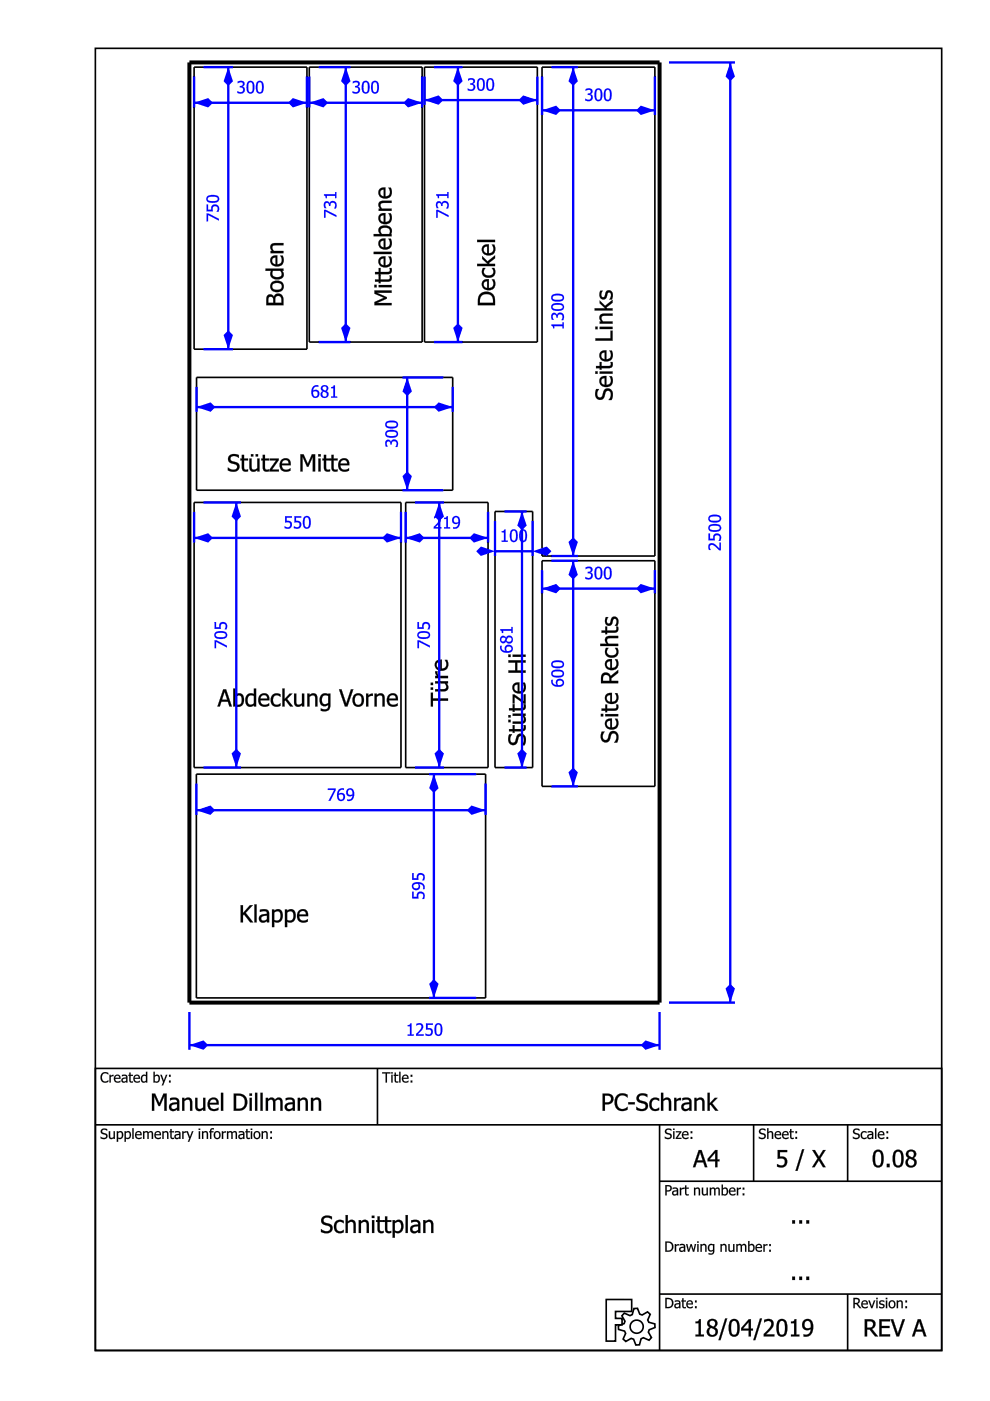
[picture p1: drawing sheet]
<svg xmlns="http://www.w3.org/2000/svg" width="210mm" height="297mm" viewBox="0 0 210 297" stroke-linecap="round" stroke-linejoin="round" font-family="sans-serif">
<g fill="none" stroke="#000" stroke-width=".35">
<path d="M20.2 10.2h179.5v276.1h-179.5zM41.2 14.2h23.9v59.8h-23.9zM65.6 14.2h23.9v58.3h-23.9zM90 14.2h23.9v58.3h-23.9zM114.9 14.2h23.9v103.7h-23.9zM41.7 80h54.3v23.9h-54.3zM41.2 106.5h43.8v56.2h-43.8zM86 106.5h17.5v56.2h-17.5zM114.9 118.9h23.9v47.8h-23.9zM20.2 226.5h179.5v59.8h-179.5zM20.2 238.5h179.5M80 226.5v12"/>
<path d="M139.8 238.5v47.8M159.8 238.5v11.9M179.7 238.5v11.9M139.8 250.4h59.9M128.5 275.5h5.4v2.6h-3.4v1.4h1.4v1.4h-1.4v3.4h-2zM132.4 278.4l1.2 .5 .5-.2 .3-1.3h.8l.4 1.2 .6 .2 1.1-.7 .6 .6-.6 1.2 .3 .5 1.2 .3 .1 .8-1.3 .4-.1 .5 .6 1.2-.5 .6-1.2-.6-.5 .3-.3 1.2-.8 .1-.5-1.3-.5-.1-1.1 .6-.6-.5 .5-1.2-.2-.5-1.3-.3v-.8l1.2-.5 .2-.5-.6-1.1zM139.8 274.4h59.9M179.7 274.4v11.9"/>
<circle cx="135" cy="281.3" r="1.39"/>
</g>
<g fill="#000">
<path d="M56.7 62.6a.86 .86 0 0 1 1.4 .3 1.07 1.07 0 0 1 1.3-.6 1.07 1.07 0 0 1 .7 1.4v1h-3.6v-1.5zM57 63l-.1 1.2h1v-.5a.58 .58 0 0 0-.2-.7 .58 .58 0 0 0-.7 0zM58.5 62.9l-.1 .4-.1 .9h1.4a1.25 1.25 0 0 0-.5-1.4zM57.7 59.8a1.46 1.46 0 0 1 1.6-.2 1.46 1.46 0 0 1 .8 1.4 1.45 1.45 0 0 1-1.6 .9 1.45 1.45 0 0 1-1.2-1.4zM58 60.2a.77 .77 0 0 0-.2 .9 .77 .77 0 0 0 .9 .4 .78 .78 0 0 0 1.1-.8 .78 .78 0 0 0-1.1-.7zM56.3 57h3.8v.4h-.3a1.08 1.08 0 0 1 .2 1.4 1.08 1.08 0 0 1-1.2 .4 1.21 1.21 0 0 1-1.3-.5 1.21 1.21 0 0 1 0-1.3h-1.2zM57.9 57.4a.91 .91 0 0 0 0 1.1 .91 .91 0 0 0 1.1 .3 .72 .72 0 0 0 .7-.6 .72 .72 0 0 0-.3-.8zM57.6 54.5l.5-.3h.7v1.8a1.07 1.07 0 0 0 .9-.7 1.07 1.07 0 0 0-.3-1.1h.5a1.45 1.45 0 0 1-.8 2.3 1.45 1.45 0 0 1-1.7-1.7zM57.9 54.8a.75 .75 0 0 0-.2 .8 .75 .75 0 0 0 .7 .4v-1.4zM57.6 51.8l.4-.2 2.1-.1v.5h-1.6a.66 .66 0 0 0-.8 .4 .66 .66 0 0 0 .4 .8h2v.5h-2.7v-.5h.3a1.01 1.01 0 0 1-.1-1.4z"/>
<path d="M56.7 62.6a.83 .83 0 0 1 1.4 .3 .95 .95 0 0 1 1.5-.5l.5 .6v1.7h-3.7l.1-1.5zM56.8 62.6l-.3 .6v1.5h3.6v-1a1.07 1.07 0 0 0-.7-1.4 1.07 1.07 0 0 0-1.4 .6 .82 .82 0 0 0-1.2-.3zM57 63.1l-.1 1.1h1l-.1-1.1a.57 .57 0 0 0-.8 0zM57 63a.61 .61 0 0 1 .7 0 .61 .61 0 0 1 .3 .7v.5h-1.1zM58.6 62.9l-.2 .4-.1 .9h1.4l-.2-1.2a.71 .71 0 0 0-.9-.1zM58.5 62.9a.8 .8 0 0 1 1 0 .8 .8 0 0 1 .2 .9v.4h-1.4v-.9zM57.7 59.8a1.49 1.49 0 0 1 1.6-.3 1.49 1.49 0 0 1 .9 1.5 1.48 1.48 0 0 1-1.7 1 1.48 1.48 0 0 1-1.2-1.5zM57.7 59.9a1.29 1.29 0 0 0 0 1.6 1.29 1.29 0 0 0 1.6 .3 1.23 1.23 0 0 0 .8-1.6 1.23 1.23 0 0 0-1.7-.6zM58 60.2a.75 .75 0 0 0-.2 .9 .75 .75 0 0 0 .9 .3 .76 .76 0 0 0 1.1-.7 .76 .76 0 0 0-1.1-.7zM57.9 60.2a1.21 1.21 0 0 1 1.9 .5 1.12 1.12 0 0 1-1.1 .8 1.12 1.12 0 0 1-1-.8zM56.3 56.9h3.8v.5h-.3l.3 .4a.88 .88 0 0 1-.3 1.2l-.6 .2a1.84 1.84 0 0 1-1.5-.3 1.1 1.1 0 0 1-.2-1.5h-1.2zM56.3 57v.4h1.2a1.23 1.23 0 0 0 .1 1.4 1.23 1.23 0 0 0 1.4 .4 1.03 1.03 0 0 0 1.1-.6 1.03 1.03 0 0 0-.3-1.2h.3v-.4zM57.9 57.4a.89 .89 0 0 0 0 1.1 .89 .89 0 0 0 1.1 .2 .7 .7 0 0 0 .7-.5 .7 .7 0 0 0-.3-.8zM57.8 57.4h1.6a.79 .79 0 0 1 .3 1 .79 .79 0 0 1-1 .4 .88 .88 0 0 1-.9-.4 .88 .88 0 0 1 0-1zM57.6 54.4l.5-.2 .7-.1v1.9a1.05 1.05 0 0 0 .9-.7 1.05 1.05 0 0 0-.3-1.1h.5a1.47 1.47 0 0 1-.8 2.3 1.47 1.47 0 0 1-1.7-1.7zM57.6 54.5a1.37 1.37 0 0 0 .8 2 1.37 1.37 0 0 0 1.7-1.4l-.2-.9h-.5l.2 .4a.93 .93 0 0 1 .1 1 .93 .93 0 0 1-.9 .4v-1.8l-.8 .1zM57.9 54.8a.79 .79 0 0 0 0 1l.5 .2v-1.4zM57.9 54.7l.6-.1v1.4a.76 .76 0 0 1-.8-.4 .76 .76 0 0 1 .2-.9zM57.5 51.7l.5-.2h2.1v.5l-2.2 .1a.73 .73 0 0 0 .2 1.1h2v.5h-2.7v-.5h.3a1 1 0 0 1-.2-1.5zM57.6 51.8a1.01 1.01 0 0 0 .1 1.4h-.3v.5h2.7v-.5h-2a.68 .68 0 0 1-.4-.8 .68 .68 0 0 1 .8-.4h1.6v-.5l-2.1 .1z"/>
<path d="M79.4 61.6h3.6v.5h-3.1l2.1 .9v.3l-2.1 .9h3.1v.5h-3.6v-.7l2-.9-2-.8zM80.3 60.4h2.7v.5h-2.7zM79.4 60.4h.4v.5h-.4zM80.3 58.4h.4v.9h1.3a.53 .53 0 0 0 .6-.2 .53 .53 0 0 0 0-.7h.4a.87 .87 0 0 1-.8 1.3h-1.5v.3h-.4v-.3h-.8v-.4h.8zM80.3 56.8h.4v.9h1.3a.53 .53 0 0 0 .6-.2 .53 .53 0 0 0 0-.7h.4a.87 .87 0 0 1-.8 1.3h-1.5v.3h-.4v-.3h-.8v-.4h.8zM80.5 54.7l.6-.3h.6v1.8a1.07 1.07 0 0 0 .9-.7 1.07 1.07 0 0 0-.2-1.1h.5a1.45 1.45 0 0 1-.9 2.3 1.45 1.45 0 0 1-1.7-1.7zM80.8 55a.75 .75 0 0 0-.1 .8 .75 .75 0 0 0 .7 .4v-1.4zM79.2 53.4h3.8v.5h-3.8zM80.5 50.9l.6-.3h.6v1.8a1.07 1.07 0 0 0 .9-.7 1.07 1.07 0 0 0-.2-1.1h.5a1.45 1.45 0 0 1-.9 2.3 1.45 1.45 0 0 1-1.7-1.7zM80.8 51.2a.75 .75 0 0 0-.1 .8 .75 .75 0 0 0 .7 .4v-1.4zM80.8 48.5l-.1 .6 .3 .5h1.5a.91 .91 0 0 0 0-1.1 .91 .91 0 0 0-1.1-.2zM80.4 48.3a1.61 1.61 0 0 1 2.7 .6l-.2 .7 .1 .1v.4h-3.8v-.5h1.4a1.08 1.08 0 0 1-.2-1.3zM80.5 45.5l.6-.3h.6v1.9a1.07 1.07 0 0 0 .9-.7 1.07 1.07 0 0 0-.2-1.2h.5a1.45 1.45 0 0 1-.9 2.3 1.45 1.45 0 0 1-1.7-1.7zM80.8 45.8a.75 .75 0 0 0-.1 .8 .75 .75 0 0 0 .7 .5v-1.5zM80.5 42.8l.5-.2h2v.4h-1.5a.66 .66 0 0 0-.9 .4 .66 .66 0 0 0 .4 .8h2v.5h-2.7v-.5h.3a1.01 1.01 0 0 1-.1-1.4zM80.5 40.1l.6-.3 .6-.1v1.9a1.07 1.07 0 0 0 .9-.7 1.07 1.07 0 0 0-.2-1.1h.5a1.45 1.45 0 0 1-.9 2.3 1.45 1.45 0 0 1-1.7-1.7zM80.8 40.4a.75 .75 0 0 0-.1 .8 .75 .75 0 0 0 .7 .4v-1.4z"/>
<path d="M79.4 61.6h3.6v.5h-3.1l2.2 .9v.3l-2.2 1 3.1-.1v.5h-3.6v-.7l2-.9-2-.8zM79.4 61.6v.7l2.1 .8-2.1 .9v.7h3.6v-.5l-3.2 .1 2.2-1v-.3l-2.2-1 3.2 .1v-.5zM80.3 60.4h2.7v.5h-2.7zM80.3 60.4v.5h2.7v-.5zM79.4 60.4h.5v.5h-.5zM79.4 60.4v.5h.4v-.5zM80.3 58.4h.4v.9l1.3-.1a.53 .53 0 0 0 .6-.2 .53 .53 0 0 0 0-.6h.4a.9 .9 0 0 1-.8 1.3h-1.5v.4h-.4v-.4h-.8v-.5l.8 .1zM80.3 58.4v.9h-.8v.4h.8v.3h.4v-.3h1.5a.85 .85 0 0 0 .8-1.3h-.4l.1 .6-.3 .3h-1.7v-.9zM80.3 56.8h.4v.9l1.3-.1a.53 .53 0 0 0 .6-.2 .53 .53 0 0 0 0-.6h.4a.9 .9 0 0 1-.8 1.4l-1.5-.1v.4h-.4v-.4l-.8 .1v-.6l.8 .1zM80.3 56.8v.9h-.8v.4h.8v.3h.4v-.3h1.5a.85 .85 0 0 0 .8-1.3h-.4l.1 .6-.3 .3h-1.7v-.9zM80.5 54.6l.6-.2 .6-.1v1.9a1.05 1.05 0 0 0 .9-.7 1.05 1.05 0 0 0-.3-1.1h.6a1.47 1.47 0 0 1-.9 2.3 1.47 1.47 0 0 1-1.7-1.7zM80.5 54.7a1.37 1.37 0 0 0 .8 2 1.37 1.37 0 0 0 1.8-1.4l-.2-.9h-.5l.2 .4a.93 .93 0 0 1 0 1 .93 .93 0 0 1-.9 .4v-1.8l-.8 .1zM80.8 55a.79 .79 0 0 0 0 1l.6 .2v-1.4zM80.8 54.9l.6-.1v1.4a.76 .76 0 0 1-.8-.4 .76 .76 0 0 1 .2-.9zM79.2 53.4h3.8v.5h-3.8zM79.2 53.4v.5h3.8v-.5zM80.5 50.8l.6-.2 .6-.1v1.9a1.05 1.05 0 0 0 .9-.7 1.05 1.05 0 0 0-.3-1.1h.6a1.47 1.47 0 0 1-.9 2.3 1.47 1.47 0 0 1-1.7-1.7zM80.5 50.9a1.37 1.37 0 0 0 .8 2 1.37 1.37 0 0 0 1.8-1.4l-.2-.9h-.5l.2 .4a.93 .93 0 0 1 0 1 .93 .93 0 0 1-.9 .4v-1.8l-.8 .1zM80.8 51.2a.79 .79 0 0 0 0 1l.6 .2v-1.4zM80.8 51.1l.6-.1v1.4a.76 .76 0 0 1-.8-.4 .76 .76 0 0 1 .2-.9zM80.8 48.6l-.1 .5 .3 .5h1.5a.89 .89 0 0 0 0-1.1 .89 .89 0 0 0-1.1-.2zM80.8 48.5a1.19 1.19 0 0 1 1.9 .5l-.2 .7h-1.5a.97 .97 0 0 1-.2-1.2zM80.4 48.3a1.64 1.64 0 0 1 2.7 .6l-.2 .7h.1v.5h-3.8v-.5h1.4a1.05 1.05 0 0 1-.2-1.3zM80.4 48.3a1.07 1.07 0 0 0 .2 1.4l-1.4-.1v.5h3.8v-.4l-.1-.1a1.17 1.17 0 0 0 0-1.3 1.17 1.17 0 0 0-1.3-.5l-.8 .2zM80.5 45.5l.6-.3h.6v1.9a1.05 1.05 0 0 0 .9-.7 1.05 1.05 0 0 0-.3-1.1l.6-.1a1.47 1.47 0 0 1-.9 2.4 1.47 1.47 0 0 1-1.7-1.8zM80.5 45.5a1.37 1.37 0 0 0 .8 2.1 1.37 1.37 0 0 0 1.8-1.4l-.2-1h-.5l.2 .4a.93 .93 0 0 1 0 1 .93 .93 0 0 1-.9 .5v-1.9l-.8 .1zM80.8 45.8a.79 .79 0 0 0 0 1l.6 .3v-1.5zM80.8 45.8l.6-.2v1.5a.76 .76 0 0 1-.8-.5 .76 .76 0 0 1 .2-.8zM80.5 42.8l.4-.2 2.1-.1v.5l-2.1 .1a.73 .73 0 0 0 .1 1.1h2v.5h-2.7v-.5h.3a1 1 0 0 1-.1-1.4zM80.5 42.8a1.01 1.01 0 0 0 .2 1.5l-.4-.1v.5h2.7v-.5l-2 .1a.68 .68 0 0 1-.4-.9 .68 .68 0 0 1 .9-.4h1.5v-.4h-2zM80.5 40l.6-.2 .6-.1v1.9a1.05 1.05 0 0 0 .9-.7 1.05 1.05 0 0 0-.3-1.1h.6a1.47 1.47 0 0 1-.9 2.3 1.47 1.47 0 0 1-1.7-1.7zM80.5 40.1a1.37 1.37 0 0 0 .8 2 1.37 1.37 0 0 0 1.8-1.4l-.2-.9h-.5l.2 .4a.93 .93 0 0 1 0 1 .93 .93 0 0 1-.9 .4v-1.9l-.8 .2zM80.8 40.4a.79 .79 0 0 0 0 1l.6 .2v-1.4zM80.8 40.3l.6-.1v1.4a.76 .76 0 0 1-.8-.4 .76 .76 0 0 1 .2-.9z"/>
<path d="M101.8 62.4a1.85 1.85 0 0 1 2.1-.4 1.85 1.85 0 0 1 1.1 1.9v.8h-3.7l.1-1.6zM102.1 62.7a1.91 1.91 0 0 0-.4 1.5h2.8a1.47 1.47 0 0 0-.6-1.7 1.47 1.47 0 0 0-1.8 .2zM102.5 59.5l.5-.3h.6v1.9a1.07 1.07 0 0 0 .9-.7 1.07 1.07 0 0 0-.2-1.2h.5a1.45 1.45 0 0 1-.8 2.3 1.45 1.45 0 0 1-1.8-1.7zM102.7 59.8a.75 .75 0 0 0-.1 .8 .75 .75 0 0 0 .7 .5v-1.5zM102.4 56.8h.5a.98 .98 0 0 0-.1 1.4 .98 .98 0 0 0 1.3 .1 .91 .91 0 0 0 .2-1.5h.5a1.4 1.4 0 0 1-1.2 2.1 1.4 1.4 0 0 1-1.2-2.1zM102.2 54.3l1.2 1.1 1.6-1.2v.6l-1.4 1 .2 .2h1.2v.4h-3.8v-.4h2.2l-1.2-1.1zM102.5 52.1l.5-.3h.6v1.9a1.07 1.07 0 0 0 .9-.7 1.07 1.07 0 0 0-.2-1.1h.5a1.45 1.45 0 0 1-.8 2.3 1.45 1.45 0 0 1-1.8-1.7zM102.7 52.4a.75 .75 0 0 0-.1 .8 .75 .75 0 0 0 .7 .5v-1.4zM101.2 50.9h3.8v.4h-3.8z"/>
<path d="M101.8 62.3a1.87 1.87 0 0 1 2.1-.4 1.87 1.87 0 0 1 1.1 2v.8h-3.7l.1-1.6zM101.8 62.4l-.4 .7-.1 1.6h3.7l-.1-1.4-.2-.7a1.98 1.98 0 0 0-2.9-.2zM102.1 62.7l-.3 .6-.1 .9h2.8a1.45 1.45 0 0 0-.6-1.7 1.45 1.45 0 0 0-1.8 .2zM102.1 62.7a1.63 1.63 0 0 1 2.2 .1l.2 .5 .1 .9h-2.9l.1-.9zM102.4 59.5l.6-.3h.7l-.1 1.9a1.05 1.05 0 0 0 .9-.7 1.05 1.05 0 0 0-.2-1.1l.5-.1a1.47 1.47 0 0 1-.8 2.4 1.47 1.47 0 0 1-1.8-1.8zM102.5 59.5a1.37 1.37 0 0 0 .8 2.1 1.37 1.37 0 0 0 1.7-1.4l-.2-1h-.5l.2 .4a.93 .93 0 0 1 0 1 .93 .93 0 0 1-.9 .5v-1.9l-.7 .1zM102.8 59.8a.79 .79 0 0 0 0 1l.5 .3v-1.5zM102.7 59.8l.6-.2v1.5a.76 .76 0 0 1-.7-.5 .76 .76 0 0 1 .1-.8zM102.4 56.8h.5a.97 .97 0 0 0 0 1.4 .97 .97 0 0 0 1.4 0 .97 .97 0 0 0 0-1.4h.5l.1 .4a1.36 1.36 0 0 1-.4 1.5 1.36 1.36 0 0 1-1.5 .1 1.35 1.35 0 0 1-.6-2zM102.4 56.8a1.38 1.38 0 0 0 1.2 2.1 1.38 1.38 0 0 0 1.2-2.1h-.5a.99 .99 0 0 1-.5 1.7 .99 .99 0 0 1-1.2-1.2l.3-.5zM102.2 54.3l1.2 1.1 1.6-1.3v.7l-1.4 1 .2 .2 1.2-.1v.5h-3.9v-.5l2.3 .1-1.2-1.1zM102.2 54.3v.6l1.2 1.1h-2.2v.4h3.8v-.4h-1.2l-.2-.2 1.4-1v-.6l-1.6 1.3zM102.4 52.1l.6-.3h.7l-.1 1.9a1.05 1.05 0 0 0 .9-.7 1.05 1.05 0 0 0-.2-1.1l.5-.1a1.47 1.47 0 0 1-.8 2.4 1.47 1.47 0 0 1-1.8-1.8zM102.5 52.1a1.37 1.37 0 0 0 .8 2.1 1.37 1.37 0 0 0 1.7-1.4l-.2-.9h-.5l.2 .3a.93 .93 0 0 1 0 1 .93 .93 0 0 1-.9 .5v-1.9l-.7 .1zM102.8 52.4a.79 .79 0 0 0 0 1.1l.5 .2v-1.4zM102.7 52.4l.6-.2v1.5a.76 .76 0 0 1-.7-.5 .76 .76 0 0 1 .1-.8zM101.1 50.8h3.9v.5h-3.9zM101.2 50.9v.4h3.8v-.4z"/>
<path d="M126.4 82.5h.6a1.04 1.04 0 0 0 .2 1.8 1.23 1.23 0 0 0 .7-1.2 1.08 1.08 0 0 1 1.4-.6 1.08 1.08 0 0 1 .6 1.4l-.2 .9h-.6a1.25 1.25 0 0 0 0-1.9 .86 .86 0 0 0-.9 1 1.05 1.05 0 0 1-1.3 .9 1.05 1.05 0 0 1-.7-1.4zM127.4 80l.5-.2 .7-.1v1.9a1.07 1.07 0 0 0 .9-.7 1.07 1.07 0 0 0-.3-1.1h.5a1.45 1.45 0 0 1-.8 2.3 1.45 1.45 0 0 1-1.7-1.7zM127.7 80.3a.75 .75 0 0 0-.2 .8 .75 .75 0 0 0 .7 .5v-1.4zM127.2 78.8h2.7v.4h-2.7zM126.2 78.7h.5v.6h-.5zM127.2 76.8h.3v.8h1.3a.53 .53 0 0 0 .7-.2 .53 .53 0 0 0-.1-.6h.5a.87 .87 0 0 1-.9 1.3h-1.5v.3h-.3v-.3h-.8v-.5h.8zM127.4 74.6l.5-.3h.7v1.9a1.07 1.07 0 0 0 .9-.7 1.07 1.07 0 0 0-.3-1.2h.5a1.45 1.45 0 0 1-.8 2.3 1.45 1.45 0 0 1-1.7-1.7zM127.7 74.9a.75 .75 0 0 0-.2 .8 .75 .75 0 0 0 .7 .5v-1.5zM126.3 71.7h3.1v-1.6h.5v2.1h-3.6zM127.2 69.3h2.7v.5h-2.7zM126.2 69.3h.5v.5h-.5zM127.3 66.7l.5-.2h2.1v.4h-1.6a.66 .66 0 0 0-.8 .4 .66 .66 0 0 0 .3 .9h2.1v.4h-2.7v-.4h.3a1.01 1.01 0 0 1-.2-1.5zM127.2 63.7l1.1 1.1 1.6-1.2v.6l-1.3 1 .1 .2h1.2v.4h-3.8v-.4h2.2l-1.1-1.1zM127.3 61.6l.5 .1a.87 .87 0 0 0 .1 1.3l.2-.1 .2-.4a.87 .87 0 0 1 1-1 .87 .87 0 0 1 .6 1.3l-.2 .7h-.5a1.05 1.05 0 0 0 .1-1.5 .7 .7 0 0 0-.6 .9 .83 .83 0 0 1-1.1 .5 .83 .83 0 0 1-.5-1.1z"/>
<path d="M126.4 82.5h.6a1.01 1.01 0 0 0 .2 1.8l.3-.2 .2-.3a1.31 1.31 0 0 1 1.4-1.5 1.58 1.58 0 0 1 .6 2.5h-.7a1.24 1.24 0 0 0 .1-1.9 .96 .96 0 0 0-.9 1.1 1.07 1.07 0 0 1-1.3 .8 1.07 1.07 0 0 1-.7-1.4zM126.4 82.5a1.68 1.68 0 0 0 .6 2.2h.4l.5-.2 .5-1.2a.62 .62 0 0 1 .7-.5 .62 .62 0 0 1 .5 .9l-.2 .5-.3 .6h.6l.1-.5a1.74 1.74 0 0 0-.2-1.6 .99 .99 0 0 0-1.6 .4 1.25 1.25 0 0 1-.8 1.2 1.03 1.03 0 0 1-.2-1.8zM127.4 80l.5-.3h.7v1.9a1.05 1.05 0 0 0 .9-.7 1.05 1.05 0 0 0-.3-1.1l.5-.1a1.47 1.47 0 0 1-.8 2.4 1.47 1.47 0 0 1-1.8-1.8zM127.4 80a1.37 1.37 0 0 0 .8 2.1 1.37 1.37 0 0 0 1.7-1.4l-.2-.9h-.5l.2 .3a.93 .93 0 0 1 .1 1.1 .93 .93 0 0 1-1 .4l.1-1.9-.8 .1zM127.7 80.3a.79 .79 0 0 0 0 1.1l.5 .2v-1.4zM127.7 80.3l.5-.2v1.5a.76 .76 0 0 1-.7-.4 .76 .76 0 0 1 .2-.9zM127.1 78.7h2.8v.6h-2.8zM127.2 78.8v.4h2.7v-.4zM126.2 78.7h.5v.6h-.5zM126.2 78.7v.6h.5v-.6zM127.1 76.7h.5l-.1 .9h1.3a.53 .53 0 0 0 .6-.2 .53 .53 0 0 0 0-.7l.5 .1a.9 .9 0 0 1-.9 1.3h-1.5l.1 .3h-.5l.1-.3h-.8v-.5h.8zM127.2 76.8v.8h-.8v.5l.8-.1v.4h.3v-.4h1.5a.85 .85 0 0 0 .8-1.2h-.4l.1 .5-.2 .3h-1.8v-.8zM127.4 74.6l.5-.3h.7v1.9a1.05 1.05 0 0 0 .9-.7 1.05 1.05 0 0 0-.3-1.1l.5-.1a1.47 1.47 0 0 1-.8 2.4 1.47 1.47 0 0 1-1.8-1.8zM127.4 74.6a1.37 1.37 0 0 0 .8 2.1 1.37 1.37 0 0 0 1.7-1.4l-.2-1h-.5l.2 .4a.93 .93 0 0 1 .1 1 .93 .93 0 0 1-1 .5l.1-1.9-.8 .1zM127.7 74.9a.79 .79 0 0 0 0 1l.5 .3v-1.5zM127.7 74.9l.5-.2v1.5a.76 .76 0 0 1-.7-.5 .76 .76 0 0 1 .2-.8zM126.2 71.7h3.2v-1.6h.5v2.1h-3.7zM126.3 71.7v.5h3.6v-2.1h-.5l.1 1.7zM127.1 69.3h2.8v.5h-2.8zM127.2 69.3v.5h2.7v-.5zM126.2 69.2h.5v.6h-.5zM126.2 69.3v.5h.5v-.5zM127.3 66.7l.5-.2h2.1v.5h-2.2a.73 .73 0 0 0 .2 1.1h2v.5h-2.8v-.5l.4 .1a1 1 0 0 1-.2-1.5zM127.4 66.7a1.01 1.01 0 0 0 .1 1.5h-.3v.4h2.7v-.4h-2.1a.68 .68 0 0 1-.3-.9 .68 .68 0 0 1 .8-.4h1.6v-.4h-2.1zM127.1 63.7l1.2 1.1 1.6-1.3v.7l-1.3 1 .1 .2 1.2-.1v.6h-3.8v-.6l2.2 .1-1.2-1.1zM127.2 63.7v.6l1.2 1.1h-2.3v.4h3.8v-.4h-1.2l-.2-.2 1.4-1v-.6l-1.6 1.3zM127.3 61.6l.5 .1a.88 .88 0 0 0 .1 1.3l.2-.1 .1-.3a.91 .91 0 0 1 1-1.1 .91 .91 0 0 1 .8 1.3l-.3 .7h-.5l.3-.8v-.5a.44 .44 0 0 0-.6-.1 .44 .44 0 0 0-.2 .5 .87 .87 0 0 1-1 .9 .87 .87 0 0 1-.6-1.2zM127.3 61.6v.1a1.11 1.11 0 0 0 .8 1.8l.4-.3 .3-.8a.45 .45 0 0 1 .6-.3 .45 .45 0 0 1 .2 .6l-.4 .8h.5l.1-.4 .1-.7-.2-.6a.76 .76 0 0 0-1.3 .4v.1a.53 .53 0 0 1-.2 .6 .53 .53 0 0 1-.6 0 1.12 1.12 0 0 1 .2-1.2z"/>
<path d="M48.7 96.6a1.98 1.98 0 0 1 1.9-.1v.6a1.04 1.04 0 0 0-1.8 .1 1.23 1.23 0 0 0 1.3 .8 1.08 1.08 0 0 1 .6 1.4 1.08 1.08 0 0 1-1.4 .6l-1-.3 .1-.6a1.25 1.25 0 0 0 1.9 .1 .86 .86 0 0 0-1.1-.9 .97 .97 0 0 1-.8-.7 .97 .97 0 0 1 .3-1zM51.3 96.4h.4v.8h.9v.4h-.9v1.3a.53 .53 0 0 0 .2 .6 .53 .53 0 0 0 .7 0v.4a.87 .87 0 0 1-1.3-.8v-1.5h-.3v-.4h.3zM52.9 97.2h.4v1.6a.66 .66 0 0 0 .4 .8 .66 .66 0 0 0 .9-.3v-2.1h.4v2.7h-.4v-.3a.92 .92 0 0 1-1.1 .4 .92 .92 0 0 1-.6-1zM54.2 96.3h.5v.5h-.5zM53.2 96.3h.5v.5h-.5zM55.7 96.4h.5v.8h.8v.4h-.8v1.3a.53 .53 0 0 0 .2 .6 .53 .53 0 0 0 .6 0v.4a.87 .87 0 0 1-1.3-.8v-1.5h-.3v-.4h.3zM57.2 97.2h1.9v.4l-1.4 2h1.4v.3h-2v-.3l1.4-2h-1.3zM59.6 97.5a1.16 1.16 0 0 1 1.5-.2 1.16 1.16 0 0 1 .5 1.3h-1.8a1.07 1.07 0 0 0 .7 .9 1.07 1.07 0 0 0 1.1-.2v.5a1.49 1.49 0 0 1-2-.2 1.49 1.49 0 0 1 0-2.1zM60 97.7l-.2 .6h1.4a.69 .69 0 0 0-.4-.7 .69 .69 0 0 0-.8 .1zM63.7 96.3h.7l.9 2 .8-2h.7v3.6h-.5v-3.1l-.9 2.2h-.3l-.9-2.2v3.1h-.5zM67.5 97.2h.5v2.7h-.5zM67.5 96.3h.5v.5h-.5zM68.7 96.4h.4v.8h.9v.4h-.9v1.3a.53 .53 0 0 0 .2 .6 .53 .53 0 0 0 .7 0v.4a.87 .87 0 0 1-1.3-.8v-1.5h-.3v-.4h.3zM70.3 96.4h.4v.8h.9v.4h-.9v1.3a.53 .53 0 0 0 .2 .6 .53 .53 0 0 0 .7 0v.4a.87 .87 0 0 1-1.3-.8v-1.5h-.3v-.4h.3zM72.1 97.5a1.16 1.16 0 0 1 1.4-.2 1.16 1.16 0 0 1 .6 1.3h-1.9a1.07 1.07 0 0 0 .7 .9 1.07 1.07 0 0 0 1.1-.2v.5a1.49 1.49 0 0 1-2-.2 1.49 1.49 0 0 1 .1-2.1zM72.4 97.7l-.2 .6h1.4a.69 .69 0 0 0-.4-.7 .69 .69 0 0 0-.8 .1z"/>
<path d="M48.7 96.5a1.98 1.98 0 0 1 2 0l-.1 .6a1.01 1.01 0 0 0-1.7 .1l.1 .4 .3 .2a1.31 1.31 0 0 1 1.5 1.3 1.58 1.58 0 0 1-2.5 .6l.1-.6a1.24 1.24 0 0 0 1.8 .1 .96 .96 0 0 0-1-.9 1 1 0 0 1-.9-.7 1 1 0 0 1 .4-1.1zM48.7 96.6a1.02 1.02 0 0 0-.1 1.4l1.2 .4a.62 .62 0 0 1 .5 .8 .62 .62 0 0 1-.8 .4l-.6-.1-.6-.4v.6l.5 .2a1.74 1.74 0 0 0 1.7-.2 .99 .99 0 0 0-.4-1.7 1.25 1.25 0 0 1-1.3-.8 1.03 1.03 0 0 1 1.8-.1v-.6a2.01 2.01 0 0 0-1.9 .1zM51.3 96.4h.5l-.1 .8h.9v.4h-.9l.1 1.3a.53 .53 0 0 0 .2 .6 .53 .53 0 0 0 .6 0v.4a.9 .9 0 0 1-1.3-.8v-1.5h-.4v-.4h.4zM51.3 96.4v.9l-.3-.1v.4h.3v1.5a.85 .85 0 0 0 1.3 .8v-.4l-.6 .1-.3-.3v-1.7h.9v-.4l-.9 .1v-.9zM52.9 97.2h.5v2.2a.72 .72 0 0 0 1.1-.2v-2h.5v2.8h-.5l.1-.4a.94 .94 0 0 1-1.2 .4 .94 .94 0 0 1-.5-1zM52.9 97.2v1.8a.91 .91 0 0 0 .6 1 .91 .91 0 0 0 1.1-.4v.3h.4v-2.7h-.4v2.1a.68 .68 0 0 1-.9 .3 .68 .68 0 0 1-.4-.8v-1.6zM54.2 96.3h.5v.5h-.5zM54.2 96.3v.5h.5v-.5zM53.2 96.3h.5v.5h-.5zM53.2 96.3v.5h.5v-.5zM55.7 96.4h.5v.8h.8v.4h-.8v1.3a.53 .53 0 0 0 .2 .6 .53 .53 0 0 0 .6 0v.4a.9 .9 0 0 1-1.3-.8v-1.5h-.3v-.4h.3zM55.7 96.4v.9l-.3-.1v.4h.3v1.5a.85 .85 0 0 0 1.3 .8v-.4l-.5 .1-.3-.3v-1.7h.8v-.4l-.8 .1v-.9zM57.2 97.2h1.9v.4l-1.4 2 1.4-.1v.5h-2v-.4l1.4-2h-1.3zM57.2 97.2v.4h1.4l-1.5 2v.3h2v-.3h-1.5l1.5-2v-.4zM59.6 97.5a1.18 1.18 0 0 1 1.5-.2 1.18 1.18 0 0 1 .5 1.4l-1.8-.1a1.05 1.05 0 0 0 .7 .9 1.05 1.05 0 0 0 1.1-.2v.5a1.64 1.64 0 0 1-2.2-.6l-.1-.9zM59.7 97.6a1.42 1.42 0 0 0-.3 1.8 1.42 1.42 0 0 0 1.8 .5l.4-.1v-.5l-.4 .2a.93 .93 0 0 1-1 0 .93 .93 0 0 1-.4-.9h1.8a1.14 1.14 0 0 0-.5-1.3 1.14 1.14 0 0 0-1.4 .3zM60 97.7l-.2 .6h1.4a.67 .67 0 0 0-.4-.7 .67 .67 0 0 0-.8 .2zM60 97.7a.79 .79 0 0 1 1.1 0l.1 .6h-1.5zM63.7 96.3h.7l.9 2 .8-2h.7v3.7h-.5v-3.2l-.9 2.2h-.3l-1-2.2 .1 3.2h-.5zM63.7 96.3v3.6h.5l-.1-3.2 1 2.3h.3l1-2.3-.1 3.2h.5v-3.6h-.7l-.8 2.1-.9-2.1zM67.5 97.2h.5v2.8h-.5zM67.5 97.2v2.7h.5v-2.7zM67.5 96.3h.5v.5h-.5zM67.5 96.3v.5h.5v-.5zM68.7 96.4h.5l-.1 .8h.9v.4h-.9l.1 1.3a.53 .53 0 0 0 .2 .6 .53 .53 0 0 0 .6 0v.4a.9 .9 0 0 1-1.3-.8v-1.5h-.4v-.4h.4zM68.7 96.4v.9l-.3-.1v.4h.3v1.5a.85 .85 0 0 0 1.3 .8v-.4l-.6 .1-.3-.3v-1.7h.9v-.4l-.9 .1v-.9zM70.2 96.4h.6l-.1 .8h.9v.4h-.9l.1 1.3a.53 .53 0 0 0 .2 .6 .53 .53 0 0 0 .6 0v.4a.9 .9 0 0 1-1.4-.8l.1-1.5h-.4v-.4h.4zM70.3 96.4v.9l-.3-.1v.4h.3v1.5a.85 .85 0 0 0 1.3 .8v-.4l-.6 .1-.3-.3v-1.7h.9v-.4l-.9 .1v-.9zM72 97.5a1.18 1.18 0 0 1 1.5-.2 1.18 1.18 0 0 1 .6 1.4l-1.9-.1a1.05 1.05 0 0 0 .7 .9 1.05 1.05 0 0 0 1.1-.2v.5a1.64 1.64 0 0 1-2.2-.6l-.1-.9zM72.1 97.6a1.42 1.42 0 0 0-.2 1.8 1.42 1.42 0 0 0 1.7 .5l.4-.1v-.5l-.4 .2a.93 .93 0 0 1-1 0 .93 .93 0 0 1-.4-.9h1.8a1.14 1.14 0 0 0-.5-1.3 1.14 1.14 0 0 0-1.4 .3zM72.4 97.7l-.2 .6h1.4a.67 .67 0 0 0-.4-.7 .67 .67 0 0 0-.8 .2zM72.4 97.7a.79 .79 0 0 1 1.1 0l.1 .6h-1.5z"/>
<path d="M47.3 146.1h.6l1.3 3.7h-.6l-.3-1h-1.4l-.3 1h-.5zM47.3 146.2l-1.2 3.6h.5l.3-1.1h1.4l.3 1.1h.6l-1.3-3.6zM47.6 146.7l-.5 1.7h1.1zM47.6 146.6l.6 1.8h-1.2zM49.9 147.7v1.6a.89 .89 0 0 0 1.1-.1 .89 .89 0 0 0 .2-1.1 .69 .69 0 0 0-.5-.7 .69 .69 0 0 0-.8 .4zM49.9 147.7a.79 .79 0 0 1 1-.2 .79 .79 0 0 1 .4 .9 .88 .88 0 0 1-.4 .9 .88 .88 0 0 1-1 0zM49.4 146h.5v1.3a1.08 1.08 0 0 1 1.4-.2 1.08 1.08 0 0 1 .5 1.3 1.19 1.19 0 0 1-.5 1.3 1.19 1.19 0 0 1-1.4 0v.1h-.5zM49.5 146v3.8h.4v-.2a1.17 1.17 0 0 0 1.3 0 1.17 1.17 0 0 0 .5-1.2 1.05 1.05 0 0 0-.5-1.3 1.05 1.05 0 0 0-1.3 .3v-1.4zM52.5 147.2a1.11 1.11 0 0 1 1.3 0v-1.2h.5v3.8h-.5v-.3l-.3 .3a.88 .88 0 0 1-1.2-.3l-.3-.6a1.84 1.84 0 0 1 .3-1.5zM52.5 147.3a1.64 1.64 0 0 0 .3 2.5h.6l.5-.3-.1 .3h.5v-3.8h-.5v1.2a1.13 1.13 0 0 0-1.3 .1zM52.7 147.7a1.12 1.12 0 0 0 .4 1.7l.7-.3v-1.5l-.6-.2zM52.7 147.7a.95 .95 0 0 1 1.2-.1v1.5a.79 .79 0 0 1-1 .3 .79 .79 0 0 1-.4-1zM55.1 147.4a1.18 1.18 0 0 1 1.5-.3 1.18 1.18 0 0 1 .5 1.4h-1.9a1.05 1.05 0 0 0 .7 .9 1.05 1.05 0 0 0 1.1-.3l.1 .5a1.64 1.64 0 0 1-2.3-.6v-.9zM55.1 147.4a1.42 1.42 0 0 0-.2 1.8 1.42 1.42 0 0 0 1.7 .5l.5-.1v-.5l-.4 .2a.93 .93 0 0 1-1 .1 .93 .93 0 0 1-.5-1l1.9 .1a1.14 1.14 0 0 0-.6-1.4 1.14 1.14 0 0 0-1.4 .3zM55.4 147.6l-.2 .5h1.4a.67 .67 0 0 0-.4-.7 .67 .67 0 0 0-.7 .2zM55.4 147.6a.79 .79 0 0 1 1.1 0l.2 .5h-1.5zM57.7 147.4a1.44 1.44 0 0 1 1.8-.2v.5a.97 .97 0 0 0-1.4 0 .97 .97 0 0 0 0 1.4 .97 .97 0 0 0 1.4 0v.5l-.4 .2a1.36 1.36 0 0 1-1.5-.4 1.36 1.36 0 0 1-.1-1.6zM57.8 147.4a1.4 1.4 0 0 0-.3 1.6 1.4 1.4 0 0 0 1.5 .8l.5-.2-.1-.5a.99 .99 0 0 1-1.6-.5 .99 .99 0 0 1 1.2-1.1l.5 .2v-.5a1.39 1.39 0 0 0-1.7 .2zM59.9 146h.5l-.1 2.2 1.1-1.2h.6l-1.1 1.2 1.3 1.6h-.7l-1-1.3-.2 .1 .1 1.2h-.5zM59.9 146v3.8h.4v-1.2l.2-.2 1 1.4h.6l-1.3-1.6 1.2-1.1h-.6l-1.1 1.2v-2.3zM62.3 147h.5l.1 2.2a.72 .72 0 0 0 1.1-.1v-2.1h.5v2.8h-.5v-.3a.94 .94 0 0 1-1.1 .3 .94 .94 0 0 1-.6-1zM62.4 147.1v1.7a.91 .91 0 0 0 .6 1 .91 .91 0 0 0 1.1-.4l-.1 .4h.5v-2.7h-.5l.1 2a.68 .68 0 0 1-.9 .4 .68 .68 0 0 1-.4-.9v-1.5zM65.1 147h.5v.4a.94 .94 0 0 1 1.1-.4 .94 .94 0 0 1 .6 1v1.8h-.5v-2.2a.73 .73 0 0 0-1.2 .2v2h-.5zM65.2 147.1v2.7h.4v-2a.68 .68 0 0 1 .9-.4 .68 .68 0 0 1 .4 .8l-.1 1.6h.5v-1.8a.92 .92 0 0 0-.6-.9 .92 .92 0 0 0-1.1 .3v-.3zM68.5 147.7a.92 .92 0 0 0-.3 1 .92 .92 0 0 0 .9 .6l.5-.3v-1.4l-.6-.2zM68.4 147.6a.95 .95 0 0 1 1.2 0v1.4a.84 .84 0 0 1-1.1 .2 .84 .84 0 0 1-.3-1.1zM68.1 147.3a1.11 1.11 0 0 1 1.5-.1v-.2h.5v2.5a1.38 1.38 0 0 1-2.1 1.2v-.5l.9 .2 .5-.2 .2-.8a1.13 1.13 0 0 1-1.4 .2 1.13 1.13 0 0 1-.4-1.4zM68.1 147.4a1.58 1.58 0 0 0 .4 2.3h.6l.5-.3a.88 .88 0 0 1-.3 1 .88 .88 0 0 1-1.1-.1l-.2-.1v.5a1.3 1.3 0 0 0 1.4 0 1.3 1.3 0 0 0 .6-1.2v-2.4h-.4v.1a1.12 1.12 0 0 0-1.5 .2zM71.9 146.1h.5l1 3.1 1-3.1h.5l-1.2 3.7h-.6zM71.9 146.2l1.2 3.6h.6l1.2-3.6h-.5l-1 3-1-3zM75.1 147.3a1.29 1.29 0 0 1 1.6-.1 1.29 1.29 0 0 1 .5 1.6 1.27 1.27 0 0 1-1.6 1 1.27 1.27 0 0 1-.9-1.7zM75.1 147.4a1.43 1.43 0 0 0-.3 1.6 1.43 1.43 0 0 0 1.5 .8 1.47 1.47 0 0 0 .8-1.5 1.47 1.47 0 0 0-1.1-1.3zM75.4 147.7a1.16 1.16 0 0 0 .6 1.7 1.08 1.08 0 0 0 .7-1 1.08 1.08 0 0 0-.7-1zM75.4 147.6a.79 .79 0 0 1 1-.1 .79 .79 0 0 1 .3 .9 .81 .81 0 0 1-.7 1.1 .81 .81 0 0 1-.8-1.1zM77.6 147h.5v.5l.4-.4h.6v.5h-.5l-.5 .3v1.9h-.5zM77.6 147.1v2.7h.5v-2l.5-.3 .5 .1v-.5l-.6 .1-.4 .3v-.4zM79.4 147h.5v.4a.94 .94 0 0 1 1.1-.4 .94 .94 0 0 1 .6 1v1.8h-.5l-.1-2.2a.73 .73 0 0 0-1.1 .2v2h-.5zM79.4 147.1v2.7h.5l-.1-2a.68 .68 0 0 1 .9-.4 .68 .68 0 0 1 .4 .8v1.6h.5l-.1-1.8a.92 .92 0 0 0-.6-.9 .92 .92 0 0 0-1.1 .3l.1-.3zM82.3 147.4a1.18 1.18 0 0 1 1.5-.3 1.18 1.18 0 0 1 .6 1.4h-1.9a1.05 1.05 0 0 0 .7 .9 1.05 1.05 0 0 0 1.1-.3v.5a1.64 1.64 0 0 1-2.2-.6l-.1-.9zM82.4 147.4a1.42 1.42 0 0 0-.2 1.8 1.42 1.42 0 0 0 1.7 .5l.4-.1v-.5l-.4 .2a.93 .93 0 0 1-1 .1 .93 .93 0 0 1-.4-1l1.8 .1a1.14 1.14 0 0 0-.5-1.4 1.14 1.14 0 0 0-1.4 .3zM82.7 147.6l-.2 .5h1.4a.67 .67 0 0 0-.4-.7 .67 .67 0 0 0-.8 .2zM82.7 147.6a.79 .79 0 0 1 1.1 0l.1 .5h-1.4z"/>
<path d="M47.3 146.2h.6l1.3 3.6h-.6l-.3-1h-1.4l-.3 1h-.5zM47.6 146.7l-.5 1.7h1.1zM49.9 147.7v1.6a.91 .91 0 0 0 1.2-.1 .91 .91 0 0 0 .2-1.1 .72 .72 0 0 0-.6-.7 .72 .72 0 0 0-.8 .3zM49.5 146h.4v1.3a1.07 1.07 0 0 1 1.3-.2 1.07 1.07 0 0 1 .5 1.3 1.2 1.2 0 0 1-.4 1.2 1.2 1.2 0 0 1-1.4 .1v.1h-.4zM52.5 147.3a1.13 1.13 0 0 1 1.3-.1v-1.2h.5v3.8h-.5v-.3a1.08 1.08 0 0 1-1.3 .2 1.08 1.08 0 0 1-.5-1.3l.1-.6zM52.7 147.7a1.15 1.15 0 0 0 .4 1.7l.7-.3v-1.5l-.6-.2zM55.1 147.4a1.16 1.16 0 0 1 1.5-.3 1.16 1.16 0 0 1 .5 1.4h-1.9a1.07 1.07 0 0 0 .7 .9 1.07 1.07 0 0 0 1.2-.3v.5a1.49 1.49 0 0 1-2-.2 1.49 1.49 0 0 1 0-2zM55.4 147.6l-.2 .5h1.5a.69 .69 0 0 0-.4-.7 .69 .69 0 0 0-.9 .2zM57.8 147.4a1.42 1.42 0 0 1 1.7-.2v.5a.98 .98 0 0 0-1.4-.1 .98 .98 0 0 0-.1 1.4 .91 .91 0 0 0 1.5 .1v.5a1.4 1.4 0 0 1-1.8-.2 1.4 1.4 0 0 1-.1-1.8zM59.9 146h.4v2.2l1.1-1.1h.6l-1.1 1.1 1.2 1.6h-.6l-1-1.3-.2 .1v1.2h-.4zM62.4 147.1h.4v1.5a.66 .66 0 0 0 .4 .8 .66 .66 0 0 0 .8-.3v-2h.5v2.7h-.5v-.3a.92 .92 0 0 1-1.1 .3 .92 .92 0 0 1-.5-1zM65.2 147.1h.4v.3a.93 .93 0 0 1 1.1-.4 .93 .93 0 0 1 .6 1v1.8h-.5v-1.6a.66 .66 0 0 0-.3-.8 .66 .66 0 0 0-.9 .4v2h-.4zM68.4 147.7a.94 .94 0 0 0-.2 1 .94 .94 0 0 0 .9 .6l.5-.3v-1.4l-.6-.2zM68.1 147.4a1.13 1.13 0 0 1 1.5-.2v-.1h.4v2.4a1.32 1.32 0 0 1-2 1.2l.1-.5a.9 .9 0 0 0 1 .1 .9 .9 0 0 0 .5-.9 1.12 1.12 0 0 1-1.4 .1 1.12 1.12 0 0 1-.4-1.3zM71.9 146.2h.5l1 3 1-3h.5l-1.2 3.6h-.6zM75.1 147.4a1.27 1.27 0 0 1 1.6-.2 1.27 1.27 0 0 1 .4 1.5 1.25 1.25 0 0 1-1.5 1.1 1.25 1.25 0 0 1-.8-1.7zM75.4 147.6a1.18 1.18 0 0 0 .6 1.9 1.1 1.1 0 0 0 .7-1.1 1.1 1.1 0 0 0-.7-1zM77.6 147.1h.5v.4l.4-.3 .6-.1v.5h-.5l-.5 .3v1.9h-.5zM79.4 147.1h.5v.3a.93 .93 0 0 1 1.1-.4 .93 .93 0 0 1 .6 1v1.8h-.5v-1.6a.66 .66 0 0 0-.4-.8 .66 .66 0 0 0-.8 .4v2h-.5zM82.4 147.4a1.16 1.16 0 0 1 1.4-.3 1.16 1.16 0 0 1 .6 1.4h-1.9a1.07 1.07 0 0 0 .7 .9 1.07 1.07 0 0 0 1.1-.3v.5a1.49 1.49 0 0 1-2-.2 1.49 1.49 0 0 1 .1-2zM82.7 147.6l-.2 .5h1.4a.69 .69 0 0 0-.4-.7 .69 .69 0 0 0-.8 .2z"/>
<path d="M91.4 146.9h.4v1.2h3.2v.5h-3.2v1.2h-.4zM92.3 144.4h2.7v.5h-.3a.92 .92 0 0 1 .3 1.1 .92 .92 0 0 1-1 .6h-1.7v-.5h1.5a.66 .66 0 0 0 .9-.4 .66 .66 0 0 0-.4-.8h-2zM91.3 144.8h.5v.4h-.5zM91.3 145.8h.5v.4h-.5zM92.3 142.3h.5v.5l.3 .5h1.9v.5h-2.7v-.5h.4l-.3-.4zM92.5 140.2l.5-.3h.7v1.8a1.07 1.07 0 0 0 .9-.7 1.07 1.07 0 0 0-.3-1.1h.5a1.45 1.45 0 0 1-.8 2.3 1.45 1.45 0 0 1-1.7-1.7zM92.8 140.5a.75 .75 0 0 0-.2 .8 .75 .75 0 0 0 .7 .4v-1.4z"/>
<path d="M91.3 146.8h.5v1.3h3.2v.5h-3.2v1.2h-.5zM91.4 146.9v2.9h.4v-1.3l3.2 .1v-.5h-3.2v-1.2zM92.2 144.4h2.8v.5h-.3a.94 .94 0 0 1 .3 1.1 .94 .94 0 0 1-1 .6h-1.8v-.5l2.2-.1a.72 .72 0 0 0-.1-1.1h-2.1zM92.3 144.4v.5h2a.68 .68 0 0 1 .4 .8 .68 .68 0 0 1-.9 .4h-1.5v.5h1.7a.91 .91 0 0 0 1-.6 .91 .91 0 0 0-.4-1.1h.4v-.5zM91.3 144.7h.5v.6h-.5zM91.3 144.8v.4h.5v-.4zM91.3 145.7h.5v.6h-.5zM91.3 145.8v.4h.5v-.4zM92.3 142.3h.5v.5l.3 .5h1.9v.5h-2.8v-.5h.5l-.4-.4zM92.3 142.3l.1 .6 .3 .4h-.4v.5h2.7v-.5h-2l-.3-.5 .1-.5zM92.5 140.1l.5-.2 .7-.1v1.9a1.05 1.05 0 0 0 .9-.7 1.05 1.05 0 0 0-.3-1.1h.5a1.47 1.47 0 0 1-.8 2.3 1.47 1.47 0 0 1-1.8-1.7zM92.5 140.2a1.37 1.37 0 0 0 .8 2 1.37 1.37 0 0 0 1.7-1.4l-.2-.9h-.5l.2 .4a.93 .93 0 0 1 .1 1 .93 .93 0 0 1-1 .4l.1-1.8-.8 .1zM92.8 140.5a.79 .79 0 0 0 0 1l.5 .2v-1.4zM92.8 140.4l.5-.1v1.4a.76 .76 0 0 1-.7-.4 .76 .76 0 0 1 .2-.9z"/>
<path d="M127.6 155.1l.6 .1a1.04 1.04 0 0 0 .2 1.7 1.23 1.23 0 0 0 .7-1.2 1.08 1.08 0 0 1 1.4-.6 1.08 1.08 0 0 1 .6 1.4l-.3 .9h-.6a1.25 1.25 0 0 0 .1-1.9 .86 .86 0 0 0-.9 1.1 1.05 1.05 0 0 1-1.3 .8 1.05 1.05 0 0 1-.7-1.4zM128.6 152.6l.5-.2 .6-.1v1.9a1.07 1.07 0 0 0 .9-.7 1.07 1.07 0 0 0-.2-1.1h.5a1.45 1.45 0 0 1-.8 2.3 1.45 1.45 0 0 1-1.8-1.7zM128.8 152.9a.75 .75 0 0 0-.1 .9 .75 .75 0 0 0 .7 .4v-1.4zM128.3 151.4h2.8v.5h-2.8zM127.4 151.4h.5v.5h-.5zM128.3 149.4h.4v.8h1.3a.53 .53 0 0 0 .7-.1 .53 .53 0 0 0-.1-.7h.4a.87 .87 0 0 1-.8 1.3h-1.5v.3h-.4v-.3h-.7v-.5h.7zM128.6 147.2l.5-.3h.6v1.9a1.07 1.07 0 0 0 .9-.7 1.07 1.07 0 0 0-.2-1.1h.5a1.45 1.45 0 0 1-.8 2.3 1.45 1.45 0 0 1-1.8-1.7zM128.8 147.5a.75 .75 0 0 0-.1 .8 .75 .75 0 0 0 .7 .5v-1.4zM127.8 142.8a1.09 1.09 0 0 1 1.7 .5l1.6-1.3v.7l-1.5 1.1v.6h1.5v.5h-3.7l.1-1.5zM128.1 143.2l-.2 .4-.1 .8h1.4a.88 .88 0 0 0-.7-1.3zM128.6 140l.5-.2 .6-.1v1.9a1.07 1.07 0 0 0 .9-.7 1.07 1.07 0 0 0-.2-1.1h.5a1.45 1.45 0 0 1-.8 2.3 1.45 1.45 0 0 1-1.8-1.7zM128.8 140.3a.75 .75 0 0 0-.1 .9 .75 .75 0 0 0 .7 .4v-1.4zM128.5 137.4h.5a.98 .98 0 0 0-.1 1.3 .98 .98 0 0 0 1.3 .2 .91 .91 0 0 0 .2-1.5h.5a1.4 1.4 0 0 1-1.2 2.1 1.4 1.4 0 0 1-1.2-2.1zM128.5 135.1l.5-.2 2.1-.1v.5h-1.6a.66 .66 0 0 0-.8 .4 .66 .66 0 0 0 .3 .8h2.1v.5h-3.8v-.5h1.3a1.01 1.01 0 0 1-.1-1.4zM128.3 132.8h.4v.9h1.3a.53 .53 0 0 0 .7-.2 .53 .53 0 0 0-.1-.7h.4a.87 .87 0 0 1-.8 1.3h-1.5v.4h-.4v-.4h-.7v-.4h.7zM128.5 130.8l.5 .1a.87 .87 0 0 0 0 1.3l.3-.1 .2-.4a.87 .87 0 0 1 1-1 .87 .87 0 0 1 .6 1.3l-.2 .7h-.5a1.05 1.05 0 0 0 0-1.5 .7 .7 0 0 0-.6 .9 .83 .83 0 0 1-1 .5 .83 .83 0 0 1-.5-1.1z"/>
<path d="M127.6 155.1l.6 .1a1.01 1.01 0 0 0 .2 1.7l.3-.1 .2-.4a1.31 1.31 0 0 1 1.3-1.4 1.58 1.58 0 0 1 .6 2.5l-.6-.1a1.24 1.24 0 0 0 .1-1.9 .73 .73 0 0 0-.8 .9 1.08 1.08 0 0 1-1.3 1 1.08 1.08 0 0 1-.9-1.4zM127.6 155.1a1.68 1.68 0 0 0 .5 2.3h.5l.5-.2 .4-1.3a.62 .62 0 0 1 .8-.4 .62 .62 0 0 1 .4 .8l-.1 .6-.4 .5h.6l.2-.5a1.74 1.74 0 0 0-.2-1.6 .99 .99 0 0 0-1.7 .4 1.25 1.25 0 0 1-.7 1.2 1.03 1.03 0 0 1-.2-1.7zM128.5 152.6l.6-.2 .7-.1-.1 1.9a1.05 1.05 0 0 0 .9-.7 1.05 1.05 0 0 0-.2-1.1h.5a1.47 1.47 0 0 1-.8 2.3 1.47 1.47 0 0 1-1.8-1.7zM128.6 152.7a1.37 1.37 0 0 0 .8 2 1.37 1.37 0 0 0 1.7-1.4l-.2-.9h-.5l.2 .4a.93 .93 0 0 1 0 1 .93 .93 0 0 1-.9 .4v-1.9l-.7 .1zM128.9 153a.79 .79 0 0 0 0 1l.5 .2v-1.4zM128.8 152.9l.6-.1v1.4a.76 .76 0 0 1-.7-.4 .76 .76 0 0 1 .1-.9zM128.3 151.4h2.8v.5h-2.8zM128.3 151.4v.5h2.8v-.5zM127.4 151.3h.5v.6h-.5zM127.4 151.4v.5h.5v-.5zM128.3 149.4h.4v.8h1.3a.53 .53 0 0 0 .6-.2 .53 .53 0 0 0 0-.6h.5a.9 .9 0 0 1-.9 1.3h-1.5v.3h-.4v-.3h-.8v-.5h.8zM128.3 149.4l.1 .9-.8-.1v.5h.8l-.1 .3h.4v-.3h1.5a.85 .85 0 0 0 .8-1.3h-.4l.1 .5-.3 .3-1.7 .1v-.9zM128.5 147.2l.6-.3h.7l-.1 1.9a1.05 1.05 0 0 0 .9-.7 1.05 1.05 0 0 0-.2-1.1l.5-.1a1.47 1.47 0 0 1-.8 2.4 1.47 1.47 0 0 1-1.8-1.8zM128.6 147.2a1.37 1.37 0 0 0 .8 2.1 1.37 1.37 0 0 0 1.7-1.4l-.2-.9h-.5l.2 .3a.93 .93 0 0 1 0 1.1 .93 .93 0 0 1-.9 .4v-1.9l-.7 .1zM128.9 147.5a.79 .79 0 0 0 0 1.1l.5 .2v-1.4zM128.8 147.5l.6-.2v1.5a.76 .76 0 0 1-.7-.4 .76 .76 0 0 1 .1-.9zM127.7 142.9a1.08 1.08 0 0 1 1.8 .4l1.6-1.3v.7l-1.5 1.1v.6l1.5-.1v.6h-3.7v-1.5zM127.8 142.8l-.3 .6-.1 1.5h3.7v-.5h-1.5v-.6l1.5-1.1v-.7l-1.6 1.4a1.06 1.06 0 0 0-1.7-.6zM128.1 143.2l-.2 .4-.1 .8h1.4a.86 .86 0 0 0-.7-1.3zM128 143.2a.76 .76 0 0 1 1 .1l.2 .3v.8h-1.4v-.8zM128.5 140l.6-.3h.7l-.1 1.9a1.05 1.05 0 0 0 .9-.7 1.05 1.05 0 0 0-.2-1.1h.5a1.47 1.47 0 0 1-.8 2.3 1.47 1.47 0 0 1-1.8-1.7zM128.6 140.1a1.37 1.37 0 0 0 .8 2 1.37 1.37 0 0 0 1.7-1.4l-.2-.9h-.5l.2 .4a.93 .93 0 0 1 0 1 .93 .93 0 0 1-.9 .4v-1.9l-.7 .1zM128.9 140.4a.79 .79 0 0 0 0 1l.5 .2v-1.4zM128.8 140.3l.6-.1v1.4a.76 .76 0 0 1-.7-.4 .76 .76 0 0 1 .1-.9zM128.5 137.3h.5a.97 .97 0 0 0 0 1.4 .97 .97 0 0 0 1.4 0 .97 .97 0 0 0 0-1.4h.5l.1 .4a1.36 1.36 0 0 1-.4 1.6 1.36 1.36 0 0 1-1.5 .1 1.35 1.35 0 0 1-.6-2.1zM128.5 137.4a1.38 1.38 0 0 0 1.2 2.1 1.38 1.38 0 0 0 1.2-2.1h-.5a.99 .99 0 0 1-.5 1.7 .99 .99 0 0 1-1.2-1.3l.3-.4zM128.5 135l.5-.2h2.1v.5l-2.2 .1a.73 .73 0 0 0 .1 1.1h2.1v.5h-3.9v-.5h1.4a1 1 0 0 1-.1-1.5zM128.5 135.1a1.01 1.01 0 0 0 .2 1.4h-1.4v.5h3.8v-.5h-2.1a.68 .68 0 0 1-.4-.8 .68 .68 0 0 1 .9-.4h1.6v-.5l-2.1 .1zM128.3 132.8h.4v.9h1.3a.53 .53 0 0 0 .6-.2 .53 .53 0 0 0 0-.7h.5a.9 .9 0 0 1-.9 1.4l-1.5-.1v.4h-.4v-.4l-.8 .1v-.5h.8zM128.3 132.8l.1 .9h-.8v.4h.8l-.1 .4h.4v-.4h1.5a.85 .85 0 0 0 .8-1.2l-.4-.1 .1 .6-.3 .3h-1.7v-.9zM128.5 130.8l.5 .1a.88 .88 0 0 0 0 1.3l.3-.1 .1-.3a.91 .91 0 0 1 1-1.1 .91 .91 0 0 1 .7 1.3l-.2 .7h-.5l.3-.8-.1-.5a.44 .44 0 0 0-.5-.1 .44 .44 0 0 0-.2 .5 .87 .87 0 0 1-1 .9 .87 .87 0 0 1-.6-1.2zM128.5 130.8a1.11 1.11 0 0 0 .8 1.8l.4-.2 .2-.8a.45 .45 0 0 1 .7-.4 .45 .45 0 0 1 .1 .7l-.3 .8h.5l.1-.4 .1-.7-.2-.6a.76 .76 0 0 0-1.3 .3l-.1 .2a.53 .53 0 0 1-.2 .6 .53 .53 0 0 1-.6 0 1.12 1.12 0 0 1 .3-1.2z"/>
<path d="M21.6 227.6l.3-.2 .6-.1 .5 .2v.3a.81 .81 0 0 0-1.1-.1 .81 .81 0 0 0-.2 1.1 .76 .76 0 0 0 1.3 .2v.4a1.11 1.11 0 0 1-1.5-.2 1.11 1.11 0 0 1 0-1.4zM23.2 227.9h.3v.2l.6-.2v.3l-.6 .2v1.1h-.3zM24.4 228.1a.7 .7 0 0 1 .8-.2 .7 .7 0 0 1 .4 .8h-1.2a.64 .64 0 0 0 .4 .6 .64 .64 0 0 0 .7-.2v.3a.9 .9 0 0 1-1.1-.2 .9 .9 0 0 1 0-1.1zM24.6 228.2l-.2 .3h.9l-.2-.4zM26.1 228.8a.36 .36 0 0 0 .2 .5 .36 .36 0 0 0 .5-.2v-.4zM25.9 227.9h.2a.64 .64 0 0 1 .9 .5v1.1h-.2v-.2a.56 .56 0 0 1-1 0 .56 .56 0 0 1 .5-.8l.5-.1-.1-.2h-.8zM27.4 227.4h.3v.5h.5v.2h-.5v1.1l.5 .1a.38 .38 0 0 1-.4 .3 .38 .38 0 0 1-.4-.3v-1.2h-.2v-.2h.2zM28.5 228.1a.7 .7 0 0 1 .8-.2 .7 .7 0 0 1 .4 .8h-1.2a.64 .64 0 0 0 .5 .6 .64 .64 0 0 0 .6-.2v.3a.9 .9 0 0 1-1.1-.2 .9 .9 0 0 1 0-1.1zM28.7 228.2l-.2 .3h.9l-.2-.4zM30.1 228.1a.68 .68 0 0 1 .8-.1v-.8h.3v2.3h-.3v-.2a.69 .69 0 0 1-.9 .1 .69 .69 0 0 1-.1-.9zM30.3 228.2a.56 .56 0 0 0-.2 .8 .56 .56 0 0 0 .7 .2l.1-1-.3-.1zM32.8 228.3v.9a.59 .59 0 0 0 .9-.3 .59 .59 0 0 0-.6-.8zM32.5 227.2h.3v.9a.69 .69 0 0 1 .9-.1 .69 .69 0 0 1 .2 .9 .68 .68 0 0 1-1.1 .5l-.3 .1zM34 227.9h.3l.4 1.2 .5-1.2h.3l-.9 2.2h-.3l.3-.7zM35.8 227.9h.4v.4h-.4zM35.8 229.1h.4v.4h-.4z"/>
<path d="M21.6 227.6a1.15 1.15 0 0 1 1.4-.1v.4l-.7-.3-.5 .2a.85 .85 0 0 0-.2 1 .85 .85 0 0 0 1 .4l.4-.2v.4l-.3 .1a1.1 1.1 0 0 1-1.3-.4 1.1 1.1 0 0 1 .1-1.3zM21.6 227.6a1.1 1.1 0 0 0-.2 1.5 1.1 1.1 0 0 0 1.5 .3l.1-.4-.3 .2a.73 .73 0 0 1-.9-.1 .86 .86 0 0 1-.2-1.1 .86 .86 0 0 1 1.1-.4l.3 .2v-.3l-.3-.1-.6-.1zM23.2 227.9h.3v.2l.6-.2v.3l-.6 .2v1.1h-.3zM23.2 227.9v1.6h.3v-1.1l.6-.2v-.3l-.6 .3v-.3zM24.3 228.1a.71 .71 0 0 1 .9-.2 .71 .71 0 0 1 .4 .8h-1.2a.66 .66 0 0 0 1.1 .4v.3a.91 .91 0 0 1-1.1-.1 .91 .91 0 0 1-.1-1.2zM24.4 228.1a.85 .85 0 0 0-.2 1.1 .85 .85 0 0 0 1.1 .3l.2-.1v-.3l-.2 .2a.56 .56 0 0 1-.6 0 .56 .56 0 0 1-.3-.6h1.1a.68 .68 0 0 0-.3-.8 .68 .68 0 0 0-.8 .2zM24.6 228.2l-.2 .3h.9l-.2-.4zM24.5 228.2l.6-.1 .2 .4h-.9zM26.1 228.8a.35 .35 0 0 0 .2 .5 .35 .35 0 0 0 .4-.2l.1-.4zM26.1 228.8l.7-.2v.5a.38 .38 0 0 1-.5 .2 .38 .38 0 0 1-.2-.5zM25.8 227.9h.3a.66 .66 0 0 1 .9 .5v1.1h-.3l.1-.2-.2 .2a.53 .53 0 0 1-.8-.2 .53 .53 0 0 1 .2-.7l.7-.2a.5 .5 0 0 0-.3-.3 .5 .5 0 0 0-.5 .1zM25.9 227.9v.3l.7-.1 .2 .4a.68 .68 0 0 0-.8 .1 .68 .68 0 0 0-.2 .7l.1 .1a.69 .69 0 0 0 .9-.1v.2h.2l-.1-1.4-.4-.2zM27.4 227.4h.3v.5h.5v.2h-.5v.8a.33 .33 0 0 0 .1 .3 .33 .33 0 0 0 .4 0v.3a.56 .56 0 0 1-.8-.5v-.9h-.2v-.2h.2zM27.4 227.4v.5h-.2v.2h.2v.9a.53 .53 0 0 0 .8 .5v-.2h-.3l-.2-.2v-1h.5v-.2h-.5v-.5zM28.5 228.1a.71 .71 0 0 1 .9-.2 .71 .71 0 0 1 .3 .8h-1.2a.66 .66 0 0 0 1.1 .4l.1 .3a.91 .91 0 0 1-1.2-.1 .91 .91 0 0 1 0-1.2zM28.5 228.1a.85 .85 0 0 0-.1 1.1 .85 .85 0 0 0 1 .3l.2-.1v-.3l-.2 .2a.56 .56 0 0 1-.6 0 .56 .56 0 0 1-.3-.6h1.2a.68 .68 0 0 0-.4-.8 .68 .68 0 0 0-.8 .2zM28.7 228.2l-.2 .3h.9l-.2-.4zM28.7 228.2l.5-.1 .2 .4h-.9zM30.1 228.1a.67 .67 0 0 1 .8-.1v-.8h.3v2.3h-.3v-.2l-.6 .3-.3-.2a1.19 1.19 0 0 1 .1-1.3zM30.1 228.1a.81 .81 0 0 0-.3 .9 .81 .81 0 0 0 .9 .5l.3-.2-.1 .2h.3v-2.3h-.3v.8a.67 .67 0 0 0-.8 .1zM30.3 228.3a.55 .55 0 0 0-.1 .7 .55 .55 0 0 0 .6 .2l.1-1-.3-.1zM30.2 228.2l.4-.1 .4 .1v.9a.51 .51 0 0 1-.7 .1 .51 .51 0 0 1-.2-.7zM32.8 228.3v.9a.57 .57 0 0 0 .8-.3 .57 .57 0 0 0-.5-.8zM32.8 228.3a.51 .51 0 0 1 .7-.1 .51 .51 0 0 1 .1 .7 .52 .52 0 0 1-.8 .3zM32.5 227.2h.3v.9a.65 .65 0 0 1 .8-.2 .65 .65 0 0 1 .3 .8 .72 .72 0 0 1-.3 .7 .72 .72 0 0 1-.8 0l-.3 .1zM32.5 227.2v2.3l.3-.1a.75 .75 0 0 0 .9-.1 .75 .75 0 0 0 .2-.9 .6 .6 0 0 0-.4-.5 .6 .6 0 0 0-.7 .2v-.9zM34 227.9h.3l.4 1.2 .5-1.2h.3l-.9 2.2h-.3l.3-.7zM34 227.9l.6 1.5-.3 .7h.3l.9-2.2h-.3l-.5 1.2-.4-1.2zM35.8 227.9h.4v.4h-.4zM35.8 227.9v.4h.4v-.4zM35.8 229.1h.4v.4h-.4zM35.8 229.1v.4h.4v-.4z"/>
<path d="M32.2 231.9h.7l.9 2 .9-2h.6v3.6h-.5v-3.1l-.9 2.1h-.3l-.9-2.1v3.1h-.5zM36.4 234.4a.57 .57 0 0 0 .2 .8 .57 .57 0 0 0 .8-.2l.1-.2v-.7zM36.1 232.8l.6-.1a.97 .97 0 0 1 1.3 .9v1.9h-.5v-.3a.93 .93 0 0 1-1.6-.1 .93 .93 0 0 1 1-1.3l.6-.1a.71 .71 0 0 0-.4-.6 .71 .71 0 0 0-.7 .1l-.3 .1zM38.6 232.8h.5v.3a.93 .93 0 0 1 1.1-.3 .93 .93 0 0 1 .6 .9v1.8h-.5v-1.6a.66 .66 0 0 0-.4-.8 .66 .66 0 0 0-.8 .4v2h-.5zM41.4 232.8h.4v1.5a.66 .66 0 0 0 .4 .9 .66 .66 0 0 0 .9-.4v-2h.4v2.7h-.4v-.3a.92 .92 0 0 1-1.1 .3 .92 .92 0 0 1-.6-1zM44.4 233.1a1.16 1.16 0 0 1 1.4-.3 1.16 1.16 0 0 1 .6 1.4h-1.9a1.07 1.07 0 0 0 .7 .9 1.07 1.07 0 0 0 1.1-.3v.5a1.49 1.49 0 0 1-2-.2 1.49 1.49 0 0 1 .1-2zM44.7 233.3l-.2 .5h1.4a.69 .69 0 0 0-.4-.7 .69 .69 0 0 0-.8 .2zM46.9 231.7h.4v3.8h-.4zM49.6 231.9h.8a1.82 1.82 0 0 1 2 1.8 1.82 1.82 0 0 1-2 1.8h-.8zM50.1 232.3v2.8a1.46 1.46 0 0 0 1.8-1.4 1.46 1.46 0 0 0-1.8-1.4zM52.9 232.8h.5v2.7h-.5zM52.9 231.8h.5v.5h-.5zM54.1 231.7h.4v3.8h-.4zM55.2 231.7h.5v3.8h-.5zM56.4 232.8h.4v.3a.84 .84 0 0 1 1.5 .1 .87 .87 0 0 1 1-.5 .87 .87 0 0 1 .6 1v1.8h-.5v-1.6a.57 .57 0 0 0-.4-.8 .57 .57 0 0 0-.6 .6v1.8h-.5v-1.6a.59 .59 0 0 0-.3-.8 .59 .59 0 0 0-.8 .4v2h-.4zM61 234.4a.57 .57 0 0 0 .1 .8 .57 .57 0 0 0 .8-.2l.2-.2v-.7zM60.6 232.8l.7-.1a.97 .97 0 0 1 1.2 .9v1.9h-.4v-.3a.93 .93 0 0 1-1.7-.1 .93 .93 0 0 1 1-1.3l.7-.1a.71 .71 0 0 0-.5-.6 .71 .71 0 0 0-.7 .1l-.3 .1zM63.1 232.8h.5v.3a.93 .93 0 0 1 1.1-.3 .93 .93 0 0 1 .6 .9v1.8h-.5v-1.6a.66 .66 0 0 0-.4-.8 .66 .66 0 0 0-.8 .4v2h-.5zM65.9 232.8h.5v.3a.93 .93 0 0 1 1.1-.3 .93 .93 0 0 1 .6 .9v1.8h-.5v-1.6a.66 .66 0 0 0-.4-.8 .66 .66 0 0 0-.8 .4v2h-.5z"/>
<path d="M32.2 231.8h.7l.9 2.1 .8-2.1h.8v3.7h-.6v-3.1l-.9 2.1h-.3l-.9-2.1v3.1h-.5zM32.2 231.9v3.6h.5v-3.2l.9 2.2h.3l1-2.2-.1 3.2h.5v-3.6h-.6l-.9 2.1-.9-2.1zM36.4 234.4a.54 .54 0 0 0 .2 .8 .54 .54 0 0 0 .8-.3l.1-.1v-.7l-.8 .1zM36.4 234.3l1.2-.3v.8a.72 .72 0 0 1-.7 .4 .72 .72 0 0 1-.6-.5zM36 232.8l.7-.1a1 1 0 0 1 1.3 .9v1.9h-.5v-.3l-.3 .2a.89 .89 0 0 1-1.3-.2 .89 .89 0 0 1 .4-1.3l1.2-.2v-.2a1.14 1.14 0 0 0-1.5-.2zM36.1 232.8v.5l.6-.2 .7 .1 .2 .5h-.3a1.08 1.08 0 0 0-1.4 1.3l.2 .3a1.14 1.14 0 0 0 1.5-.1l-.1 .3h.5v-1.9l-.2-.5-.6-.3zM38.6 232.8h.5v.3a.94 .94 0 0 1 1.1-.4 .94 .94 0 0 1 .6 1v1.8h-.5l-.1-2.2a.73 .73 0 0 0-1.1 .2v2h-.5zM38.6 232.8v2.7h.5v-2a.68 .68 0 0 1 .8-.4 .68 .68 0 0 1 .4 .8v1.6h.5l-.1-1.8a.92 .92 0 0 0-.6-.9 .92 .92 0 0 0-1 .3v-.3zM41.4 232.8h.5v2.1a.72 .72 0 0 0 1.2-.1l-.1-2h.6v2.7h-.6l.1-.3a.94 .94 0 0 1-1.1 .3 .94 .94 0 0 1-.6-1zM41.4 232.8v1.7a.91 .91 0 0 0 .6 1 .91 .91 0 0 0 1.1-.4v.4h.4v-2.7h-.4v2a.68 .68 0 0 1-.9 .4 .68 .68 0 0 1-.4-.9v-1.5zM44.3 233.1a1.18 1.18 0 0 1 1.5-.3 1.18 1.18 0 0 1 .6 1.4h-1.9a1.05 1.05 0 0 0 .7 .9 1.05 1.05 0 0 0 1.1-.3v.5a1.64 1.64 0 0 1-2.2-.5l-.1-1zM44.4 233.1a1.42 1.42 0 0 0-.2 1.8 1.42 1.42 0 0 0 1.7 .6l.4-.2v-.5l-.4 .2a.93 .93 0 0 1-1 .1 .93 .93 0 0 1-.4-.9h1.8a1.14 1.14 0 0 0-.5-1.4 1.14 1.14 0 0 0-1.4 .3zM44.7 233.3l-.2 .5h1.4a.67 .67 0 0 0-.4-.7 .67 .67 0 0 0-.8 .2zM44.7 233.3a.79 .79 0 0 1 1.1 0l.1 .6h-1.4zM46.8 231.7h.5v3.8h-.5zM46.9 231.7v3.8h.4v-3.8zM49.5 231.8h.9a1.85 1.85 0 0 1 2.1 1.9 1.85 1.85 0 0 1-2.1 1.8h-.9zM49.6 231.9v3.6l1.3-.1 .8-.2a1.98 1.98 0 0 0 0-3l-.7-.3zM50.1 232.3v2.8a1.44 1.44 0 0 0 1.8-1.4 1.44 1.44 0 0 0-1.8-1.4zM50 232.3l1.4 .2a1.58 1.58 0 0 1 0 2.4l-.4 .2h-1zM52.9 232.8h.5v2.7h-.5zM52.9 232.8v2.7h.5v-2.7zM52.9 231.8h.5v.5h-.5zM52.9 231.8v.5h.5v-.5zM54.1 231.7h.5v3.8h-.5zM54.1 231.7v3.8h.4v-3.8zM55.2 231.7h.5v3.8h-.5zM55.2 231.7v3.8h.5v-3.8zM56.3 232.8h.5v.3a.84 .84 0 0 1 1.5 .1 .92 .92 0 0 1 1.4-.3l.2 .6v2h-.5v-2.2a.58 .58 0 0 0-1 .2v2h-.5l-.1-2.2a.57 .57 0 0 0-1 .2v2h-.5zM56.4 232.8v2.7h.4v-2a.69 .69 0 0 1 1.1-.2v2.2h.5l-.1-2a.7 .7 0 0 1 1.1-.2v2.2h.5v-1.8a.85 .85 0 0 0-.6-1 .85 .85 0 0 0-1 .5 .83 .83 0 0 0-.7-.5 .83 .83 0 0 0-.8 .4v-.3zM61 234.4a.54 .54 0 0 0 .1 .8 .54 .54 0 0 0 .8-.3l.2-.1v-.7l-.8 .1zM60.9 234.3l1.2-.3v.8a.72 .72 0 0 1-.7 .4 .72 .72 0 0 1-.6-.5zM60.6 232.8l.7-.1a1 1 0 0 1 1.2 .9v1.9h-.5l.1-.3-.4 .2a.89 .89 0 0 1-1.3-.2 .89 .89 0 0 1 .5-1.3l1.2-.2-.1-.2a1.14 1.14 0 0 0-1.4-.2zM60.6 232.8v.5l.6-.2 .7 .1 .2 .5h-.3a1.08 1.08 0 0 0-1.4 1.3l.2 .3a1.14 1.14 0 0 0 1.5-.1v.3h.4v-1.9l-.2-.5-.6-.3zM63.1 232.8h.5v.3a.94 .94 0 0 1 1.1-.4 .94 .94 0 0 1 .6 1v1.8h-.5l-.1-2.2a.73 .73 0 0 0-1.1 .2v2h-.5zM63.1 232.8v2.7h.5v-2a.68 .68 0 0 1 .8-.4 .68 .68 0 0 1 .4 .8v1.6h.5v-1.8a.92 .92 0 0 0-.7-.9 .92 .92 0 0 0-1 .3v-.3zM65.9 232.8h.5v.3a.94 .94 0 0 1 1.1-.4 .94 .94 0 0 1 .6 1v1.8h-.5l-.1-2.2a.73 .73 0 0 0-1.1 .2v2h-.5zM65.9 232.8v2.7h.5v-2a.68 .68 0 0 1 .8-.4 .68 .68 0 0 1 .4 .8v1.6h.5l-.1-1.8a.92 .92 0 0 0-.6-.9 .92 .92 0 0 0-1 .3v-.3z"/>
<path d="M81 227.3h1.8v.3h-.8l.1 1.9h-.4l.1-1.9h-.8zM81 227.3v.3h.8v1.9h.2v-1.9h.8v-.3zM83 227.9h.3v1.6h-.3zM83 227.9v1.6h.2v-1.6zM82.9 227.3h.4v.3h-.4zM82.9 227.3v.3h.4v-.3zM83.7 227.4h.3l-.1 .5h.6v.2h-.6l.1 .8a.33 .33 0 0 0 .1 .3 .33 .33 0 0 0 .4 0v.3a.56 .56 0 0 1-.8-.5v-.9h-.2v-.2h.2zM83.7 227.4v.5h-.2v.2h.2v.9a.53 .53 0 0 0 .7 .5v-.2h-.3l-.2-.2v-1h.5v-.2h-.5v-.5zM84.6 227.2h.3v2.3h-.3zM84.6 227.2v2.3h.3v-2.3zM85.4 228.1a.71 .71 0 0 1 .9-.2 .71 .71 0 0 1 .3 .8h-1.1a.66 .66 0 0 0 1.1 .4v.3a.91 .91 0 0 1-1.2-.1 .91 .91 0 0 1 0-1.2zM85.4 228.1a.85 .85 0 0 0-.1 1.1 .85 .85 0 0 0 1 .3l.3-.1v-.3l-.2 .2a.56 .56 0 0 1-.6 0 .56 .56 0 0 1-.3-.6h1.1a.68 .68 0 0 0-.3-.8 .68 .68 0 0 0-.9 .2zM85.6 228.2l-.1 .3h.9l-.3-.4zM85.6 228.2l.5-.1 .3 .4h-.9zM87.1 227.9h.3v.4h-.3zM87.1 227.9v.4h.3v-.4zM87.1 229.1h.3v.4h-.3zM87.1 229.1v.4h.3v-.4z"/>
<path d="M81 227.3h1.8v.3h-.8v1.9h-.2v-1.9h-.8zM83 227.9h.2v1.6h-.2zM82.9 227.3h.4v.3h-.4zM83.7 227.4h.2v.5h.5v.2h-.5l.1 1.1 .4 .1a.38 .38 0 0 1-.3 .3 .38 .38 0 0 1-.4-.3v-1.2h-.2v-.2h.2zM84.6 227.2h.3v2.3h-.3zM85.4 228.1a.7 .7 0 0 1 .9-.2 .7 .7 0 0 1 .3 .8h-1.1a.64 .64 0 0 0 .4 .6 .64 .64 0 0 0 .7-.2v.3a.9 .9 0 0 1-1.2-.2 .9 .9 0 0 1 0-1.1zM85.6 228.2l-.1 .3h.9l-.3-.4zM87.1 227.9h.3v.4h-.3zM87.1 229.1h.3v.4h-.3z"/>
<path d="M127.8 231.9h.9a1.16 1.16 0 0 1 1.4 1.1 1.16 1.16 0 0 1-1.4 1.1h-.4v1.4h-.5zM128.3 232.3v1.4a.9 .9 0 0 0 1.2-.9 .97 .97 0 0 0-1.2-.5zM130.8 232.3a1.89 1.89 0 0 1 2.3-.2v.6a1.29 1.29 0 0 0-1.7-.3 1.29 1.29 0 0 0-.6 1.5 1.25 1.25 0 0 0 .9 1.2 1.25 1.25 0 0 0 1.4-.4v.6a1.78 1.78 0 0 1-2.2-.1 1.78 1.78 0 0 1-.5-2.1zM133.2 233.7h1.4v.4h-1.4zM135.3 232.1a1.98 1.98 0 0 1 1.9-.1v.6a1.04 1.04 0 0 0-1.7 .2 1.23 1.23 0 0 0 1.2 .7 1.08 1.08 0 0 1 .6 1.5 1.08 1.08 0 0 1-1.4 .6l-1-.3 .1-.6a1.25 1.25 0 0 0 1.9 0 .86 .86 0 0 0-1.1-.9 .97 .97 0 0 1-.8-.7 .97 .97 0 0 1 .3-1zM138 233.1a1.42 1.42 0 0 1 1.7-.2v.5a.98 .98 0 0 0-1.3-.1 .98 .98 0 0 0-.2 1.4 .91 .91 0 0 0 1.5 .1v.5a1.4 1.4 0 0 1-1.7-.1 1.4 1.4 0 0 1-.2-1.8zM140.2 231.7h.4v1.4a.93 .93 0 0 1 1.1-.3 .93 .93 0 0 1 .6 .9v1.8h-.5v-1.6a.66 .66 0 0 0-.3-.8 .66 .66 0 0 0-.9 .4v2h-.4zM142.9 232.8h.5v.4l.4-.3 .6-.1v.5h-.5l-.5 .3v1.9h-.5zM145 234.4a.57 .57 0 0 0 .2 .8 .57 .57 0 0 0 .8-.2l.2-.2v-.7zM144.7 232.8l.6-.1a.97 .97 0 0 1 1.3 .9v1.9h-.4v-.3a.93 .93 0 0 1-1.7-.1 .93 .93 0 0 1 1-1.3l.7-.1a.71 .71 0 0 0-.5-.6 .71 .71 0 0 0-.7 .1l-.3 .1zM147.2 232.8h.5v.3a.93 .93 0 0 1 1.1-.3 .93 .93 0 0 1 .6 .9v1.8h-.5v-1.6a.66 .66 0 0 0-.4-.8 .66 .66 0 0 0-.8 .4v2h-.5zM150 231.7h.5v2.2l1.1-1.1h.5l-1.1 1.1 1.3 1.6h-.6l-1-1.3-.2 .2v1.1h-.5z"/>
<path d="M127.8 231.8l1.3 .1 .5 .2a1.06 1.06 0 0 1 .3 1.5 1.55 1.55 0 0 1-1.6 .5v1.4h-.5zM127.8 231.9v3.6h.5l-.1-1.4a1.96 1.96 0 0 0 1.5-.3 1.12 1.12 0 0 0 .2-1.4 1.12 1.12 0 0 0-1.2-.5zM128.3 232.3v1.4l1-.2a.78 .78 0 0 0 0-1.1zM128.2 232.3a.93 .93 0 0 1 1.4 .8 1.01 1.01 0 0 1-1.4 .6zM130.7 232.3a1.91 1.91 0 0 1 2.4-.2v.6l-.5-.3a1.19 1.19 0 0 0-1.5 .2 1.71 1.71 0 0 0 .6 2.5l.9-.1 .5-.3v.6l-.5 .2a1.69 1.69 0 0 1-1.8-.3 1.69 1.69 0 0 1-.5-1.8zM130.8 232.3a2 2 0 0 0 .9 3.2l1.4-.2v-.6l-.3 .2a1.24 1.24 0 0 1-1.7-.1 1.58 1.58 0 0 1 .8-2.6l.6 .1 .6 .4v-.6l-.7-.2a1.72 1.72 0 0 0-1.6 .4zM133.2 233.7h1.4v.5h-1.4zM133.2 233.7v.4h1.4v-.4zM135.3 232.1a1.98 1.98 0 0 1 2-.1l-.1 .6a1.01 1.01 0 0 0-1.7 .2l.1 .3 .3 .2a1.31 1.31 0 0 1 1.5 1.4 1.58 1.58 0 0 1-2.5 .6l.1-.6a1.24 1.24 0 0 0 1.8 0 .96 .96 0 0 0-1-.9 1 1 0 0 1-.8-.7 1 1 0 0 1 .3-1zM135.3 232.1a1.02 1.02 0 0 0-.1 1.4l1.2 .5a.62 .62 0 0 1 .5 .8 .62 .62 0 0 1-.8 .4l-.6-.2-.6-.3v.6l.6 .2a1.74 1.74 0 0 0 1.6-.3 .99 .99 0 0 0-.4-1.6 1.25 1.25 0 0 1-1.3-.8 1.03 1.03 0 0 1 1.8-.2v-.5a2.01 2.01 0 0 0-1.9 0zM138 233.1a1.44 1.44 0 0 1 1.8-.2v.6a.97 .97 0 0 0-1.4-.1 .97 .97 0 0 0 0 1.4 .97 .97 0 0 0 1.4 0v.6l-.4 .1a1.36 1.36 0 0 1-1.5-.4 1.36 1.36 0 0 1-.2-1.6zM138 233.1a1.4 1.4 0 0 0-.2 1.7 1.4 1.4 0 0 0 1.5 .7l.4-.2v-.5a.99 .99 0 0 1-1.6-.4 .99 .99 0 0 1 1.2-1.2l.4 .2v-.5a1.39 1.39 0 0 0-1.7 .2zM140.1 231.7h.5v1.4a.94 .94 0 0 1 1.1-.4 .94 .94 0 0 1 .6 1v1.8h-.5l-.1-2.2a.73 .73 0 0 0-1.1 .2v2h-.5zM140.2 231.7v3.8h.4v-2a.68 .68 0 0 1 .9-.4 .68 .68 0 0 1 .4 .8l-.1 1.6h.5v-1.8a.92 .92 0 0 0-.6-.9 .92 .92 0 0 0-1.1 .3v-1.4zM142.9 232.8h.5v.4l.4-.4h.6v.5h-.5l-.5 .3v1.9h-.5zM142.9 232.8v2.7h.5v-1.9l.5-.4 .5 .1v-.5l-.6 .1-.4 .3v-.4zM145.1 234.4a.54 .54 0 0 0 .1 .8 .54 .54 0 0 0 .8-.3l.2-.1v-.7l-.9 .1zM145 234.3l1.2-.3v.8a.72 .72 0 0 1-.7 .4 .72 .72 0 0 1-.6-.5zM144.6 232.8l.7-.1a1 1 0 0 1 1.3 .9v1.9h-.5l.1-.3-.4 .2a.89 .89 0 0 1-1.3-.2 .89 .89 0 0 1 .4-1.3l1.3-.2-.1-.2a1.14 1.14 0 0 0-1.5-.2zM144.7 232.8v.5l.6-.2 .7 .1 .2 .5h-.3a1.08 1.08 0 0 0-1.4 1.3l.2 .3a1.14 1.14 0 0 0 1.5-.1v.3h.4v-1.9l-.2-.5-.6-.3zM147.2 232.8h.5v.3a.94 .94 0 0 1 1.1-.4 .94 .94 0 0 1 .6 1v1.8h-.5l-.1-2.2a.73 .73 0 0 0-1.1 .2v2h-.5zM147.2 232.8v2.7h.5v-2a.68 .68 0 0 1 .8-.4 .68 .68 0 0 1 .4 .8v1.6h.5l-.1-1.8a.92 .92 0 0 0-.6-.9 .92 .92 0 0 0-1 .3v-.3zM150 231.7h.5v2.2l1-1.1h.7l-1.2 1.1 1.3 1.6h-.6l-1-1.3-.2 .2v1.1h-.5zM150 231.7v3.8h.5v-1.2l.2-.2 1 1.4h.6l-1.3-1.6 1.1-1.1h-.5l-1.1 1.2v-2.3z"/>
<path d="M21.6 239.4l.8-.1 .3 .1v.3a.59 .59 0 0 0-.6-.2 .59 .59 0 0 0-.4 .5l.2 .2a.72 .72 0 0 1 .9 .9 .72 .72 0 0 1-1.2 .4l-.3-.2v-.3a.64 .64 0 0 0 .7 .3 .64 .64 0 0 0 .5-.5l-.8-.4a.58 .58 0 0 1-.1-1zM23.1 239.8h.3v1.1a.38 .38 0 0 0 .2 .4 .38 .38 0 0 0 .5-.2v-1.3h.3v1.7h-.3v-.2a.55 .55 0 0 1-.7 .2 .55 .55 0 0 1-.3-.6zM24.8 239.8h.2v.2a.69 .69 0 0 1 1 0 .69 .69 0 0 1 .1 .9 .69 .69 0 0 1-1.1 .5v.7h-.2zM25 240.2v1a.58 .58 0 0 0 .9-.4 .58 .58 0 0 0-.5-.7zM26.4 239.8h.3v.2a.69 .69 0 0 1 .9 0 .69 .69 0 0 1 .2 .9 .69 .69 0 0 1-1.1 .5v.7h-.3zM26.7 240.2v1a.58 .58 0 0 0 .8-.4 .58 .58 0 0 0-.5-.7zM28.1 239.2h.2v2.3h-.2zM28.8 240a.7 .7 0 0 1 .9-.1 .7 .7 0 0 1 .3 .8h-1.1a.64 .64 0 0 0 .4 .5 .64 .64 0 0 0 .7-.1v.3a.9 .9 0 0 1-1.2-.2 .9 .9 0 0 1 0-1.2zM29 240.2l-.1 .3h.9l-.2-.4zM30.3 239.8h.3v.2a.5 .5 0 0 1 .9 .1 .52 .52 0 0 1 .6-.3 .52 .52 0 0 1 .4 .6v1.1h-.3v-1a.34 .34 0 0 0-.3-.4 .34 .34 0 0 0-.4 .3v1.1h-.2v-1.1a.34 .34 0 0 0-.3-.4 .34 .34 0 0 0-.4 .3v1.2h-.3zM32.9 240a.7 .7 0 0 1 .9-.1 .7 .7 0 0 1 .3 .8h-1.1a.64 .64 0 0 0 .4 .5 .64 .64 0 0 0 .7-.1v.3a.9 .9 0 0 1-1.2-.2 .9 .9 0 0 1 0-1.2zM33.1 240.2l-.1 .3h.9l-.2-.4zM34.4 239.8h.3v.2a.56 .56 0 0 1 .7-.2 .56 .56 0 0 1 .3 .6v1.1h-.3v-1.1a.38 .38 0 0 0-.3-.4 .38 .38 0 0 0-.4 .3v1.2h-.3zM36.1 239.4h.3v.4h.5v.3h-.5v1.1h.5a.38 .38 0 0 1-.4 .3 .38 .38 0 0 1-.4-.3v-1.1h-.2v-.3h.2zM37.3 240.8a.36 .36 0 0 0 .2 .5 .36 .36 0 0 0 .5-.2v-.5zM37.1 239.9l.2-.1a.64 .64 0 0 1 1 .6v1.1h-.3v-.2a.56 .56 0 0 1-1-.1 .56 .56 0 0 1 .6-.8h.4l-.1-.3-.8 .1zM38.6 239.8h.3v.3l.6-.2v.2l-.6 .2v1.2h-.3zM39.5 239.8h.3l.5 1.3 .4-1.3h.3l-.9 2.3h-.3l.3-.7zM42.1 239.8h.3v1.7h-.3zM42.1 239.3h.3v.3h-.3zM42.8 239.8h.3v.2a.56 .56 0 0 1 .7-.2 .56 .56 0 0 1 .3 .6v1.1h-.3v-1.1a.38 .38 0 0 0-.3-.4 .38 .38 0 0 0-.4 .3v1.2h-.3zM44.7 239.3l.7-.1-.1 .3a.38 .38 0 0 0-.5 .3h.5v.3h-.5v1.4h-.3v-1.4h-.2v-.3h.2zM45.5 240a.79 .79 0 0 1 1.1 .1 .79 .79 0 0 1 0 1.1 .79 .79 0 0 1-1.1 .1l-.2-.6zM45.7 240.2a.58 .58 0 0 0-.1 .8 .58 .58 0 0 0 .8 .1 .58 .58 0 0 0 .1-.7 .58 .58 0 0 0-.8-.2zM47 239.8h.3v.3l.6-.2v.2l-.6 .2v1.2h-.3zM48.1 239.8h.3v.2a.5 .5 0 0 1 .9 .1 .52 .52 0 0 1 .6-.3 .52 .52 0 0 1 .3 .6v1.1h-.2v-1a.34 .34 0 0 0-.3-.4 .34 .34 0 0 0-.4 .3v1.1h-.3v-1.1a.34 .34 0 0 0-.2-.4 .34 .34 0 0 0-.4 .3v1.2h-.3zM50.9 240.8a.36 .36 0 0 0 .2 .5 .36 .36 0 0 0 .4-.2v-.5zM50.7 239.9l.2-.1a.64 .64 0 0 1 .9 .6v1.1h-.3v-.2a.56 .56 0 0 1-.9-.1 .56 .56 0 0 1 .5-.8h.4v-.3l-.8 .1zM52.2 239.4h.3v.4h.5v.3h-.5v1.1h.5a.38 .38 0 0 1-.4 .3 .38 .38 0 0 1-.4-.3v-1.1h-.2v-.3h.2zM53.2 239.8h.3v1.7h-.3zM53.2 239.3h.3v.3h-.3zM53.9 240a.79 .79 0 0 1 1.1 .1 .79 .79 0 0 1 0 1.1 .79 .79 0 0 1-1.1 .1l-.2-.6zM54.1 240.2a.58 .58 0 0 0-.1 .8 .58 .58 0 0 0 .8 .1 .58 .58 0 0 0 .1-.7 .58 .58 0 0 0-.8-.2zM55.5 239.8h.3v.2a.56 .56 0 0 1 .6-.2 .56 .56 0 0 1 .4 .6v1.1h-.3v-1.1a.38 .38 0 0 0-.3-.4 .38 .38 0 0 0-.4 .3v1.2h-.3zM57.3 239.8h.4v.5h-.4zM57.3 241.1h.4v.4h-.4z"/>
<path d="M21.5 239.4l.4-.1a.55 .55 0 0 1 .6-.1 .55 .55 0 0 1 .2 .6 .56 .56 0 0 0-.6-.3 .56 .56 0 0 0-.4 .5l.2 .2a.71 .71 0 0 1 .9 .7 .71 .71 0 0 1-1 .6l-.5-.1v-.4a.7 .7 0 0 0 1.2-.1l-.1-.3-.7-.1a.59 .59 0 0 1-.2-1.1zM21.6 239.5a.61 .61 0 0 0-.1 .8l.7 .3a.35 .35 0 0 1 .3 .3 .35 .35 0 0 1-.3 .4h-.4l-.5-.3v.3a1.23 1.23 0 0 0 1.3 0 .61 .61 0 0 0-.2-1h-.1a.46 .46 0 0 1-.7-.5 .46 .46 0 0 1 .8-.2l.3 .1v-.3l-.3-.1zM23.1 239.8h.3v1.3l.3 .1 .4-.1v-1.3h.3v1.7h-.3v-.2a.57 .57 0 0 1-.7 .2 .57 .57 0 0 1-.3-.6zM23.1 239.8v1.1a.55 .55 0 0 0 .3 .6 .55 .55 0 0 0 .7-.2v.2h.3v-1.7h-.3v1.3a.41 .41 0 0 1-.5 .2 .41 .41 0 0 1-.3-.5l.1-1zM24.7 239.8h.4l-.1 .2a.69 .69 0 0 1 1-.1 .69 .69 0 0 1 .1 1 .69 .69 0 0 1-1.1 .5l.1 .7h-.4zM24.8 239.8v2.3h.2v-.7a.75 .75 0 0 0 .9-.1 .75 .75 0 0 0 .2-.9 .6 .6 0 0 0-.4-.6 .6 .6 0 0 0-.7 .2v-.2zM25 240.2v1a.55 .55 0 0 0 .9-.4 .55 .55 0 0 0-.6-.7zM25 240.2a.51 .51 0 0 1 .7-.1 .51 .51 0 0 1 .2 .7 .52 .52 0 0 1-.9 .4zM26.4 239.8h.3v.2a.69 .69 0 0 1 .9-.1 .69 .69 0 0 1 .2 1 .69 .69 0 0 1-1.1 .5v.7h-.3zM26.4 239.8v2.3h.3v-.7a.75 .75 0 0 0 .9-.1 .75 .75 0 0 0 .1-.9 .6 .6 0 0 0-.4-.6 .6 .6 0 0 0-.6 .2v-.2zM26.7 240.2v1a.55 .55 0 0 0 .8-.4 .55 .55 0 0 0-.6-.7zM26.7 240.2a.51 .51 0 0 1 .7-.1 .51 .51 0 0 1 .1 .7 .52 .52 0 0 1-.8 .4zM28 239.2h.3v2.3h-.3zM28.1 239.2v2.3h.2v-2.3zM28.8 240a.71 .71 0 0 1 .9-.1 .71 .71 0 0 1 .3 .8h-1.1a.66 .66 0 0 0 1.1 .4v.3a.91 .91 0 0 1-1.2-.2 .91 .91 0 0 1 0-1.2zM28.8 240a.85 .85 0 0 0-.1 1.1 .85 .85 0 0 0 1.1 .4l.2-.1v-.3l-.2 .1a.56 .56 0 0 1-.6 0 .56 .56 0 0 1-.3-.5h1.1a.68 .68 0 0 0-.3-.8 .68 .68 0 0 0-.9 .1zM29 240.2l-.1 .3h.9l-.3-.4zM29 240.1l.6-.1 .2 .5h-.9zM30.3 239.8h.3v.2a.51 .51 0 0 1 .9 .1 .55 .55 0 0 1 .8-.2l.2 1.6h-.3l-.1-1.3-.2-.1-.4 .2v1.2h-.3v-1.2a.32 .32 0 0 0-.3-.2 .32 .32 0 0 0-.3 .2v1.2h-.3zM30.3 239.8v1.7h.3v-1.3a.39 .39 0 0 1 .6 0l.1 1.3h.2v-1.2a.39 .39 0 0 1 .6-.1l.1 1.3h.3l-.1-1.1a.51 .51 0 0 0-.3-.6 .51 .51 0 0 0-.6 .3 .5 .5 0 0 0-.5-.3 .5 .5 0 0 0-.4 .3v-.3zM32.9 240a.71 .71 0 0 1 .9-.1 .71 .71 0 0 1 .3 .8h-1.1a.66 .66 0 0 0 1.1 .4v.3a.91 .91 0 0 1-1.2-.2 .91 .91 0 0 1 0-1.2zM32.9 240a.85 .85 0 0 0-.1 1.1 .85 .85 0 0 0 1.1 .4l.2-.1v-.3l-.2 .1a.56 .56 0 0 1-.6 0 .56 .56 0 0 1-.3-.5h1.1a.68 .68 0 0 0-.3-.8 .68 .68 0 0 0-.9 .1zM33.1 240.2l-.1 .3h.9l-.3-.4zM33.1 240.1l.6-.1 .2 .5h-.9zM34.4 239.8h.3v.2a.56 .56 0 0 1 .7-.2 .56 .56 0 0 1 .3 .6v1.1h-.3v-1.3l-.3-.1-.4 .2v1.2h-.3zM34.4 239.8v1.7h.3v-1.2a.41 .41 0 0 1 .5-.3 .41 .41 0 0 1 .2 .5v1h.3v-1.1a.55 .55 0 0 0-.4-.6 .55 .55 0 0 0-.6 .3v-.3zM36.1 239.4h.3v.4h.5v.3h-.5v.7a.33 .33 0 0 0 .1 .4 .33 .33 0 0 0 .4 0v.3a.56 .56 0 0 1-.8-.5v-.9h-.2v-.3h.2zM36.1 239.4v.5l-.2-.1v.3h.2v.9a.53 .53 0 0 0 .8 .4v-.2l-.3 .1-.2-.2v-1h.5v-.3l-.5 .1v-.5zM37.3 240.8a.35 .35 0 0 0 .2 .5 .35 .35 0 0 0 .5-.2v-.5zM37.3 240.8l.7-.2v.5a.38 .38 0 0 1-.5 .2 .38 .38 0 0 1-.2-.5zM37.1 239.9l.2-.1a.66 .66 0 0 1 1 .6v1.1h-.3v-.2l-.2 .1a.53 .53 0 0 1-.8-.1 .53 .53 0 0 1 .3-.8l.7-.1a.5 .5 0 0 0-.4-.4 .5 .5 0 0 0-.5 .2zM37.1 239.9v.3l.7-.1 .2 .3a.68 .68 0 0 0-.8 .1 .68 .68 0 0 0-.1 .8v.1a.69 .69 0 0 0 .9-.1v.2h.3l-.1-1.5-.4-.2zM38.6 239.8h.3v.3l.6-.3v.4l-.6 .1v1.2h-.3zM38.6 239.8v1.7h.3v-1.2l.6-.2v-.2l-.6 .2v-.3zM39.5 239.8h.3l.5 1.3 .4-1.3h.3l-.9 2.3h-.3l.3-.7zM39.5 239.8l.6 1.6-.3 .7h.3l.9-2.3h-.3l-.4 1.3-.5-1.3zM42.1 239.8h.3v1.7h-.3zM42.1 239.8v1.7h.3v-1.7zM42.1 239.3h.4v.3h-.4zM42.1 239.3v.3h.3v-.3zM42.8 239.8h.3v.2a.56 .56 0 0 1 .7-.2 .56 .56 0 0 1 .3 .6v1.1h-.3v-1.3l-.3-.1-.4 .2v1.2h-.3zM42.8 239.8v1.7h.3v-1.2a.41 .41 0 0 1 .5-.3 .41 .41 0 0 1 .3 .5l-.1 1h.3v-1.1a.55 .55 0 0 0-.4-.6 .55 .55 0 0 0-.6 .3v-.3zM44.7 239.3l.7-.1-.1 .3a.36 .36 0 0 0-.5 .3h.5v.3h-.5v1.4h-.3v-1.4h-.2v-.3h.2zM44.7 239.4l-.2 .5-.2-.1v.3h.2v1.4h.3v-1.4h.5v-.3l-.5 .1a.35 .35 0 0 1 .1-.4 .35 .35 0 0 1 .4 0l.1-.3zM45.5 240a.8 .8 0 0 1 1.1 .1 .8 .8 0 0 1 0 1.1 .8 .8 0 0 1-1.1 .1l-.2-.6zM45.5 240a.8 .8 0 0 0 0 1.2 .8 .8 0 0 0 1.2-.1 .79 .79 0 0 0-.1-1 .79 .79 0 0 0-1.1-.1zM45.7 240.2a.56 .56 0 0 0-.1 .7 .56 .56 0 0 0 .8 .2 .56 .56 0 0 0 .1-.7 .56 .56 0 0 0-.8-.2zM45.7 240.2a.6 .6 0 0 1 .8 .2 .6 .6 0 0 1-.3 .9 .63 .63 0 0 1-.6-.4 .63 .63 0 0 1 .1-.7zM47 239.8h.3v.3l.6-.3v.4l-.6 .1v1.2h-.3zM47 239.8v1.7h.3v-1.2l.6-.2v-.2l-.6 .2v-.3zM48.1 239.8h.3v.2a.51 .51 0 0 1 .9 .1 .55 .55 0 0 1 .8-.2l.2 1.6h-.3l-.1-1.3-.2-.1-.4 .2v1.2h-.3v-1.2a.32 .32 0 0 0-.3-.2 .32 .32 0 0 0-.3 .2v1.2h-.3zM48.1 239.8v1.7h.3v-1.3a.39 .39 0 0 1 .6 0v1.3h.3v-1.2a.39 .39 0 0 1 .6-.1l.1 1.3h.2v-1.1a.51 .51 0 0 0-.3-.6 .51 .51 0 0 0-.6 .3 .5 .5 0 0 0-.5-.3 .5 .5 0 0 0-.4 .3v-.3zM50.9 240.8a.35 .35 0 0 0 .2 .5 .35 .35 0 0 0 .4-.2v-.5zM50.9 240.8l.7-.2v.5a.38 .38 0 0 1-.5 .2 .38 .38 0 0 1-.2-.5zM50.6 239.9l.3-.1a.66 .66 0 0 1 .9 .6v1.1h-.3v-.2l-.2 .1a.53 .53 0 0 1-.7-.1 .53 .53 0 0 1 .2-.8l.7-.1a.5 .5 0 0 0-.3-.4 .5 .5 0 0 0-.5 .2zM50.7 239.9v.3l.7-.1 .2 .3a.68 .68 0 0 0-.8 .1 .68 .68 0 0 0-.2 .8l.1 .1a.69 .69 0 0 0 .9-.1l-.1 .2h.3l-.1-1.5-.4-.2zM52.2 239.4h.3v.4h.5v.3h-.5v.7a.33 .33 0 0 0 .1 .4 .33 .33 0 0 0 .4 0v.3a.56 .56 0 0 1-.8-.5v-.9h-.2v-.3h.2zM52.2 239.4v.5l-.2-.1v.3h.2v.9a.53 .53 0 0 0 .8 .4v-.2l-.3 .1-.2-.2v-1h.5v-.3l-.5 .1v-.5zM53.2 239.8h.3v1.7h-.3zM53.2 239.8v1.7h.3v-1.7zM53.1 239.3h.4v.3h-.4zM53.2 239.3v.3h.3v-.3zM53.9 240a.8 .8 0 0 1 1.1 .1 .8 .8 0 0 1 0 1.1 .8 .8 0 0 1-1.1 .1l-.2-.6zM54 240a.8 .8 0 0 0-.1 1.2 .8 .8 0 0 0 1.2-.1 .79 .79 0 0 0-.1-1 .79 .79 0 0 0-1-.1zM54.2 240.2a.56 .56 0 0 0-.1 .7 .56 .56 0 0 0 .7 .2 .56 .56 0 0 0 .1-.7 .56 .56 0 0 0-.7-.2zM54.1 240.2a.6 .6 0 0 1 .9 .2 .6 .6 0 0 1-.3 .9 .63 .63 0 0 1-.7-.4 .63 .63 0 0 1 .1-.7zM55.5 239.8h.3v.2a.56 .56 0 0 1 .6-.2 .56 .56 0 0 1 .4 .6v1.1h-.3l-.1-1.3-.2-.1-.4 .2v1.2h-.3zM55.5 239.8v1.7h.3l-.1-1.2a.41 .41 0 0 1 .6-.3 .41 .41 0 0 1 .2 .5v1h.3l-.1-1.1a.55 .55 0 0 0-.3-.6 .55 .55 0 0 0-.7 .3l.1-.3zM57.3 239.8h.4v.5h-.4zM57.3 239.8v.5h.4v-.5zM57.3 241h.4v.5h-.4zM57.3 241.1v.4h.4v-.4z"/>
<path d="M141.2 239.4l.8-.1 .4 .1v.3a.59 .59 0 0 0-.7-.2 .59 .59 0 0 0-.4 .5l.3 .2a.72 .72 0 0 1 .8 .9 .72 .72 0 0 1-1.1 .4l-.3-.2v-.3a.64 .64 0 0 0 .6 .3 .64 .64 0 0 0 .5-.5l-.7-.4a.58 .58 0 0 1-.2-1zM142.7 239.8h.3v1.7h-.3zM142.7 239.3h.3v.3h-.3zM143.3 239.8h1.2l-.9 1.4h.9v.3h-1.2l.8-1.4h-.8zM144.8 240a.7 .7 0 0 1 .9-.1 .7 .7 0 0 1 .3 .8h-1.1a.64 .64 0 0 0 .4 .5 .64 .64 0 0 0 .7-.1v.3a.9 .9 0 0 1-1.2-.2 .9 .9 0 0 1 0-1.2zM145 240.2l-.1 .3h.8l-.2-.4zM146.4 239.8h.4v.5h-.4zM146.4 241.1h.4v.4h-.4z"/>
<path d="M141.2 239.4l.3-.1a.55 .55 0 0 1 .6-.1 .55 .55 0 0 1 .3 .6h-.1a.56 .56 0 0 0-.6-.3 .56 .56 0 0 0-.4 .5l.3 .2a.71 .71 0 0 1 .8 .7 .71 .71 0 0 1-1 .6l-.5-.1 .1-.4a.7 .7 0 0 0 1.1-.1l-.1-.3-.6-.1a.59 .59 0 0 1-.2-1.1zM141.2 239.5a.61 .61 0 0 0-.1 .8l.8 .3a.35 .35 0 0 1 .3 .3 .35 .35 0 0 1-.3 .4h-.4l-.5-.3v.3a1.23 1.23 0 0 0 1.2 0 .61 .61 0 0 0-.2-1h-.1a.46 .46 0 0 1-.6-.5 .46 .46 0 0 1 .8-.2l.3 .1v-.3l-.4-.1zM142.7 239.8h.3v1.7h-.3zM142.7 239.8v1.7h.3v-1.7zM142.7 239.3h.3v.3h-.3zM142.7 239.3v.3h.3v-.3zM143.3 239.8h1.2v.2l-.9 1.2h.9v.3h-1.2v-.2l.8-1.2h-.8zM143.3 239.8v.3h.9l-.9 1.2v.2h1.2v-.3l-.9 .1 .9-1.5zM144.8 240a.71 .71 0 0 1 .9-.1 .71 .71 0 0 1 .3 .8h-1.1a.66 .66 0 0 0 1.1 .4v.3a.91 .91 0 0 1-1.2-.2 .91 .91 0 0 1 0-1.2zM144.8 240a.85 .85 0 0 0-.1 1.1 .85 .85 0 0 0 1 .4l.3-.1v-.3l-.3 .1a.56 .56 0 0 1-.6 0 .56 .56 0 0 1-.2-.5h1.1a.68 .68 0 0 0-.3-.8 .68 .68 0 0 0-.9 .1zM145 240.2l-.1 .3h.8l-.2-.4zM145 240.1l.5-.1 .2 .5h-.9zM146.4 239.8h.4v.5h-.4zM146.4 239.8v.5h.4v-.5zM146.4 241h.4v.5h-.4zM146.4 241.1v.4h.4v-.4z"/>
<path d="M141.1 251.3h.5a.73 .73 0 0 1 .8 .8 .73 .73 0 0 1-1 .5v.8h-.3zM141.4 251.5v.9a.51 .51 0 0 0 .7-.5 .51 .51 0 0 0-.7-.4zM142.8 252.8a.36 .36 0 0 0 .2 .5 .36 .36 0 0 0 .5-.3v-.4zM142.6 251.8h.2a.64 .64 0 0 1 1 .5v1.1h-.3v-.1a.56 .56 0 0 1-1-.1 .56 .56 0 0 1 .6-.8h.4l-.1-.3h-.8zM144.2 251.8h.2v.2l.6-.2v.3l-.6 .2v1.1h-.2zM145.2 251.3h.3v.5h.5v.2h-.5l.1 1.1 .4 .1a.38 .38 0 0 1-.3 .3 .38 .38 0 0 1-.4-.3l-.1-1.2h-.1v-.2h.1zM147.1 251.8h.3v.2a.56 .56 0 0 1 .7-.2 .56 .56 0 0 1 .3 .6v1h-.2l-.1-1a.38 .38 0 0 0-.2-.4 .38 .38 0 0 0-.5 .2v1.2h-.3zM148.8 251.8h.3v1.1a.38 .38 0 0 0 .3 .4 .38 .38 0 0 0 .4-.3v-1.2h.3v1.6h-.3v-.1a.55 .55 0 0 1-.6 .2 .55 .55 0 0 1-.4-.6zM150.5 251.8h.3v.2a.5 .5 0 0 1 .8 0 .52 .52 0 0 1 .7-.2 .52 .52 0 0 1 .3 .6v1h-.3v-.9a.34 .34 0 0 0-.2-.5 .34 .34 0 0 0-.4 .4v1h-.3v-1a.34 .34 0 0 0-.2-.4 .34 .34 0 0 0-.4 .2v1.2h-.3zM153.3 252.2v.9a.59 .59 0 0 0 .8-.3 .59 .59 0 0 0-.5-.8zM153 251.2h.3v.8a.69 .69 0 0 1 .9-.1 .69 .69 0 0 1 .2 .9 .68 .68 0 0 1-1.1 .6h-.3zM154.7 252a.7 .7 0 0 1 .9-.2 .7 .7 0 0 1 .3 .8h-1.1a.64 .64 0 0 0 .4 .6 .64 .64 0 0 0 .7-.2v.3a.9 .9 0 0 1-1.1-.1 .9 .9 0 0 1-.1-1.2zM154.9 252.1l-.1 .3h.9l-.2-.4zM156.2 251.8h.3v.2l.6-.2v.3l-.6 .2v1.1h-.3zM157.5 251.8h.3v.4h-.3zM157.5 253h.3v.4h-.3z"/>
<path d="M141 251.2l1.2 .2a.65 .65 0 0 1 .1 1l-.5 .2h-.4v.9h-.4zM141.1 251.3v2.1h.3l-.1-.8 .9-.2a.66 .66 0 0 0 .1-.8 .66 .66 0 0 0-.7-.3zM141.4 251.5v.9l.6-.2 .1-.3-.1-.3zM141.3 251.5a.53 .53 0 0 1 .9 .4 .53 .53 0 0 1-.9 .5zM142.8 252.8a.35 .35 0 0 0 .2 .4 .35 .35 0 0 0 .5-.2v-.4zM142.8 252.7l.7-.1v.4a.38 .38 0 0 1-.5 .2 .38 .38 0 0 1-.2-.5zM142.6 251.8h.2a.66 .66 0 0 1 1 .5v1.2h-.3v-.2l-.2 .1a.53 .53 0 0 1-.8-.2 .53 .53 0 0 1 .3-.7l.7-.1a.5 .5 0 0 0-.4-.4 .5 .5 0 0 0-.5 .1zM142.6 251.8v.3l.7-.1 .2 .4a.68 .68 0 0 0-.8 .1 .68 .68 0 0 0-.1 .8 .69 .69 0 0 0 .9-.1v.2h.3l-.1-1.4-.4-.2zM144.1 251.8h.3v.2l.6-.2v.3l-.6 .2v1.2h-.3zM144.2 251.8v1.6h.2v-1.1l.6-.2v-.3l-.6 .3v-.3zM145.2 251.3h.3v.5h.5v.2h-.5v.8a.33 .33 0 0 0 .2 .4 .33 .33 0 0 0 .3 0v.2a.56 .56 0 0 1-.8-.5v-.9h-.2v-.2h.2zM145.2 251.3l.1 .5h-.2v.2h.2v.9a.53 .53 0 0 0 .7 .5v-.2h-.3l-.2-.1v-1.1h.5v-.2h-.5v-.5zM147.1 251.8h.3v.2a.56 .56 0 0 1 .7-.2 .56 .56 0 0 1 .3 .6v1.1h-.3v-1.4l-.3-.1-.4 .2v1.3h-.3zM147.1 251.8v1.6h.3v-1.2a.41 .41 0 0 1 .5-.2 .41 .41 0 0 1 .3 .5v.9h.2v-1a.55 .55 0 0 0-.4-.6 .55 .55 0 0 0-.6 .2v-.2zM148.8 251.8h.3v1.3l.3 .1 .4-.2v-1.2h.3v1.7h-.3v-.2a.57 .57 0 0 1-.7 .2 .57 .57 0 0 1-.3-.6zM148.8 251.8v1.1a.55 .55 0 0 0 .4 .6 .55 .55 0 0 0 .6-.3v.2h.3v-1.6h-.3v1.2a.41 .41 0 0 1-.5 .2 .41 .41 0 0 1-.2-.5v-.9zM150.5 251.8h.3v.2a.51 .51 0 0 1 .9 0h-.1a.55 .55 0 0 1 .9-.1l.1 1.6h-.3v-1.3l-.2-.2-.4 .2v1.3h-.3v-1.2a.32 .32 0 0 0-.3-.3 .32 .32 0 0 0-.3 .2v1.3h-.3zM150.5 251.8v1.6h.3v-1.2a.39 .39 0 0 1 .6-.1v1.3h.3v-1.2a.39 .39 0 0 1 .6-.1v1.3h.3v-1a.51 .51 0 0 0-.3-.6 .51 .51 0 0 0-.7 .3 .5 .5 0 0 0-.4-.3 .5 .5 0 0 0-.4 .2v-.2zM153.3 252.2v.9a.57 .57 0 0 0 .8-.3 .57 .57 0 0 0-.5-.8zM153.3 252.2a.51 .51 0 0 1 .7-.1 .51 .51 0 0 1 .1 .7 .52 .52 0 0 1-.8 .3zM153 251.1h.3v.9a.65 .65 0 0 1 .8-.2 .65 .65 0 0 1 .3 .8 .72 .72 0 0 1-.3 .8 .72 .72 0 0 1-.8 0l-.3 .1zM153 251.2v2.2l.3-.1a.75 .75 0 0 0 .9 0 .75 .75 0 0 0 .1-.9 .6 .6 0 0 0-.4-.6 .6 .6 0 0 0-.6 .2v-.8zM154.7 252a.71 .71 0 0 1 .9-.2 .71 .71 0 0 1 .3 .9l-1.1-.1a.66 .66 0 0 0 1.1 .4v.3a.91 .91 0 0 1-1.2-.1 .91 .91 0 0 1 0-1.2zM154.8 252a.85 .85 0 0 0-.2 1.1 .85 .85 0 0 0 1.1 .3l.2-.1v-.3l-.2 .2a.56 .56 0 0 1-.6 0 .56 .56 0 0 1-.3-.6h1.1a.68 .68 0 0 0-.3-.8 .68 .68 0 0 0-.8 .2zM154.9 252.1l-.1 .3h.9l-.2-.4zM154.9 252.1l.6-.1 .2 .5h-.9zM156.2 251.8h.3v.2l.6-.2v.3l-.6 .2v1.2h-.3zM156.2 251.8v1.6h.3v-1.1l.6-.2v-.3l-.6 .3v-.3zM157.5 251.8h.3v.4h-.3zM157.5 251.8v.4h.3v-.4zM157.5 253h.3v.5h-.3zM157.5 253v.4h.3v-.4z"/>
<path d="M148.1 243.8h.7l1.2 3.7h-.6l-.3-1.1h-1.4l-.3 1.1h-.5zM148.1 243.8l-1.2 3.7h.5l.3-1.1h1.4l.4 1.1h.5l-1.3-3.7zM148.4 244.3l-.5 1.7h1.1zM148.4 244.2l.6 1.9h-1.2zM151.6 243.8h.5v2h.5v.4h-.5v1.3h-.5v-1.3h-1.6v-.5zM151.7 243.8l-1.7 1.9v.5h1.7l-.1 1.3h.5v-1.3h.4v-.4h-.4v-2zM151.6 244.4l-1.2 1.4h1.2zM151.7 244.3v1.5h-1.3z"/>
<path d="M148.1 243.8h.6l1.3 3.7h-.5l-.4-1.1h-1.4l-.3 1.1h-.5zM148.4 244.3l-.5 1.7h1.1zM151.7 243.8h.4v2h.4v.4h-.4v1.3h-.5v-1.3h-1.6v-.5zM151.6 244.4l-1.2 1.4h1.2z"/>
<path d="M161.1 239.4l.9-.1 .3 .1v.3a.59 .59 0 0 0-.6-.2 .59 .59 0 0 0-.5 .5l.3 .2a.72 .72 0 0 1 .8 .9 .72 .72 0 0 1-1.1 .4l-.3-.2v-.3a.64 .64 0 0 0 .6 .3 .64 .64 0 0 0 .6-.5l-.8-.4a.58 .58 0 0 1-.2-1zM162.7 239.2h.2v.8a.56 .56 0 0 1 .7-.2 .56 .56 0 0 1 .3 .6v1.1h-.2v-1.1a.38 .38 0 0 0-.3-.4 .38 .38 0 0 0-.5 .3v1.2h-.2zM164.4 240a.7 .7 0 0 1 .9-.1 .7 .7 0 0 1 .3 .8h-1.1a.64 .64 0 0 0 .4 .5 .64 .64 0 0 0 .7-.1v.3a.9 .9 0 0 1-1.2-.2 .9 .9 0 0 1 0-1.2zM164.6 240.2l-.1 .3h.9l-.3-.4zM166 240a.7 .7 0 0 1 .9-.1 .7 .7 0 0 1 .3 .8h-1.1a.64 .64 0 0 0 .4 .5 .64 .64 0 0 0 .7-.1v.3a.9 .9 0 0 1-1.2-.2 .9 .9 0 0 1 0-1.2zM166.2 240.2l-.1 .3h.8l-.2-.4zM167.5 239.4h.3v.4h.5v.3h-.5v1.1h.5a.38 .38 0 0 1-.4 .3 .38 .38 0 0 1-.4-.3v-1.1h-.2v-.3h.2zM168.6 239.8h.4v.5h-.4zM168.6 241.1h.4v.4h-.4z"/>
<path d="M161.1 239.4l.3-.1a.55 .55 0 0 1 .6-.1 .55 .55 0 0 1 .3 .6 .56 .56 0 0 0-.6-.3 .56 .56 0 0 0-.5 .5l.3 .2a.71 .71 0 0 1 .9 .7 .71 .71 0 0 1-1 .6l-.5-.1v-.4a.7 .7 0 0 0 1.2-.1l-.2-.3-.6-.1a.59 .59 0 0 1-.2-1.1zM161.1 239.5a.61 .61 0 0 0 0 .8l.7 .3a.35 .35 0 0 1 .3 .3 .35 .35 0 0 1-.3 .4h-.4l-.5-.3v.3a1.23 1.23 0 0 0 1.3 0 .61 .61 0 0 0-.3-1h-.1a.46 .46 0 0 1-.6-.5 .46 .46 0 0 1 .8-.2l.3 .1v-.3l-.3-.1zM162.6 239.2h.3v.8a.56 .56 0 0 1 .7-.2 .56 .56 0 0 1 .4 .6v1.1h-.4v-1.3l-.2-.1-.5 .2v1.2h-.3zM162.7 239.2v2.3h.2v-1.2a.41 .41 0 0 1 .5-.3 .41 .41 0 0 1 .3 .5v1h.2v-1.1a.55 .55 0 0 0-.3-.6 .55 .55 0 0 0-.7 .3v-.9zM164.4 240a.71 .71 0 0 1 .9-.1 .71 .71 0 0 1 .3 .8h-1.1a.66 .66 0 0 0 1.1 .4v.3a.91 .91 0 0 1-1.2-.2 .91 .91 0 0 1 0-1.2zM164.4 240a.85 .85 0 0 0-.1 1.1 .85 .85 0 0 0 1 .4l.3-.1v-.3l-.2 .1a.56 .56 0 0 1-.6 0 .56 .56 0 0 1-.3-.5h1.1a.68 .68 0 0 0-.3-.8 .68 .68 0 0 0-.9 .1zM164.6 240.2l-.1 .3h.9l-.3-.4zM164.6 240.1l.5-.1 .3 .5h-.9zM166 240a.71 .71 0 0 1 .9-.1 .71 .71 0 0 1 .3 .8h-1.1a.66 .66 0 0 0 1.1 .4v.3a.91 .91 0 0 1-1.2-.2 .91 .91 0 0 1 0-1.2zM166 240a.85 .85 0 0 0-.1 1.1 .85 .85 0 0 0 1 .4l.3-.1v-.3l-.2 .1a.56 .56 0 0 1-.7 0 .56 .56 0 0 1-.2-.5h1.1a.68 .68 0 0 0-.3-.8 .68 .68 0 0 0-.9 .1zM166.2 240.2l-.1 .3h.8l-.2-.4zM166.2 240.1l.5-.1 .3 .5h-.9zM167.5 239.4h.3v.4h.5v.3h-.5v.7a.33 .33 0 0 0 .1 .4 .33 .33 0 0 0 .4 0v.3a.56 .56 0 0 1-.8-.5v-.9h-.2v-.3h.2zM167.5 239.4v.5l-.2-.1v.3h.2v.9a.53 .53 0 0 0 .8 .4v-.2l-.3 .1-.2-.2v-1h.5v-.3l-.5 .1v-.5zM168.6 239.8h.4v.5h-.4zM168.6 239.8v.5h.4v-.5zM168.6 241h.4v.5h-.4zM168.6 241.1v.4h.4v-.4z"/>
<path d="M164.9 243.8h2v.5h-1.5v.9a1.22 1.22 0 0 1 1.5 1.4 1.22 1.22 0 0 1-1.9 .8l-.3-.1v-.5a.93 .93 0 0 0 1.2 .2 .93 .93 0 0 0 .5-1 1.23 1.23 0 0 0-1.5-.3zM170.1 243.7h.4l-1.4 4.5h-.4zM172.2 243.8h.6l.8 1.5 .9-1.5h.5l-1.1 1.8 1.1 1.9h-.5l-.9-1.5-.9 1.5h-.5l1.1-1.9z"/>
<path d="M164.9 243.8h2v.5h-1.5v.9a1.24 1.24 0 0 1 1.5 1.4 1.24 1.24 0 0 1-1.9 .9l-.3-.2v-.5l.5 .2a.92 .92 0 0 0 1-.1 .79 .79 0 0 0 0-1.1 .79 .79 0 0 0-1-.1h-.3zM164.9 243.8v1.9l.7-.1 .6 .2a.89 .89 0 0 1-.1 1.2 .89 .89 0 0 1-1.3-.1l-.1-.1v.5l.7 .2a1.3 1.3 0 0 0 1.2-.3l.1-.3a1.28 1.28 0 0 0-.2-1.5l-1.2-.1v-1.1l1.6 .1v-.5zM170.1 243.6h.4l-1.4 4.7h-.5zM170.1 243.7l-1.4 4.6 .4-.1 1.4-4.5zM172.2 243.8h.6l.8 1.5 .9-1.5h.6l-1.2 1.8 1.2 1.9h-.6l-.9-1.5-.9 1.5h-.6l1.2-1.9zM172.2 243.8l1.2 1.8-1.2 1.9h.5l.9-1.5 .9 1.5h.5l-1.1-1.9 1.1-1.8h-.5l-.9 1.5-.8-1.5z"/>
<path d="M168 258.7h.6v.7h-.6zM169.5 258.7h.5v.7h-.5zM171 258.7h.5v.7h-.5z"/>
<path d="M167.9 258.7h.7v.7h-.7zM168 258.7v.7h.6v-.7zM169.4 258.7h.7v.7h-.7zM169.5 258.7v.7h.5v-.7zM170.9 258.7h.7v.7h-.7zM171 258.7v.7h.5v-.7z"/>
<path d="M181.1 239.4l.8-.1 .3 .1v.3a.59 .59 0 0 0-.6-.2 .59 .59 0 0 0-.4 .5l.2 .2a.72 .72 0 0 1 .9 .9 .72 .72 0 0 1-1.2 .4l-.3-.2v-.3a.64 .64 0 0 0 .7 .3 .64 .64 0 0 0 .5-.5l-.8-.4a.58 .58 0 0 1-.1-1zM182.7 240a.87 .87 0 0 1 1-.1v.3a.59 .59 0 0 0-.8 0 .59 .59 0 0 0 0 .9 .59 .59 0 0 0 .8 0v.3a.85 .85 0 0 1-1.1-.2 .85 .85 0 0 1 .1-1.2zM184.2 240.8a.36 .36 0 0 0 .2 .5 .36 .36 0 0 0 .5-.2v-.5zM184 239.9l.2-.1a.64 .64 0 0 1 1 .6v1.1h-.3v-.2a.56 .56 0 0 1-1-.1 .56 .56 0 0 1 .6-.8h.4l-.1-.3-.8 .1zM185.5 239.2h.3v2.3h-.3zM186.3 240a.7 .7 0 0 1 .9-.1 .7 .7 0 0 1 .3 .8h-1.1a.64 .64 0 0 0 .4 .5 .64 .64 0 0 0 .7-.1v.3a.9 .9 0 0 1-1.2-.2 .9 .9 0 0 1 0-1.2zM186.5 240.2l-.1 .3h.8l-.2-.4zM188 239.8h.3v.5h-.3zM188 241.1h.3v.4h-.3z"/>
<path d="M181 239.4l.4-.1a.55 .55 0 0 1 .6-.1 .55 .55 0 0 1 .2 .6 .56 .56 0 0 0-.6-.3 .56 .56 0 0 0-.4 .5l.2 .2a.71 .71 0 0 1 .9 .7 .71 .71 0 0 1-1 .6l-.5-.1 .1-.4a.7 .7 0 0 0 1.1-.1l-.1-.3-.7-.1a.59 .59 0 0 1-.2-1.1zM181.1 239.5a.61 .61 0 0 0-.1 .8l.7 .3a.35 .35 0 0 1 .3 .3 .35 .35 0 0 1-.3 .4h-.3l-.6-.3v.3a1.23 1.23 0 0 0 1.3 0 .61 .61 0 0 0-.2-1h-.1a.46 .46 0 0 1-.6-.5 .46 .46 0 0 1 .7-.2l.3 .1v-.3l-.3-.1zM182.7 240a.88 .88 0 0 1 1-.1v.4a.58 .58 0 0 0-.8-.1 .58 .58 0 0 0 0 .9 .58 .58 0 0 0 .8 0v.3l-.2 .1a.85 .85 0 0 1-1-.4 .85 .85 0 0 1 .2-1.1zM182.7 240a.84 .84 0 0 0-.1 1.2 .84 .84 0 0 0 1.1 .2v-.3a.6 .6 0 0 1-1-.3 .6 .6 0 0 1 .7-.7l.3 .1v-.3a.85 .85 0 0 0-1 .1zM184.2 240.8a.35 .35 0 0 0 .2 .5 .35 .35 0 0 0 .5-.2v-.5zM184.2 240.8l.7-.2v.5a.38 .38 0 0 1-.5 .2 .38 .38 0 0 1-.2-.5zM184 239.9l.2-.1a.66 .66 0 0 1 1 .6v1.1h-.3v-.2l-.2 .1a.53 .53 0 0 1-.8-.1 .53 .53 0 0 1 .3-.8l.7-.1a.5 .5 0 0 0-.4-.4 .5 .5 0 0 0-.5 .2zM184 239.9v.3l.7-.1 .2 .3a.68 .68 0 0 0-.8 .1 .68 .68 0 0 0-.1 .8v.1a.69 .69 0 0 0 .9-.1v.2h.3l-.2-1.5-.4-.2zM185.5 239.2h.3v2.3h-.3zM185.5 239.2v2.3h.3v-2.3zM186.3 240a.71 .71 0 0 1 .9-.1 .71 .71 0 0 1 .3 .8h-1.1a.66 .66 0 0 0 1.1 .4v.3a.91 .91 0 0 1-1.2-.2 .91 .91 0 0 1 0-1.2zM186.3 240a.85 .85 0 0 0-.1 1.1 .85 .85 0 0 0 1 .4l.3-.1v-.3l-.2 .1a.56 .56 0 0 1-.7 0 .56 .56 0 0 1-.2-.5h1.1a.68 .68 0 0 0-.3-.8 .68 .68 0 0 0-.9 .1zM186.5 240.2l-.1 .3h.8l-.2-.4zM186.5 240.1l.5-.1 .3 .5h-.9zM187.9 239.8h.4v.5h-.4zM188 239.8v.5h.3v-.5zM187.9 241h.4v.5h-.4zM188 241.1v.4h.3v-.4z"/>
<path d="M185.5 244a1.16 1.16 0 0 1 1.3-.1 1.16 1.16 0 0 1 .5 1.3 1.86 1.86 0 0 1-.8 2.3 1.19 1.19 0 0 1-1.4-1.4v-1.3zM185.9 244.3a3.1 3.1 0 0 0 0 2.7 .73 .73 0 0 0 .8-.1 .73 .73 0 0 0 .1-.8l.1-.7a.85 .85 0 0 0-.2-.9 .85 .85 0 0 0-.8-.2zM188 246.8h.6v.7h-.6zM189.7 244a1.16 1.16 0 0 1 1.4-.1 1.16 1.16 0 0 1 .5 1.3 1.86 1.86 0 0 1-.9 2.3 1.19 1.19 0 0 1-1.4-1.4v-1.3zM190.1 244.3a3.1 3.1 0 0 0 0 2.7 .73 .73 0 0 0 .8-.1 .73 .73 0 0 0 .2-.8v-.7a.85 .85 0 0 0-.2-.9 .85 .85 0 0 0-.8-.2zM192.7 244.3a.69 .69 0 0 0 .1 .8 .69 .69 0 0 0 .7 .2 .66 .66 0 0 0 .2-.9 .66 .66 0 0 0-1-.1zM192.8 245.7a.73 .73 0 0 0-.1 1.3 .73 .73 0 0 0 1.2-.5 .94 .94 0 0 0-1.1-.8zM192.4 244a1.03 1.03 0 0 1 1.4-.1 1.03 1.03 0 0 1 .2 1.4l-.3 .2a1.13 1.13 0 0 1 .2 1.9 1.13 1.13 0 0 1-1.8-.5 1.06 1.06 0 0 1 .5-1.4 .88 .88 0 0 1-.2-1.5z"/>
<path d="M185.5 244a1.19 1.19 0 0 1 1.3-.1 1.19 1.19 0 0 1 .6 1.3 1.88 1.88 0 0 1-.9 2.3 1.21 1.21 0 0 1-1.5-1.4l.1-1.3zM185.5 244a2.95 2.95 0 0 0 .2 3.4 1.15 1.15 0 0 0 1.2-.1 1.15 1.15 0 0 0 .4-1.2 1.87 1.87 0 0 0-.8-2.3h-.6zM185.9 244.3l-.2 .2a3.7 3.7 0 0 0 .2 2.5 .83 .83 0 0 0 .8-.3 .83 .83 0 0 0 .1-.8v-.5a.83 .83 0 0 0-.1-.9 .83 .83 0 0 0-.8-.2zM185.8 244.2h.6l.3 .3 .2 1.1-.2 1.1a.56 .56 0 0 1-.5 .5 .56 .56 0 0 1-.5-.5l-.2-1.7zM188 246.7h.6v.8h-.6zM188 246.8v.7h.6v-.7zM189.7 244a1.19 1.19 0 0 1 1.4-.1 1.19 1.19 0 0 1 .5 1.3 1.88 1.88 0 0 1-.9 2.3 1.21 1.21 0 0 1-1.4-1.4v-1.3zM189.7 244a2.95 2.95 0 0 0 .2 3.4 1.15 1.15 0 0 0 1.2-.1 1.15 1.15 0 0 0 .4-1.2 1.87 1.87 0 0 0-.8-2.3h-.5zM190.1 244.3l-.2 .2a3.7 3.7 0 0 0 .2 2.5 .83 .83 0 0 0 .8-.3 .83 .83 0 0 0 .2-.8v-.5a.83 .83 0 0 0-.2-.9 .83 .83 0 0 0-.8-.2zM190.1 244.2h.5l.4 .3 .1 1.1-.1 1.1a.56 .56 0 0 1-.6 .5 .56 .56 0 0 1-.5-.5l-.1-1.7zM192.7 244.3l-.1 .3 .1 .3 .7 .5a.65 .65 0 0 0 .3-1 .65 .65 0 0 0-1-.1zM192.7 244.2a.66 .66 0 0 1 1.1 .2 .66 .66 0 0 1-.5 1l-.3-.2a.61 .61 0 0 1-.3-1zM192.9 245.6v.1a.73 .73 0 0 0-.3 1.1 .73 .73 0 0 0 1.2-.1 1.06 1.06 0 0 0-.9-1zM192.8 245.7l.1-.1 .5 .3a.73 .73 0 0 1 .4 .9 .73 .73 0 0 1-.9 .4 .73 .73 0 0 1-.4-.9zM192.4 244a1.06 1.06 0 0 1 1.4-.1 1.06 1.06 0 0 1 .2 1.4l-.3 .2a1.1 1.1 0 0 1 .5 1.6 1.1 1.1 0 0 1-1.5 .4l-.4-.3a1.02 1.02 0 0 1 .3-1.7 .87 .87 0 0 1-.2-1.5zM192.4 244a.92 .92 0 0 0 .2 1.5 1.11 1.11 0 0 0-.2 1.8 1.11 1.11 0 0 0 1.8-.3 1.07 1.07 0 0 0-.5-1.5 .94 .94 0 0 0 .4-1.3 .94 .94 0 0 0-1.2-.4z"/>
<path d="M68.4 258a1.98 1.98 0 0 1 2 0l-.1 .5a1.04 1.04 0 0 0-1.7 .2 1.23 1.23 0 0 0 1.2 .8 1.08 1.08 0 0 1 .6 1.4 1.08 1.08 0 0 1-1.4 .6l-.9-.3v-.6a1.25 1.25 0 0 0 1.9 0 .86 .86 0 0 0-1.1-.9 .97 .97 0 0 1-.8-.7 .97 .97 0 0 1 .3-1zM71.2 259a1.42 1.42 0 0 1 1.7-.2v.6a.98 .98 0 0 0-1.4-.1 .98 .98 0 0 0-.1 1.3 .91 .91 0 0 0 1.5 .1v.6a1.4 1.4 0 0 1-1.8-.2 1.4 1.4 0 0 1-.1-1.8zM73.3 257.6h.4v1.4a.93 .93 0 0 1 1.1-.3 .93 .93 0 0 1 .6 .9v1.8h-.4v-1.5a.66 .66 0 0 0-.4-.9 .66 .66 0 0 0-.9 .4v2h-.4zM76.1 258.7h.4v.3a.93 .93 0 0 1 1.1-.3 .93 .93 0 0 1 .6 .9v1.8h-.4v-1.5a.66 .66 0 0 0-.4-.9 .66 .66 0 0 0-.9 .4v2h-.4zM78.9 258.7h.4v2.7h-.4zM78.8 257.8h.6v.4h-.6zM80 257.9h.5v.8h.8v.4h-.8v1.3a.53 .53 0 0 0 .2 .6 .53 .53 0 0 0 .6 0v.4a.87 .87 0 0 1-1.3-.8v-1.5h-.3v-.4h.3zM81.6 257.9h.5v.8h.8v.4h-.8v1.3a.53 .53 0 0 0 .2 .6 .53 .53 0 0 0 .6 0v.4a.87 .87 0 0 1-1.3-.8v-1.5h-.3v-.4h.3zM83.3 258.7h.4v.3a1.07 1.07 0 0 1 1.3-.3 1.07 1.07 0 0 1 .5 1.3 1.21 1.21 0 0 1-.4 1.2 1.21 1.21 0 0 1-1.4 .1v1.1h-.4zM83.7 259.4v1.5a.91 .91 0 0 0 1.1-.1 .91 .91 0 0 0 .2-1.1 .72 .72 0 0 0-.5-.7 .72 .72 0 0 0-.8 .4zM86 257.6h.5v3.8h-.5zM87.5 260.3a.57 .57 0 0 0 .2 .8 .57 .57 0 0 0 .8-.2l.2-.2v-.7zM87.2 258.8l.6-.2a.97 .97 0 0 1 1.3 1v1.8h-.4v-.3a.93 .93 0 0 1-1.7-.1 .93 .93 0 0 1 1-1.3l.7-.1a.71 .71 0 0 0-.5-.6 .71 .71 0 0 0-.7 .1l-.3 .1zM89.7 258.7h.5v.3a.93 .93 0 0 1 1.1-.3 .93 .93 0 0 1 .6 .9v1.8h-.5v-1.5a.66 .66 0 0 0-.4-.9 .66 .66 0 0 0-.8 .4v2h-.5z"/>
<path d="M68.4 258a1.98 1.98 0 0 1 2 0l-.1 .5a1.01 1.01 0 0 0-1.7 .2l.1 .4 .4 .1a1.31 1.31 0 0 1 1.4 1.4 1.58 1.58 0 0 1-2.5 .6l.1-.6a1.24 1.24 0 0 0 1.9 0 .96 .96 0 0 0-1.1-.8 1 1 0 0 1-.8-.8 1 1 0 0 1 .3-1zM68.4 258a1.02 1.02 0 0 0-.1 1.4l1.3 .5a.62 .62 0 0 1 .4 .8 .62 .62 0 0 1-.8 .4l-.6-.1-.5-.4v.6l.5 .2a1.74 1.74 0 0 0 1.6-.3 .99 .99 0 0 0-.4-1.6 1.25 1.25 0 0 1-1.2-.8 1.03 1.03 0 0 1 1.7-.2l.1-.5a2.01 2.01 0 0 0-2 0zM71.1 259a1.44 1.44 0 0 1 1.8-.2v.6a.97 .97 0 0 0-1.4 0 .97 .97 0 0 0 0 1.3 .97 .97 0 0 0 1.4 0v.6l-.4 .1a1.36 1.36 0 0 1-1.5-.4 1.36 1.36 0 0 1-.1-1.6zM71.2 259a1.4 1.4 0 0 0-.3 1.7 1.4 1.4 0 0 0 1.5 .7l.5-.1-.1-.6a.99 .99 0 0 1-1.6-.4 .99 .99 0 0 1 1.2-1.2l.5 .3v-.5a1.39 1.39 0 0 0-1.7 .1zM73.3 257.6h.5l-.1 1.4a.94 .94 0 0 1 1.1-.3 .94 .94 0 0 1 .6 .9v1.8h-.5v-2.1a.73 .73 0 0 0-1.1 .1v2h-.5zM73.3 257.6v3.8h.4v-2a.68 .68 0 0 1 .9-.4 .68 .68 0 0 1 .4 .9v1.5h.4v-1.8a.92 .92 0 0 0-.6-.9 .92 .92 0 0 0-1.1 .3v-1.4zM76.1 258.7h.5l-.1 .3a.94 .94 0 0 1 1.1-.3 .94 .94 0 0 1 .6 .9v1.8h-.5v-2.1a.73 .73 0 0 0-1.1 .1v2h-.5zM76.1 258.7v2.7h.4v-2a.68 .68 0 0 1 .9-.4 .68 .68 0 0 1 .4 .9v1.5h.4v-1.8a.92 .92 0 0 0-.6-.9 .92 .92 0 0 0-1.1 .3v-.3zM78.9 258.7h.5v2.7h-.5zM78.9 258.7v2.7h.4v-2.7zM78.8 257.7h.6v.6h-.6zM78.8 257.8v.4h.6v-.4zM80 257.9h.5v.8h.9v.4h-.9v1.3a.53 .53 0 0 0 .2 .6 .53 .53 0 0 0 .7-.1v.5a.9 .9 0 0 1-1.4-.8v-1.5h-.3v-.4h.3zM80 257.9l.1 .8h-.4v.4l.4-.1v1.6a.85 .85 0 0 0 1.2 .8v-.4l-.5 .1-.3-.3v-1.8l.8 .1v-.4h-.8v-.8zM81.6 257.9h.5v.8h.9v.4h-.9v1.3a.53 .53 0 0 0 .2 .6 .53 .53 0 0 0 .7-.1l-.1 .5a.9 .9 0 0 1-1.3-.8v-1.5h-.3v-.4h.3zM81.6 257.9l.1 .8h-.4v.4l.4-.1v1.6a.85 .85 0 0 0 1.2 .8v-.4l-.5 .1-.3-.3v-1.8l.8 .1v-.4h-.8v-.8zM83.2 258.7h.5v.3a1.07 1.07 0 0 1 1.3-.3 1.07 1.07 0 0 1 .6 1.3 1.21 1.21 0 0 1-.5 1.3 1.21 1.21 0 0 1-1.4 0v1.1h-.5zM83.3 258.7v3.7h.4v-1.2a1.18 1.18 0 0 0 1.3 0 1.18 1.18 0 0 0 .5-1.2 1.05 1.05 0 0 0-.5-1.2 1.05 1.05 0 0 0-1.3 .2v-.3zM83.7 259.4v1.5a.88 .88 0 0 0 1.1-.1 .88 .88 0 0 0 .2-1.1 .69 .69 0 0 0-.5-.6 .69 .69 0 0 0-.8 .3zM83.7 259.3a.79 .79 0 0 1 1-.2 .79 .79 0 0 1 .4 .9 .88 .88 0 0 1-.4 .9 .88 .88 0 0 1-1 0zM86 257.6h.5v3.8h-.5zM86 257.6v3.8h.5v-3.8zM87.6 260.3a.54 .54 0 0 0 .1 .8 .54 .54 0 0 0 .8-.3l.2-.1v-.7l-.9 .1zM87.5 260.3l1.2-.3v.7a.72 .72 0 0 1-.7 .4 .72 .72 0 0 1-.6-.5zM87.1 258.7l.7-.1a1 1 0 0 1 1.3 1v1.8h-.5l.1-.3-.4 .3a.89 .89 0 0 1-1.3-.3 .89 .89 0 0 1 .4-1.3l1.3-.2-.1-.2a1.14 1.14 0 0 0-1.5-.2zM87.2 258.8v.4l.6-.2 .7 .1 .2 .5-.3 .1a1.08 1.08 0 0 0-1.4 1.3l.2 .2a1.14 1.14 0 0 0 1.5-.1v.3h.4v-1.8l-.2-.6-.6-.3zM89.7 258.7h.5v.3a.94 .94 0 0 1 1.1-.3 .94 .94 0 0 1 .6 .9v1.8h-.5l-.1-2.1a.73 .73 0 0 0-1.1 .1v2h-.5zM89.7 258.7v2.7h.5v-2a.68 .68 0 0 1 .8-.4 .68 .68 0 0 1 .4 .9v1.5h.5l-.1-1.8a.92 .92 0 0 0-.6-.9 .92 .92 0 0 0-1 .3v-.3z"/>
<path d="M141.1 263.2a1.53 1.53 0 0 1 1.5 .4 1.11 1.11 0 0 1 .1 1.2 1.11 1.11 0 0 1-1.1 .6h-.5zM141.4 263.5v1.6a.88 .88 0 0 0 1.1-.8 .88 .88 0 0 0-1.1-.8zM143.1 263.8h.2v.2l.6-.2v.3l-.6 .1v1.2h-.2zM144.3 264.7a.36 .36 0 0 0 .2 .5 .36 .36 0 0 0 .5-.2v-.5zM144.1 263.8h.2a.64 .64 0 0 1 1 .5v1.1h-.3v-.2a.56 .56 0 0 1-1 0 .56 .56 0 0 1 .6-.8l.4-.1-.1-.2h-.8zM145.5 263.8h.2l.3 1.2 .4-1.2h.2l.4 1.2 .3-1.2h.3l-.4 1.6h-.3l-.4-1.3-.4 1.3h-.2zM147.8 263.8h.3v1.6h-.3zM147.8 263.2h.3v.3h-.3zM148.5 263.8h.3v.1a.56 .56 0 0 1 .6-.1 .56 .56 0 0 1 .4 .5v1.1h-.3v-1a.38 .38 0 0 0-.3-.5 .38 .38 0 0 0-.4 .3v1.2h-.3zM150.5 264.1a.54 .54 0 0 0-.1 .8 .54 .54 0 0 0 .8 .1v-.9l-.4-.1zM150.3 263.9a.68 .68 0 0 1 .9-.1h.2v1.4a.81 .81 0 0 1-1.2 .7v-.2a.58 .58 0 0 0 .7 0 .58 .58 0 0 0 .3-.5 .71 .71 0 0 1-1 0 .71 .71 0 0 1-.1-1zM152.8 263.8h.2v.1a.56 .56 0 0 1 .7-.1 .56 .56 0 0 1 .3 .5v1.1h-.2v-1a.38 .38 0 0 0-.3-.5 .38 .38 0 0 0-.5 .3v1.2h-.2zM154.4 263.8h.3v1a.38 .38 0 0 0 .3 .4 .38 .38 0 0 0 .4-.2v-1.2h.3v1.6h-.3v-.2a.55 .55 0 0 1-.6 .2 .55 .55 0 0 1-.4-.6zM156.1 263.8h.3v.1a.5 .5 0 0 1 .9 .1 .52 .52 0 0 1 .6-.3 .52 .52 0 0 1 .3 .6v1.1h-.2v-.9a.34 .34 0 0 0-.3-.5 .34 .34 0 0 0-.4 .3v1.1h-.3v-1.1a.34 .34 0 0 0-.2-.3 .34 .34 0 0 0-.4 .2v1.2h-.3zM158.9 264.2v.9a.59 .59 0 0 0 .8-.4 .59 .59 0 0 0-.5-.7zM158.6 263.1h.3v.8a.69 .69 0 0 1 .9 0 .69 .69 0 0 1 .2 .9 .68 .68 0 0 1-1.1 .5l-.3 .1zM160.4 264a.7 .7 0 0 1 .8-.2 .7 .7 0 0 1 .4 .8h-1.2a.64 .64 0 0 0 .5 .6 .64 .64 0 0 0 .6-.2v.3a.9 .9 0 0 1-1.1-.2 .9 .9 0 0 1 0-1.1zM160.6 264.1l-.2 .3h.9l-.2-.4zM161.9 263.8h.2v.2l.6-.2v.3l-.6 .1v1.2h-.2zM163.1 263.8h.3v.4h-.3zM163.1 265h.3v.4h-.3z"/>
<path d="M141.1 275.2a1.53 1.53 0 0 1 1.5 .4 1.11 1.11 0 0 1 .1 1.2 1.11 1.11 0 0 1-1.1 .6h-.5zM141.4 275.4v1.7a.88 .88 0 0 0 1.1-.8 .88 .88 0 0 0-1.1-.9zM143.3 276.7a.36 .36 0 0 0 .2 .5 .36 .36 0 0 0 .5-.2v-.5zM143.1 275.8l.2-.1a.64 .64 0 0 1 1 .5v1.2h-.3v-.2a.56 .56 0 0 1-1-.1 .56 .56 0 0 1 .6-.8h.4l-.1-.3h-.8zM144.6 275.3h.3v.4h.5v.3h-.5l.1 1 .4 .1a.38 .38 0 0 1-.3 .3 .38 .38 0 0 1-.4-.3l-.1-1.1h-.1v-.3h.1zM145.7 275.9a.7 .7 0 0 1 .9-.2 .7 .7 0 0 1 .3 .9h-1.1a.64 .64 0 0 0 .4 .5 .64 .64 0 0 0 .7-.1v.3a.9 .9 0 0 1-1.2-.2 .9 .9 0 0 1 0-1.2zM145.9 276l-.1 .4h.8l-.2-.5zM147.4 275.7h.3v.4h-.3zM147.4 276.9h.3v.5h-.3z"/>
<path d="M141 263.2h.1a1.46 1.46 0 0 1 1.6 .6 1.11 1.11 0 0 1-.1 1.1 1.11 1.11 0 0 1-1 .5h-.6zM141.1 263.2v2.2l1.2-.2a1.19 1.19 0 0 0 0-1.8zM141.4 263.5v1.6a.86 .86 0 0 0 1.1-.8 .86 .86 0 0 0-1.1-.8zM141.3 263.5l.9 .1a.94 .94 0 0 1 0 1.4l-.9 .2zM143.1 263.8h.3l-.1 .2 .7-.2v.3l-.7 .1 .1 1.2h-.3zM143.1 263.8v1.6h.2v-1.2l.6-.1v-.3l-.6 .2v-.2zM144.3 264.7a.35 .35 0 0 0 .2 .5 .35 .35 0 0 0 .5-.2v-.5zM144.3 264.7l.7-.2v.5a.38 .38 0 0 1-.5 .2 .38 .38 0 0 1-.2-.5zM144.1 263.8l.2-.1a.66 .66 0 0 1 1 .6v1.1h-.3v-.2l-.2 .2a.53 .53 0 0 1-.8-.2 .53 .53 0 0 1 .3-.8l.7-.1a.5 .5 0 0 0-.4-.4 .5 .5 0 0 0-.5 .2zM144.1 263.8v.3l.7-.1 .2 .3a.68 .68 0 0 0-.8 .1 .68 .68 0 0 0-.1 .8v.1a.69 .69 0 0 0 .9-.1v.2h.3l-.1-1.5-.4-.2zM145.4 263.8h.4l.2 1.2 .4-1.2h.3l.3 1.2 .3-1.2h.3l-.4 1.6h-.3l-.4-1.3-.4 1.3h-.2zM145.5 263.8l.4 1.6h.2l.4-1.3 .4 1.3h.3l.4-1.6h-.3l-.3 1.3-.4-1.3h-.2l-.4 1.3-.3-1.3zM147.8 263.8h.3v1.6h-.3zM147.8 263.8v1.6h.3v-1.6zM147.8 263.2h.3v.3h-.3zM147.8 263.2v.3h.3v-.3zM148.5 263.8h.3v.1a.56 .56 0 0 1 .7-.2 .56 .56 0 0 1 .3 .6v1.1h-.3v-1.3l-.3-.1-.4 .2v1.2h-.3zM148.5 263.8v1.6h.3v-1.2a.41 .41 0 0 1 .5-.2 .41 .41 0 0 1 .2 .5v.9h.3v-1.1a.55 .55 0 0 0-.4-.5 .55 .55 0 0 0-.6 .2v-.2zM150.5 264.1a.53 .53 0 0 0-.1 .8 .53 .53 0 0 0 .8 0v-.8l-.4-.1zM150.5 264.1l.3-.1h.4v1a.54 .54 0 0 1-.8 0 .54 .54 0 0 1 0-.8zM150.3 263.9a.67 .67 0 0 1 .9-.1h.3v1.4a.86 .86 0 0 1-1.3 .7v-.3l.5 .2 .4-.2 .1-.4a.69 .69 0 0 1-.9 0 .69 .69 0 0 1-.2-.8zM150.3 263.9a.76 .76 0 0 0-.2 1 .76 .76 0 0 0 1 .4l.1-.2a.55 .55 0 0 1-.3 .7 .55 .55 0 0 1-.6-.1l-.1 .2a.8 .8 0 0 0 1.2-.7v-1.4h-.2a.67 .67 0 0 0-.9 .1zM152.8 263.8h.3l-.1 .1a.56 .56 0 0 1 .7-.2 .56 .56 0 0 1 .4 .6v1.1h-.3l-.1-1.3-.2-.1-.5 .2 .1 1.2h-.3zM152.8 263.8v1.6h.2v-1.2a.41 .41 0 0 1 .5-.2 .41 .41 0 0 1 .3 .5v.9h.2v-1.1a.55 .55 0 0 0-.3-.5 .55 .55 0 0 0-.7 .2v-.2zM154.4 263.8h.3l.1 1.3 .2 .1 .4-.2v-1.2h.3v1.6h-.3v-.2a.57 .57 0 0 1-.6 .2 .57 .57 0 0 1-.4-.6zM154.4 263.8v1a.55 .55 0 0 0 .4 .6 .55 .55 0 0 0 .7-.2l-.1 .2h.3v-1.6h-.3v1.2a.41 .41 0 0 1-.5 .2 .41 .41 0 0 1-.2-.5v-.9zM156.1 263.8h.3v.1a.51 .51 0 0 1 .9 .1 .55 .55 0 0 1 .8-.2l.2 1.6h-.3l-.1-1.2-.2-.2-.4 .2v1.2h-.3v-1.2a.32 .32 0 0 0-.3-.2 .32 .32 0 0 0-.3 .2v1.2h-.3zM156.1 263.8v1.6h.3v-1.2a.39 .39 0 0 1 .6-.1v1.3h.3v-1.2a.39 .39 0 0 1 .6-.1l.1 1.3h.2v-1.1a.51 .51 0 0 0-.3-.6 .51 .51 0 0 0-.6 .3 .5 .5 0 0 0-.5-.3 .5 .5 0 0 0-.4 .3v-.2zM158.9 264.2v.9a.57 .57 0 0 0 .8-.4 .57 .57 0 0 0-.5-.7zM158.9 264.2a.51 .51 0 0 1 .7-.1 .51 .51 0 0 1 .1 .7 .52 .52 0 0 1-.8 .3zM158.6 263.1h.3v.8a.65 .65 0 0 1 .8-.1 .65 .65 0 0 1 .3 .8 .72 .72 0 0 1-.3 .7 .72 .72 0 0 1-.8 0l-.3 .1zM158.6 263.1v2.3l.3-.1a.75 .75 0 0 0 .9-.1 .75 .75 0 0 0 .2-.9 .6 .6 0 0 0-.5-.5 .6 .6 0 0 0-.6 .2v-.9zM160.4 263.9a.71 .71 0 0 1 .8-.1 .71 .71 0 0 1 .4 .8h-1.2a.66 .66 0 0 0 1.1 .4l.1 .3a.91 .91 0 0 1-1.2-.2 .91 .91 0 0 1 0-1.2zM160.4 264a.85 .85 0 0 0-.1 1 .85 .85 0 0 0 1 .4l.2-.1v-.3l-.2 .1a.56 .56 0 0 1-.6 .1 .56 .56 0 0 1-.3-.6h1.2a.68 .68 0 0 0-.4-.8 .68 .68 0 0 0-.8 .2zM160.6 264.1l-.2 .3h.9l-.2-.4zM160.6 264.1l.5-.1 .2 .4h-.9zM161.8 263.8h.3v.2l.6-.2v.3l-.6 .1v1.2h-.3zM161.9 263.8v1.6h.2v-1.2l.6-.1v-.3l-.6 .2v-.2zM163.1 263.8h.4v.4h-.4zM163.1 263.8v.4h.3v-.4zM163.1 265h.4v.4h-.4zM163.1 265v.4h.3v-.4z"/>
<path d="M141 275.2h.1a1.46 1.46 0 0 1 1.6 .5 1.11 1.11 0 0 1-.1 1.2 1.11 1.11 0 0 1-1 .5h-.6zM141.1 275.2v2.2l1.2-.2a1.19 1.19 0 0 0 0-1.8zM141.4 275.4v1.7a.86 .86 0 0 0 1.1-.8 .86 .86 0 0 0-1.1-.9zM141.3 275.4l.9 .1a.94 .94 0 0 1 0 1.5l-.9 .1zM143.3 276.7a.35 .35 0 0 0 .2 .5 .35 .35 0 0 0 .5-.3v-.4zM143.3 276.7l.7-.2v.5a.38 .38 0 0 1-.5 .1 .38 .38 0 0 1-.2-.4zM143.1 275.7h.2a.66 .66 0 0 1 1 .5v1.2h-.3v-.2l-.2 .1a.53 .53 0 0 1-.8-.1 .53 .53 0 0 1 .3-.8l.7-.1a.5 .5 0 0 0-.4-.4 .5 .5 0 0 0-.5 .2zM143.1 275.8v.2l.7-.1 .2 .4a.68 .68 0 0 0-.8 .1 .68 .68 0 0 0-.1 .8v.1a.69 .69 0 0 0 .9-.1v.2h.3l-.2-1.5-.4-.2zM144.6 275.2h.3v.5h.5v.3h-.5v.7a.33 .33 0 0 0 .2 .4 .33 .33 0 0 0 .3 0v.3a.56 .56 0 0 1-.8-.5v-.9h-.2v-.3h.2zM144.6 275.3l.1 .4h-.2v.3l.2-.1v1a.53 .53 0 0 0 .7 .4v-.2l-.3 .1-.2-.2v-1.1l.5 .1v-.3h-.5v-.4zM145.7 275.9a.71 .71 0 0 1 .9-.2 .71 .71 0 0 1 .3 .9h-1.1a.66 .66 0 0 0 1.1 .3v.4a.91 .91 0 0 1-1.2-.2 .91 .91 0 0 1 0-1.2zM145.7 275.9a.85 .85 0 0 0-.1 1.1 .85 .85 0 0 0 1 .3h.3v-.3l-.2 .1a.56 .56 0 0 1-.7 0 .56 .56 0 0 1-.2-.5h1.1a.68 .68 0 0 0-.3-.8 .68 .68 0 0 0-.9 .1zM145.9 276l-.1 .4h.8l-.2-.4zM145.9 276l.5-.1 .3 .5h-.9zM147.3 275.7h.4v.5h-.4zM147.4 275.7v.4h.3v-.4zM147.3 276.9h.4v.5h-.4zM147.4 276.9v.5h.3v-.5z"/>
<path d="M168 270.7h.6v.7h-.6zM169.5 270.7h.5v.7h-.5zM171 270.7h.5v.7h-.5z"/>
<path d="M167.9 270.7h.7v.7h-.7zM168 270.7v.7h.6v-.7zM169.4 270.7h.7v.7h-.7zM169.5 270.7v.7h.5v-.7zM170.9 270.7h.7v.7h-.7zM171 270.7v.7h.5v-.7z"/>
<path d="M180.9 275.2h.6a.64 .64 0 0 1 .8 .4 .64 .64 0 0 1-.5 .8l.8 1h-.4l-.6-.9h-.4v.9h-.3zM181.2 275.4v.9a.48 .48 0 0 0 .7-.2 .48 .48 0 0 0-.1-.6zM182.8 275.9a.7 .7 0 0 1 .9-.2 .7 .7 0 0 1 .3 .9h-1.1a.64 .64 0 0 0 .4 .5 .64 .64 0 0 0 .7-.1v.3a.9 .9 0 0 1-1.2-.2 .9 .9 0 0 1 0-1.2zM183 276l-.1 .4h.8l-.2-.5zM184.1 275.7h.3l.4 1.3 .5-1.3h.3l-.6 1.7h-.3zM185.8 275.7h.3v1.7h-.3zM185.8 275.2h.3v.3h-.3zM186.6 275.8l.7-.1 .2 .1v.3a.4 .4 0 0 0-.5-.2 .4 .4 0 0 0-.3 .4l.2 .1a.56 .56 0 0 1 .6 .7 .56 .56 0 0 1-.9 .3l-.2-.1v-.3a.49 .49 0 0 0 .5 .2 .49 .49 0 0 0 .4-.4l-.3-.1a.51 .51 0 0 1-.5-.3 .51 .51 0 0 1 .1-.6zM187.8 275.7h.3v1.7h-.3zM187.8 275.2h.3v.3h-.3zM188.6 275.9a.79 .79 0 0 1 1.1 .1 .79 .79 0 0 1-.1 1.1 .79 .79 0 0 1-1 .1l-.2-.7zM188.8 276.1a.58 .58 0 0 0-.1 .7 .58 .58 0 0 0 .8 .2 .58 .58 0 0 0 .1-.8 .58 .58 0 0 0-.8-.1zM190.1 275.7h.3v.2a.56 .56 0 0 1 .7-.2 .56 .56 0 0 1 .3 .6v1.1h-.3v-1.1a.38 .38 0 0 0-.3-.4 .38 .38 0 0 0-.4 .2v1.3h-.3zM192 275.7h.3v.4h-.3zM192 276.9h.3v.5h-.3z"/>
<path d="M180.9 275.2l1.2 .1a.64 .64 0 0 1 .2 .6 .64 .64 0 0 1-.5 .5l.9 1h-.5l-.6-.9h-.4v.9h-.3zM180.9 275.2v2.2h.3v-.9h.4l.6 .9h.4l-.8-1a.62 .62 0 0 0 .5-.8 .62 .62 0 0 0-.8-.4zM181.2 275.4v.8a.49 .49 0 0 0 .6 0 .49 .49 0 0 0 .1-.6zM181.2 275.4h.4a.41 .41 0 0 1 .4 .3 .41 .41 0 0 1-.1 .4l-.7 .2zM182.8 275.9a.71 .71 0 0 1 .9-.2 .71 .71 0 0 1 .3 .9h-1.1a.66 .66 0 0 0 1.1 .3v.4a.91 .91 0 0 1-1.2-.2 .91 .91 0 0 1 0-1.2zM182.8 275.9a.85 .85 0 0 0-.1 1.1 .85 .85 0 0 0 1 .3h.3v-.3l-.2 .1a.56 .56 0 0 1-.7 0 .56 .56 0 0 1-.2-.5h1.1a.68 .68 0 0 0-.3-.8 .68 .68 0 0 0-.9 .1zM183 276l-.1 .4h.8l-.2-.4zM183 276l.5-.1 .3 .5h-.9zM184.1 275.7h.3l.4 1.3 .5-1.3h.3l-.6 1.7h-.3zM184.1 275.7l.6 1.7h.3l.6-1.7h-.3l-.4 1.3-.5-1.3zM185.8 275.7h.3v1.7h-.3zM185.8 275.7v1.7h.3v-1.7zM185.8 275.2h.3v.3h-.3zM185.8 275.2v.3h.3v-.3zM186.5 275.8l.9-.1 .1 .4a.38 .38 0 0 0-.5-.2 .38 .38 0 0 0-.3 .4l.2 .1a.57 .57 0 0 1 .6 .5 .57 .57 0 0 1-.6 .6 .57 .57 0 0 1-.5-.6l.8 .2 .1-.3-.3-.1a.52 .52 0 0 1-.6-.3 .52 .52 0 0 1 .1-.6zM186.6 275.8l-.2 .4 .1 .2 .5 .3a.29 .29 0 0 1 .2 .4 .29 .29 0 0 1-.4 .1l-.4-.2v.3h.2l.8-.1a.47 .47 0 0 0-.2-.8h-.2a.29 .29 0 0 1-.3-.3 .29 .29 0 0 1 .4-.2l.4 .2v-.3l-.2-.1zM187.8 275.7h.3v1.7h-.3zM187.8 275.7v1.7h.3v-1.7zM187.8 275.2h.3v.3h-.3zM187.8 275.2v.3h.3v-.3zM188.6 275.9a.8 .8 0 0 1 1.1 .1 .8 .8 0 0 1 0 1.1 .8 .8 0 0 1-1.1 .1l-.2-.7zM188.6 275.9a.8 .8 0 0 0 0 1.2 .8 .8 0 0 0 1.2-.1 .79 .79 0 0 0-.1-1.1 .79 .79 0 0 0-1.1 0zM188.8 276.1a.56 .56 0 0 0-.1 .7 .56 .56 0 0 0 .7 .2 .56 .56 0 0 0 .1-.8 .56 .56 0 0 0-.7-.1zM188.8 276.1a.6 .6 0 0 1 .8 .2 .6 .6 0 0 1-.3 .8 .63 .63 0 0 1-.6-.3 .63 .63 0 0 1 .1-.7zM190.1 275.7h.3v.2a.56 .56 0 0 1 .7-.2 .56 .56 0 0 1 .3 .6v1.1h-.3v-1.3l-.3-.1-.4 .1v1.3h-.3zM190.1 275.7v1.7h.3v-1.3a.41 .41 0 0 1 .5-.2 .41 .41 0 0 1 .3 .5l-.1 1h.3v-1.1a.55 .55 0 0 0-.4-.6 .55 .55 0 0 0-.6 .2v-.2zM191.9 275.7h.4v.5h-.4zM192 275.7v.4h.3v-.4zM191.9 276.9h.4v.5h-.4zM192 276.9v.5h.3v-.5z"/>
<path d="M147.5 280.2l.5-.1 .2-.4h.4v3.3h.6v.3h-1.7v-.3h.6v-2.5h-.6zM150.6 280.1a.69 .69 0 0 0 0 .9 .69 .69 0 0 0 .8 .2 .66 .66 0 0 0 .1-1 .66 .66 0 0 0-.9-.1zM150.6 281.6a.73 .73 0 0 0 0 1.3 .73 .73 0 0 0 1.1-.5 .94 .94 0 0 0-1.1-.8zM150.2 279.9a1.03 1.03 0 0 1 1.5-.1 1.03 1.03 0 0 1 .2 1.4l-.3 .2a1.13 1.13 0 0 1 .1 1.9 1.13 1.13 0 0 1-1.8-.5 1.06 1.06 0 0 1 .6-1.4 .88 .88 0 0 1-.3-1.5zM153.8 279.6h.4l-1.4 4.5h-.5zM154.9 279.9a1.16 1.16 0 0 1 1.4-.1 1.16 1.16 0 0 1 .5 1.3 1.86 1.86 0 0 1-.9 2.3 1.19 1.19 0 0 1-1.4-1.4l.1-1.3zM155.3 280.1a3.1 3.1 0 0 0 0 2.8 .73 .73 0 0 0 .8-.1 .73 .73 0 0 0 .2-.8v-.7a.85 .85 0 0 0-.1-.9 .85 .85 0 0 0-.9-.3zM158.8 279.7h.4v2h.4v.4h-.4v1.2h-.5v-1.2h-1.6v-.5zM158.7 280.3l-1.2 1.4h1.2zM161.1 279.6h.5l-1.5 4.5h-.4zM162 279.9l.1-.1a1.22 1.22 0 0 1 1.8 .3 1.22 1.22 0 0 1-.4 1.7l-1.1 1.1h1.8v.4h-2.3v-.5l.6-.6a1.81 1.81 0 0 0 .9-1.9l-.5-.2-.9 .3zM165.1 279.9a1.16 1.16 0 0 1 1.3-.1 1.16 1.16 0 0 1 .5 1.3 1.86 1.86 0 0 1-.8 2.3 1.19 1.19 0 0 1-1.5-1.4l.1-1.3zM165.4 280.1a3.1 3.1 0 0 0 0 2.8 .73 .73 0 0 0 .8-.1 .73 .73 0 0 0 .2-.8v-.7a.85 .85 0 0 0-.1-.9 .85 .85 0 0 0-.9-.3zM167.7 280.2l.6-.1 .2-.4h.3v3.3h.7v.3h-1.8v-.3h.7v-2.5h-.7zM170.7 280.3a.79 .79 0 0 0 0 1.2 .79 .79 0 0 0 1.2-.2 .84 .84 0 0 0-.1-1 .84 .84 0 0 0-.9-.2zM170.4 280a1.18 1.18 0 0 1 1.4-.2 1.18 1.18 0 0 1 .6 1.2 1.87 1.87 0 0 1-1.6 2.4h-.4v-.5a1.09 1.09 0 0 0 1.5-1.1 1.17 1.17 0 0 1-1.6-.2 1.17 1.17 0 0 1 .1-1.6z"/>
<path d="M147.4 280.2a.59 .59 0 0 0 .8-.5h.4v3.3l.7-.1v.5h-1.9v-.5h.7v-2.4l-.7 .1zM147.5 280.2v.3h.7v2.5h-.7v.3h1.7v-.3h-.6v-3.3h-.4a.53 .53 0 0 1-.7 .5zM150.6 280.2l-.2 .3 .1 .3 .8 .5a.65 .65 0 0 0 .3-1 .65 .65 0 0 0-1-.1zM150.6 280.1a.66 .66 0 0 1 1 .2 .66 .66 0 0 1-.5 1l-.3-.2a.61 .61 0 0 1-.2-1zM150.8 281.5a.73 .73 0 0 0-.3 1.2 .73 .73 0 0 0 1.2-.1 1.06 1.06 0 0 0-1-1.1zM150.6 281.6l.1-.1 .6 .3a.73 .73 0 0 1 .4 .9 .73 .73 0 0 1-1 .4 .73 .73 0 0 1-.4-1zM150.2 279.9a1.06 1.06 0 0 1 1.5-.2 1.06 1.06 0 0 1 .2 1.5l-.3 .2a1.1 1.1 0 0 1 .5 1.5 1.1 1.1 0 0 1-1.6 .5l-.3-.3a1.02 1.02 0 0 1 .3-1.7 .87 .87 0 0 1-.3-1.5zM150.3 279.9a.92 .92 0 0 0 .2 1.5 1.11 1.11 0 0 0-.2 1.8 1.11 1.11 0 0 0 1.7-.3 1.07 1.07 0 0 0-.5-1.5 .94 .94 0 0 0 .5-1.3 .94 .94 0 0 0-1.3-.4zM153.7 279.5h.5l-1.4 4.7h-.5zM153.8 279.6l-1.4 4.5h.4l1.4-4.5zM154.9 279.9a1.19 1.19 0 0 1 1.4-.1 1.19 1.19 0 0 1 .5 1.3 1.88 1.88 0 0 1-.9 2.3 1.21 1.21 0 0 1-1.4-1.4v-1.3zM155 279.9a2.95 2.95 0 0 0 .2 3.4 1.15 1.15 0 0 0 1.2-.2 1.15 1.15 0 0 0 .4-1.1 1.87 1.87 0 0 0-.9-2.3h-.5zM155.3 280.2l-.2 .2a3.7 3.7 0 0 0 .2 2.5 .83 .83 0 0 0 .9-.3 .83 .83 0 0 0 .1-.8v-.5a.83 .83 0 0 0-.1-.9 .83 .83 0 0 0-.9-.2zM155.3 280.1l.6-.1 .3 .4 .2 1.1-.2 1.1a.56 .56 0 0 1-.5 .4 .56 .56 0 0 1-.6-.4l-.1-1.7zM158.7 279.7h.5v2h.5v.4h-.5v1.3h-.5v-1.3h-1.6v-.5zM158.8 279.7l-1.7 1.9v.5h1.7l-.1 1.2h.5v-1.2h.4v-.4h-.4v-2zM158.7 280.3l-1.2 1.4h1.2zM158.8 280.2v1.5h-1.3zM161.1 279.5h.5l-1.4 4.7h-.5zM161.1 279.6l-1.4 4.5h.4l1.5-4.5zM162 279.8a1.23 1.23 0 0 1 1.6 0 1.23 1.23 0 0 1 .3 1.6l-1.5 1.5h1.8v.5h-2.3v-.6l.6-.6a1.79 1.79 0 0 0 .9-1.9l-.6-.2-.8 .3zM162 279.9v.5a.8 .8 0 0 1 1.1-.3 .8 .8 0 0 1 .4 .9l-.4 .7-1.2 1.1v.5h2.3v-.4h-1.9l1.2-1.1a1.19 1.19 0 0 0 .4-1.6 1.19 1.19 0 0 0-1.7-.4zM165 279.9a1.19 1.19 0 0 1 1.4-.1 1.19 1.19 0 0 1 .5 1.3 1.88 1.88 0 0 1-.8 2.3 1.21 1.21 0 0 1-1.5-1.4l.1-1.3zM165.1 279.9a2.95 2.95 0 0 0 .2 3.4 1.15 1.15 0 0 0 1.2-.2 1.15 1.15 0 0 0 .4-1.1 1.87 1.87 0 0 0-.8-2.3h-.6zM165.5 280.2l-.3 .2a3.7 3.7 0 0 0 .3 2.5 .83 .83 0 0 0 .8-.3 .83 .83 0 0 0 .1-.8v-.5a.83 .83 0 0 0-.1-.9 .83 .83 0 0 0-.8-.2zM165.4 280.1l.6-.1 .3 .4 .2 1.1-.2 1.1a.56 .56 0 0 1-.5 .4 .56 .56 0 0 1-.6-.4l-.1-1.7zM167.7 280.2a.59 .59 0 0 0 .8-.5h.4l-.1 3.3 .7-.1v.5h-1.8v-.5h.7v-2.4l-.7 .1zM167.7 280.2v.3h.7v2.5h-.7v.3h1.8v-.3h-.7v-3.3h-.3a.53 .53 0 0 1-.8 .5zM170.8 280.3a.81 .81 0 0 0 0 1.1 .81 .81 0 0 0 1.1 0 .89 .89 0 0 0-.1-.9 .89 .89 0 0 0-.9-.3zM170.7 280.2a.6 .6 0 0 1 1 0l.2 .8a.65 .65 0 0 1-.3 .7 .65 .65 0 0 1-.8-.2l-.3-.6zM170.4 280a1.17 1.17 0 0 1 1.6-.1 2.79 2.79 0 0 1 0 2.9 1.46 1.46 0 0 1-1.6 .6v-.5a1.05 1.05 0 0 0 1.5-1.1 1.17 1.17 0 0 1-1.6-.2 1.17 1.17 0 0 1 .1-1.6zM170.4 280a1.35 1.35 0 0 0 .1 1.8 1.31 1.31 0 0 0 1.4-.1 1.1 1.1 0 0 1-1.5 1.2v.5a1.67 1.67 0 0 0 2-2.1 1.23 1.23 0 0 0-.4-1.3 1.23 1.23 0 0 0-1.4-.1z"/>
<path d="M183.4 279.7h.9a1.06 1.06 0 0 1 1.3 .7 1.06 1.06 0 0 1-.7 1.4l1.3 1.5h-.7l-1.1-1.4h-.6v1.4h-.4zM183.8 280.1v1.4a.88 .88 0 0 0 1.3-.8 .64 .64 0 0 0-.8-.6zM186.4 279.7h2.3v.4h-1.8v1h1.7v.5h-1.7v1.3h1.8v.4h-2.3zM188.8 279.7h.6l1 3 1-3h.5l-1.3 3.6h-.5zM194.6 279.7h.6l1.2 3.6h-.5l-.3-1h-1.4l-.3 1h-.5zM194.9 280.2l-.6 1.7h1.1z"/>
<path d="M183.3 279.7h1.4l.5 .2a1 1 0 0 1 .1 1.6l-.4 .3 1.3 1.6h-.7l-1.1-1.5h-.6l.1 1.5h-.6zM183.4 279.7v3.6h.4v-1.4h.6l1.1 1.4h.7l-1.4-1.6a1.04 1.04 0 0 0 .8-1.2 1.04 1.04 0 0 0-1.3-.8zM183.8 280.1v1.4a.86 .86 0 0 0 1.3-.8 .61 .61 0 0 0-.8-.5zM183.8 280.1h.5a.69 .69 0 0 1 .8 .4 .69 .69 0 0 1-.2 .8l-.3 .2h-.8zM186.4 279.7h2.3v.5h-1.8v.9h1.7v.5h-1.7v1.3h1.8v.5h-2.3zM186.4 279.7v3.6h2.3v-.4h-1.8v-1.4h1.7v-.4l-1.7 .1v-1.1h1.8v-.4zM188.8 279.7h.6l1 3 1-3h.5l-1.3 3.7h-.5zM188.8 279.7l1.3 3.6h.5l1.3-3.6h-.5l-1 3.1-1-3.1zM194.6 279.7h.6l1.3 3.7h-.6l-.3-1.1h-1.4l-.3 1.1h-.6zM194.6 279.7l-1.2 3.6h.5l.3-1h1.4l.3 1h.5l-1.2-3.6zM194.9 280.2l-.6 1.7h1.1zM194.9 280.1l.6 1.8h-1.2z"/>
</g>
<path d="M40.2 13.2h99.6v199.4h-99.6z" fill="none" stroke="#000" stroke-width=".85" stroke-linecap="butt"/>
<path d="M40.2 214.6v8M139.8 214.6v8M40.2 221.6h99.6" fill="none" stroke="#00f" stroke-width=".5"/>
<g fill="#00f">
<path d="M135.9 221.6l1-1 2.9 1-2.9 1z"/>
<path d="M40.2 221.6l2.9-1 1 1-1 1z"/>
<path d="M86.4 217.3a.41 .41 0 0 0 .6-.3h.3v2.3h.4v.3h-1.3v-.3h.5v-1.7h-.5zM88.3 217.1a.91 .91 0 0 1 1.3 .2 .91 .91 0 0 1-.4 1.3l-.7 .7h1.3v.3h-1.6v-.4l.3-.3a1.29 1.29 0 0 0 .7-1.6l-.4-.1-.5 .3zM90.3 217h1.5v.3h-1.1v.7a.9 .9 0 0 1 1.1 1 .9 .9 0 0 1-1.4 .6l-.2-.1v-.4a.63 .63 0 0 0 1 .2 .63 .63 0 0 0 0-1h-.9zM92.5 217.1a.84 .84 0 0 1 .9 0 .84 .84 0 0 1 .4 .9 1.15 1.15 0 0 1-1.1 1.6 1.89 1.89 0 0 1-.2-2.5zM92.7 217.3l-.2 .3v.9a.56 .56 0 0 0 .1 .7 .56 .56 0 0 0 .7 0l.1-1.1a.58 .58 0 0 0 0-.6 .58 .58 0 0 0-.7-.2z"/>
<path d="M86.4 217.3l.4-.1 .2-.2h.3v2.3h.4v.3h-1.3v-.3h.5v-1.7h-.5zM86.4 217.3v.3h.5v1.7h-.5v.3h1.3v-.3h-.5l.1-2.3h-.3a.41 .41 0 0 1-.6 .3zM88.3 217.1a.86 .86 0 0 1 1.1-.1 .86 .86 0 0 1 .2 1.2l-1.1 1.1h1.3v.3h-1.6a1.46 1.46 0 0 1 .8-1.2 .78 .78 0 0 0 .2-1.1h-.4l-.5 .2zM88.3 217.1v.4a.61 .61 0 0 1 .6-.3 .61 .61 0 0 1 .5 .5l-.2 .5-1 1v.4h1.6v-.3h-1.3a2.05 2.05 0 0 0 1.1-2 1.06 1.06 0 0 0-1.3-.2zM90.3 217h1.5v.3h-1.1v.7a.91 .91 0 0 1 1.1 1 .91 .91 0 0 1-1.4 .6l-.2-.1v-.4l.6 .2 .5-.1a.6 .6 0 0 0-.1-.8 .6 .6 0 0 0-.8-.1h-.1zM90.3 217v1.3l1 .1a.64 .64 0 0 1-.1 .9 .64 .64 0 0 1-1-.2v.4a1.22 1.22 0 0 0 1.3-.1 .97 .97 0 0 0 0-1.3l-.9-.1v-.7h1.2v-.3zM92.5 217.1a.86 .86 0 0 1 .9 0 .86 .86 0 0 1 .4 .9 1.16 1.16 0 0 1-1.1 1.6 1.9 1.9 0 0 1-.2-2.5zM92.5 217.1a2.19 2.19 0 0 0 0 2.4 .82 .82 0 0 0 .9 0 .82 .82 0 0 0 .4-.9 1.14 1.14 0 0 0-1.1-1.6zM92.7 217.3l-.1 .2-.1 1a.54 .54 0 0 0 .1 .6 .54 .54 0 0 0 .7 .1l.1-1.1a.57 .57 0 0 0 0-.6 .57 .57 0 0 0-.7-.2zM92.7 217.3l.4-.1 .3 .3-.1 1.6a.4 .4 0 0 1-.3 .3 .4 .4 0 0 1-.4-.3l-.1-1.3z"/>
</g>
<path d="M141.8 13.2h14M154.8 13.2v199.4M141.8 212.6h14" fill="none" stroke="#00f" stroke-width=".5"/>
<g fill="#00f">
<path d="M153.8 209.6l1-1 1 1-1 3z"/>
<path d="M154.8 13.2l1 3-1 1-1-1z"/>
<path d="M150.4 115.4a1.39 1.39 0 0 1 1.8 .6l.3 .3v-1.2h.3v1.6h-.3l-.3-.4a1.29 1.29 0 0 0-1.6-.7l-.1 .5 .2 .5h-.4l-.1-.7zM150.2 113.1h.3v1.1h.7a.9 .9 0 0 1 1.1-1.1 .9 .9 0 0 1 .5 1.4l-.1 .2h-.3a.63 .63 0 0 0 .1-1 .63 .63 0 0 0-.9 0v.9h-1.4zM150.3 111.5a2.2 2.2 0 0 1 2.4 0 .84 .84 0 0 1 0 .9 .84 .84 0 0 1-.8 .3 1.15 1.15 0 0 1-1.7-1zM150.5 111.7a.59 .59 0 0 0 .2 .6 .59 .59 0 0 0 .7 .1h.3a.56 .56 0 0 0 .7-.1 .56 .56 0 0 0 0-.7l-1-.1zM150.3 109.5a2.2 2.2 0 0 1 2.4 0 .84 .84 0 0 1 0 .9 .84 .84 0 0 1-.8 .4 1.15 1.15 0 0 1-1.7-1.1zM150.5 109.7a.59 .59 0 0 0 .2 .7 .59 .59 0 0 0 .7 0h.3a.56 .56 0 0 0 .7-.1 .56 .56 0 0 0 0-.7l-1-.1z"/>
<path d="M150.4 115.4a.87 .87 0 0 1 1-.1l1.1 1v-1.3h.4l-.1 1.7a1.46 1.46 0 0 1-1.2-.8 .78 .78 0 0 0-1-.3l-.1 .5 .2 .5h-.4a1.26 1.26 0 0 1 .1-1.2zM150.4 115.4l-.2 .3v.6l.1 .3h.4a.61 .61 0 0 1-.2-.6 .61 .61 0 0 1 .4-.5l.6 .2 1 1h.3v-1.6h-.3l.1 1.3a2.05 2.05 0 0 0-2.1-1.1zM150.2 113.1h.4l-.1 1.1h.7a.91 .91 0 0 1 1.1-1.1 .91 .91 0 0 1 .5 1.4v.2h-.4l.2-.6-.2-.5a.6 .6 0 0 0-.8 0 .6 .6 0 0 0 0 .9v.1h-1.4zM150.2 113.1v1.5h1.4v-1a.64 .64 0 0 1 .9 .1 .64 .64 0 0 1-.1 .9l.3 .1a1.22 1.22 0 0 0-.1-1.4 .97 .97 0 0 0-1.2 .1l-.2 .8h-.7v-1.1zM150.3 111.4a2.21 2.21 0 0 1 2.5 0 .86 .86 0 0 1 0 1 .86 .86 0 0 1-.9 .4 1.16 1.16 0 0 1-1.7-1.1zM150.3 111.5a.82 .82 0 0 0 0 .9 .82 .82 0 0 0 .9 .3 1.14 1.14 0 0 0 1.6-1 1.88 1.88 0 0 0-2.5-.2zM150.5 111.7v.4l.2 .2 1 .1a.54 .54 0 0 0 .7-.1 .54 .54 0 0 0 0-.7l-1-.1zM150.5 111.7l.7-.3 1.1 .1a.4 .4 0 0 1 .3 .4 .4 .4 0 0 1-.3 .4l-.8 .1a.69 .69 0 0 1-.7 0 .69 .69 0 0 1-.3-.7zM150.3 109.5a2.21 2.21 0 0 1 2.5 0 .86 .86 0 0 1 0 .9 .86 .86 0 0 1-.9 .4 1.16 1.16 0 0 1-1.7-1.1zM150.3 109.5a.82 .82 0 0 0 0 .9 .82 .82 0 0 0 .9 .4 1.14 1.14 0 0 0 1.6-1.1 1.88 1.88 0 0 0-2.5-.2zM150.5 109.7v.4l.2 .2 1 .1a.54 .54 0 0 0 .7-.1 .54 .54 0 0 0 0-.7l-1-.1zM150.5 109.7l.7-.2 1.1 .1a.4 .4 0 0 1 .3 .4 .4 .4 0 0 1-.3 .3l-.8 .1a.69 .69 0 0 1-.7 0 .69 .69 0 0 1-.3-.7z"/>
</g>
<path d="M114.9 16.2v8.2M138.8 16.2v8.2M114.9 23.4h23.9" fill="none" stroke="#00f" stroke-width=".5"/>
<g fill="#00f">
<path d="M134.9 23.4l1-1 2.9 1-2.9 1z"/>
<path d="M114.9 23.4l3-1 1 1-1 1z"/>
<path d="M124.2 18.9l.1-.1a.76 .76 0 0 1 1 0 .76 .76 0 0 1 .2 .9l-.4 .3a.82 .82 0 0 1 .5 1.1 .82 .82 0 0 1-1.2 .3l-.3-.1v-.4a.64 .64 0 0 0 .9 .3 .64 .64 0 0 0 .2-.9l-.6-.2v-.3a.46 .46 0 0 0 .6-.2 .46 .46 0 0 0-.1-.6 .46 .46 0 0 0-.7 .1l-.2 .2zM126.4 18.9a.84 .84 0 0 1 1 0 .84 .84 0 0 1 .3 .9 1.15 1.15 0 0 1-1.1 1.6 1.89 1.89 0 0 1-.2-2.5zM126.6 19.1l-.2 .4v.8a.56 .56 0 0 0 .1 .7 .56 .56 0 0 0 .7 0l.2-1.1a.58 .58 0 0 0-.1-.6 .58 .58 0 0 0-.7-.2zM128.4 18.9a.84 .84 0 0 1 .9 0 .84 .84 0 0 1 .4 .9 1.15 1.15 0 0 1-1.1 1.6 1.89 1.89 0 0 1-.2-2.5zM128.6 19.1l-.2 .4v.8a.56 .56 0 0 0 .1 .7 .56 .56 0 0 0 .7 0l.1-1.1a.58 .58 0 0 0 0-.6 .58 .58 0 0 0-.7-.2z"/>
<path d="M124.1 18.9a.85 .85 0 0 1 1-.2 .85 .85 0 0 1 .5 .9l-.4 .4a.71 .71 0 0 1 .5 .5 .71 .71 0 0 1-.3 .7h.1a1.28 1.28 0 0 1-1.4 .1v-.4a.88 .88 0 0 0 1.1 .1l.1-.2a.51 .51 0 0 0-.1-.5 .51 .51 0 0 0-.6-.2v-.3a.45 .45 0 0 0 .6-.1 .45 .45 0 0 0-.1-.6h-.4l-.6 .2zM124.2 18.9v.4a.58 .58 0 0 1 .7-.3 .58 .58 0 0 1 .4 .6l-.3 .2h-.4v.3a.56 .56 0 0 1 .7 .7 .56 .56 0 0 1-.9 .3l-.3-.2v.4a.89 .89 0 0 0 1.2 0 .89 .89 0 0 0 .2-1.1l-.4-.2a.61 .61 0 0 0 .5-.5 .61 .61 0 0 0-.2-.6l-.6-.1zM126.4 18.9a.86 .86 0 0 1 1 0 .86 .86 0 0 1 .3 .9 1.16 1.16 0 0 1-1.1 1.6 1.9 1.9 0 0 1-.2-2.5zM126.4 18.9a2.19 2.19 0 0 0 0 2.4 .82 .82 0 0 0 .9 0 .82 .82 0 0 0 .4-.9 1.14 1.14 0 0 0-1.1-1.6zM126.7 19.1l-.2 .2-.1 1a.54 .54 0 0 0 .1 .6 .54 .54 0 0 0 .7 .1l.1-1.1a.57 .57 0 0 0 0-.6 .57 .57 0 0 0-.6-.2zM126.6 19.1l.4-.1 .3 .3v1.6a.4 .4 0 0 1-.4 .3 .4 .4 0 0 1-.4-.3l-.1-1.3zM128.4 18.9a.86 .86 0 0 1 .9 0 .86 .86 0 0 1 .4 .9 1.16 1.16 0 0 1-1.1 1.6 1.9 1.9 0 0 1-.2-2.5zM128.4 18.9a2.19 2.19 0 0 0 0 2.4 .82 .82 0 0 0 .9 0 .82 .82 0 0 0 .4-.9 1.14 1.14 0 0 0-1.1-1.6zM128.6 19.1l-.1 .2-.1 1a.54 .54 0 0 0 .1 .6 .54 .54 0 0 0 .7 .1l.1-1.1a.57 .57 0 0 0 0-.6 .57 .57 0 0 0-.7-.2zM128.6 19.1l.4-.1 .3 .3-.1 1.6a.4 .4 0 0 1-.4 .3 .4 .4 0 0 1-.3-.3l-.1-1.3z"/>
</g>
<path d="M116.9 14.2h5.6M121.5 14.2v103.7M116.9 117.9h5.6" fill="none" stroke="#00f" stroke-width=".5"/>
<g fill="#00f">
<path d="M121.5 14.2l1 3-1 1-1-1z"/>
<path d="M120.5 114.9l1-1 1 1-1 3z"/>
<path d="M116.9 68.8h2.4v-.5h.2v1.3h-.2v-.5h-1.8v.5h-.2a.41 .41 0 0 0-.4-.5zM117.1 66.5a.63 .63 0 0 1 1 .3 .81 .81 0 0 1 1.1-.4 .81 .81 0 0 1 .3 1.1l-.1 .4-.3-.1a.64 .64 0 0 0 .2-.8 .64 .64 0 0 0-.9-.3l-.1 .6h-.3a.46 .46 0 0 0-.2-.5 .46 .46 0 0 0-.6 .1 .46 .46 0 0 0 .1 .6l.1 .3h-.4v-.1a1.11 1.11 0 0 1 .1-1.2zM117 64.6a2.2 2.2 0 0 1 2.4 0 .84 .84 0 0 1 0 1 .84 .84 0 0 1-.8 .3 1.15 1.15 0 0 1-1.7-1.1zM117.2 64.8a.59 .59 0 0 0 .2 .7 .59 .59 0 0 0 .7 .1h.3a.56 .56 0 0 0 .7-.1 .56 .56 0 0 0 0-.7l-1-.2zM117 62.6a2.2 2.2 0 0 1 2.4 0 .84 .84 0 0 1 0 1 .84 .84 0 0 1-.8 .3 1.15 1.15 0 0 1-1.7-1.1zM117.2 62.9a.59 .59 0 0 0 .2 .6 .59 .59 0 0 0 .7 .1h.3a.56 .56 0 0 0 .7-.1 .56 .56 0 0 0 0-.7l-1-.2z"/>
<path d="M116.9 68.8h2.4l-.1-.5h.3v1.3h-.3v-.5h-1.7v.5h-.2l-.1-.4-.3-.1zM116.9 68.8v.3a.41 .41 0 0 1 .4 .5h.2v-.5h1.8v.5h.2v-1.3h-.2v.5zM117.1 66.4a.61 .61 0 0 1 1 .4 .71 .71 0 0 1 .5-.5 .71 .71 0 0 1 .7 .2h.1a1.28 1.28 0 0 1 0 1.4l-.4-.1a.88 .88 0 0 0 .1-1l-.1-.1a.51 .51 0 0 0-.6 .1 .51 .51 0 0 0-.1 .6h-.3a.45 .45 0 0 0-.2-.6 .45 .45 0 0 0-.5 0l-.1 .4 .2 .6h-.4l-.1-.9zM117 66.6l-.1 .5 .1 .7h.4a.57 .57 0 0 1-.3-.7 .57 .57 0 0 1 .6-.4l.3 .3v.3h.3a.56 .56 0 0 1 .6-.7 .56 .56 0 0 1 .3 1l-.1 .3h.3a.89 .89 0 0 0 .1-1.2 .89 .89 0 0 0-1.2-.2l-.2 .3a.61 .61 0 0 0-.5-.4 .61 .61 0 0 0-.6 .2zM117 64.6a2.21 2.21 0 0 1 2.5 0 .86 .86 0 0 1-.1 1 .86 .86 0 0 1-.8 .3 1.16 1.16 0 0 1-1.7-1.1zM117 64.6a.82 .82 0 0 0 0 1 .82 .82 0 0 0 .9 .3 1.14 1.14 0 0 0 1.6-1.1 1.88 1.88 0 0 0-2.5-.2zM117.2 64.9v.3l.2 .3h1a.54 .54 0 0 0 .7 0 .54 .54 0 0 0 0-.7l-1-.2zM117.2 64.8l.7-.2 1.1 .1a.4 .4 0 0 1 .3 .4 .4 .4 0 0 1-.3 .4l-.8 .1a.69 .69 0 0 1-.7-.1 .69 .69 0 0 1-.3-.7zM117 62.6a2.21 2.21 0 0 1 2.5 0 .86 .86 0 0 1-.1 1 .86 .86 0 0 1-.8 .3 1.16 1.16 0 0 1-1.7-1.1zM117 62.6a.82 .82 0 0 0 0 1 .82 .82 0 0 0 .9 .3 1.14 1.14 0 0 0 1.6-1 1.88 1.88 0 0 0-2.5-.3zM117.2 62.9v.3l.2 .3 1 .1a.54 .54 0 0 0 .7-.1 .54 .54 0 0 0 0-.7l-1-.1zM117.2 62.9l.7-.3 1.1 .1a.4 .4 0 0 1 .3 .4 .4 .4 0 0 1-.3 .4l-.8 .1a.69 .69 0 0 1-.7 0 .69 .69 0 0 1-.3-.7z"/>
</g>
<path d="M114.9 120.9v4.9M114.9 124.8h23.9M138.8 120.9v4.9" fill="none" stroke="#00f" stroke-width=".5"/>
<g fill="#00f">
<path d="M134.9 124.8l1-1 2.9 1-2.9 1z"/>
<path d="M114.9 124.8l3-1 1 1-1 1z"/>
<path d="M124.2 120.3l.1-.1a.76 .76 0 0 1 1 0 .76 .76 0 0 1 .2 1l-.4 .2a.82 .82 0 0 1 .5 1.1 .82 .82 0 0 1-1.2 .3l-.3-.1v-.4a.64 .64 0 0 0 .9 .3 .64 .64 0 0 0 .2-.9l-.6-.2v-.3a.46 .46 0 0 0 .6-.2 .46 .46 0 0 0-.1-.6 .46 .46 0 0 0-.7 .1l-.2 .2zM126.4 120.3a.84 .84 0 0 1 1 0 .84 .84 0 0 1 .3 .9 1.15 1.15 0 0 1-1.1 1.6 1.89 1.89 0 0 1-.2-2.5zM126.6 120.5l-.2 .4v.8a.56 .56 0 0 0 .1 .7 .56 .56 0 0 0 .7 0l.2-1.1a.58 .58 0 0 0-.1-.6 .58 .58 0 0 0-.7-.2zM128.4 120.3a.84 .84 0 0 1 .9 0 .84 .84 0 0 1 .4 .9 1.15 1.15 0 0 1-1.1 1.6 1.89 1.89 0 0 1-.2-2.5zM128.6 120.5l-.2 .4v.8a.56 .56 0 0 0 .1 .7 .56 .56 0 0 0 .7 0l.1-1.1a.58 .58 0 0 0 0-.6 .58 .58 0 0 0-.7-.2z"/>
<path d="M124.1 120.3a.85 .85 0 0 1 1-.2 .85 .85 0 0 1 .5 .9l-.4 .4a.71 .71 0 0 1 .5 .5 .71 .71 0 0 1-.3 .7h.1a1.28 1.28 0 0 1-1.4 .1v-.4a.88 .88 0 0 0 1.1 .1l.1-.2a.51 .51 0 0 0-.1-.5 .51 .51 0 0 0-.6-.1v-.4a.45 .45 0 0 0 .6-.1 .45 .45 0 0 0-.1-.6h-.4l-.6 .2zM124.2 120.3v.4a.58 .58 0 0 1 .7-.3 .58 .58 0 0 1 .4 .6l-.3 .2h-.4v.3a.56 .56 0 0 1 .7 .7 .56 .56 0 0 1-.9 .3l-.3-.2v.4a.89 .89 0 0 0 1.2 0 .89 .89 0 0 0 .2-1.1l-.4-.2a.61 .61 0 0 0 .5-.5 .61 .61 0 0 0-.2-.6l-.6-.1zM126.4 120.3a.86 .86 0 0 1 1 0 .86 .86 0 0 1 .3 .9 1.16 1.16 0 0 1-1.1 1.6 1.9 1.9 0 0 1-.2-2.5zM126.4 120.3a2.19 2.19 0 0 0 0 2.4 .82 .82 0 0 0 .9 0 .82 .82 0 0 0 .4-.9 1.14 1.14 0 0 0-1.1-1.6zM126.7 120.5l-.2 .2-.1 1a.54 .54 0 0 0 .1 .7 .54 .54 0 0 0 .7 0l.1-1.1a.57 .57 0 0 0 0-.6 .57 .57 0 0 0-.6-.2zM126.6 120.5l.4-.1 .3 .3v1.6a.4 .4 0 0 1-.4 .3 .4 .4 0 0 1-.4-.3l-.1-1.3zM128.4 120.3a.86 .86 0 0 1 .9 0 .86 .86 0 0 1 .4 .9 1.16 1.16 0 0 1-1.1 1.6 1.9 1.9 0 0 1-.2-2.5zM128.4 120.3a2.19 2.19 0 0 0 0 2.4 .82 .82 0 0 0 .9 0 .82 .82 0 0 0 .4-.9 1.14 1.14 0 0 0-1.1-1.6zM128.6 120.5l-.1 .2-.1 1a.54 .54 0 0 0 .1 .7 .54 .54 0 0 0 .7 0l.1-1.1a.57 .57 0 0 0 0-.6 .57 .57 0 0 0-.7-.2zM128.6 120.5l.4-.1 .3 .3-.1 1.6a.4 .4 0 0 1-.4 .3 .4 .4 0 0 1-.3-.3l-.1-1.3z"/>
</g>
<path d="M116.9 118.9h5.6M121.5 118.9v47.8M116.9 166.7h5.6" fill="none" stroke="#00f" stroke-width=".5"/>
<g fill="#00f">
<path d="M121.5 118.9l1 3-1 1-1-1z"/>
<path d="M120.5 163.7l1-1 1 1-1 3z"/>
<path d="M116.9 144.2h.3a.77 .77 0 0 0 .8 1.1 .84 .84 0 0 1 .4-1.3 .84 .84 0 0 1 1.2 .7 .84 .84 0 0 1-1 .9 1.27 1.27 0 0 1-1.7-1.4zM118.2 144.5v.3a.5 .5 0 0 0 .3 .5 .5 .5 0 0 0 .5-.1 .54 .54 0 0 0 .1-.9 .54 .54 0 0 0-.9 .2zM117 142.3a2.2 2.2 0 0 1 2.4 0 .84 .84 0 0 1 0 1 .84 .84 0 0 1-.8 .3 1.15 1.15 0 0 1-1.7-1zM117.2 142.6a.59 .59 0 0 0 .2 .6 .59 .59 0 0 0 .7 .1h.3a.56 .56 0 0 0 .7-.1 .56 .56 0 0 0 0-.7l-1-.2zM117 140.4a2.2 2.2 0 0 1 2.4 0 .84 .84 0 0 1 0 .9 .84 .84 0 0 1-.8 .4 1.15 1.15 0 0 1-1.7-1.1zM117.2 140.6a.59 .59 0 0 0 .2 .7 .59 .59 0 0 0 .7 0h.3a.56 .56 0 0 0 .7-.1 .56 .56 0 0 0 0-.7l-1-.1z"/>
<path d="M116.9 144.1l.4 .1a.75 .75 0 0 0 .7 1v.1a.85 .85 0 0 1 .1-1.2 .85 .85 0 0 1 1.2 .1 .78 .78 0 0 1 0 1.1h.1a1.49 1.49 0 0 1-1.7 .3 1.49 1.49 0 0 1-.8-1.4zM116.9 144.2l.2 .9 .7 .4a1.19 1.19 0 0 0 1.8-.9 .92 .92 0 0 0-1.6-.4 .89 .89 0 0 0 .1 1.1 .8 .8 0 0 1-.9-1.1zM118.3 144.5l-.1 .4 .2 .3a.53 .53 0 0 0 .8-.2 .53 .53 0 0 0-.3-.7zM118.2 144.4a.57 .57 0 0 1 .8-.1 .57 .57 0 0 1 .2 .8 .54 .54 0 0 1-.7 .2 .54 .54 0 0 1-.4-.6zM117 142.3a2.21 2.21 0 0 1 2.5 0 .86 .86 0 0 1-.1 1 .86 .86 0 0 1-.8 .4 1.16 1.16 0 0 1-1.7-1.2zM117 142.4a.82 .82 0 0 0 0 .9 .82 .82 0 0 0 .9 .3 1.14 1.14 0 0 0 1.6-1 1.88 1.88 0 0 0-2.5-.2zM117.2 142.6v.3l.2 .3 1 .1a.54 .54 0 0 0 .7-.1 .54 .54 0 0 0 0-.7l-1-.1zM117.2 142.6l.7-.3 1.1 .1a.4 .4 0 0 1 .3 .4 .4 .4 0 0 1-.3 .4l-.8 .1a.69 .69 0 0 1-.7 0 .69 .69 0 0 1-.3-.7zM117 140.4a2.21 2.21 0 0 1 2.5 0 .86 .86 0 0 1-.1 .9 .86 .86 0 0 1-.8 .4 1.16 1.16 0 0 1-1.7-1.1zM117 140.4a.82 .82 0 0 0 0 .9 .82 .82 0 0 0 .9 .3 1.14 1.14 0 0 0 1.6-1 1.88 1.88 0 0 0-2.5-.2zM117.2 140.6v.4l.2 .2 1 .1a.54 .54 0 0 0 .7-.1 .54 .54 0 0 0 0-.7l-1-.1zM117.2 140.6l.7-.2 1.1 .1a.4 .4 0 0 1 .3 .3 .4 .4 0 0 1-.3 .4l-.8 .1a.69 .69 0 0 1-.7 0 .69 .69 0 0 1-.3-.7z"/>
</g>
<path d="M105 108.4h7.9v54.3h-7.9zM41.6 164.1h61.4v47.5h-61.4z" fill="none" stroke="#000" stroke-width=".35"/>
<g fill="#000">
<path d="M108 155.7h.6a1.04 1.04 0 0 0 .1 1.8 1.23 1.23 0 0 0 .8-1.2 1.08 1.08 0 0 1 1.4-.6 1.08 1.08 0 0 1 .6 1.4l-.3 .9h-.6a1.25 1.25 0 0 0 0-1.9 .86 .86 0 0 0-.8 1 1.05 1.05 0 0 1-1.4 .9 1.05 1.05 0 0 1-.6-1.4zM108.7 153.7h.4v.9h1.3a.53 .53 0 0 0 .6-.2 .53 .53 0 0 0 0-.7h.4a.87 .87 0 0 1-.8 1.3h-1.5v.4h-.4v-.4h-.8v-.4h.8zM108.7 151.3h2.7v.5h-.3a.92 .92 0 0 1 .4 1.1 .92 .92 0 0 1-1 .5h-1.8v-.4h1.6a.66 .66 0 0 0 .8-.4 .66 .66 0 0 0-.4-.8h-2zM107.8 151.6h.5v.5h-.5zM107.8 152.6h.5v.5h-.5zM108.7 149.3h.4v.9h1.3a.53 .53 0 0 0 .6-.2 .53 .53 0 0 0 0-.7h.4a.87 .87 0 0 1-.8 1.3h-1.5v.3h-.4v-.3h-.8v-.4h.8zM108.7 147.2h.3l2.1 1.5v-1.5h.3v2h-.3l-2-1.4v1.3h-.4zM108.9 145l.6-.3h.6v1.9a1.07 1.07 0 0 0 .9-.7 1.07 1.07 0 0 0-.2-1.2h.5a1.45 1.45 0 0 1-.8 2.3 1.45 1.45 0 0 1-1.8-1.7zM109.2 145.3a.75 .75 0 0 0-.1 .8 .75 .75 0 0 0 .7 .5v-1.5zM107.8 140h3.6v.5h-1.7v1.6h1.7v.5h-3.6v-.5h1.4v-1.6h-1.4zM108.7 138.8h2.7v.5h-2.7zM107.8 138.8h.5v.5h-.5z"/>
<path d="M108 155.7h.6a1.01 1.01 0 0 0 .1 1.8l.4-.2 .2-.3a1.31 1.31 0 0 1 1.3-1.5 1.58 1.58 0 0 1 .6 2.5h-.6a1.24 1.24 0 0 0 0-1.9 .73 .73 0 0 0-.8 .9 1.08 1.08 0 0 1-1.3 1 1.08 1.08 0 0 1-.8-1.4zM108 155.7a1.68 1.68 0 0 0 .5 2.2h.5l.4-.2 .5-1.2a.62 .62 0 0 1 .8-.5 .62 .62 0 0 1 .4 .9l-.1 .5-.4 .6h.6l.2-.5a1.74 1.74 0 0 0-.2-1.6 .99 .99 0 0 0-1.7 .4 1.25 1.25 0 0 1-.8 1.2 1.03 1.03 0 0 1-.1-1.8zM108.7 153.7h.4v.9h1.3a.53 .53 0 0 0 .6-.2 .53 .53 0 0 0 0-.7h.4a.9 .9 0 0 1-.8 1.4l-1.5-.1v.4h-.4v-.4l-.8 .1v-.5h.8zM108.7 153.7v.9h-.8v.4h.8v.4h.4v-.4h1.5a.85 .85 0 0 0 .8-1.2l-.4-.1 .1 .6-.3 .3h-1.7v-.9zM108.7 151.3h2.8v.5h-.4a.94 .94 0 0 1 .4 1.1 .94 .94 0 0 1-1 .6h-1.8v-.5l2.2-.1a.72 .72 0 0 0-.2-1.1h-2zM108.7 151.3v.5l2-.1a.68 .68 0 0 1 .4 .9 .68 .68 0 0 1-.8 .4h-1.6v.4h1.8a.91 .91 0 0 0 1-.6 .91 .91 0 0 0-.4-1.1l.3 .1v-.5zM107.8 151.6h.5v.5h-.5zM107.8 151.6v.5h.5v-.5zM107.8 152.6h.5v.5h-.5zM107.8 152.6v.5h.5v-.5zM108.7 149.3h.4v.9l1.3-.1a.53 .53 0 0 0 .6-.2 .53 .53 0 0 0 0-.6h.4a.9 .9 0 0 1-.8 1.3h-1.5v.3h-.4v-.3h-.8v-.5l.8 .1zM108.7 149.3v.9h-.8v.4h.8v.3h.4v-.3h1.5a.85 .85 0 0 0 .8-1.3h-.4l.1 .5-.3 .4h-1.7v-.9zM108.7 147.2h.4l2 1.5-.1-1.5h.5v2h-.4l-2-1.4v1.4h-.4zM108.7 147.2v1.9h.4v-1.4l2 1.5h.3v-2h-.3v1.5l-2.1-1.5zM108.9 145l.6-.3h.6v1.9a1.05 1.05 0 0 0 .9-.7 1.05 1.05 0 0 0-.3-1.1l.6-.1a1.47 1.47 0 0 1-.8 2.4 1.47 1.47 0 0 1-1.8-1.8zM109 145a1.37 1.37 0 0 0 .8 2.1 1.37 1.37 0 0 0 1.7-1.4l-.2-1h-.5l.2 .4a.93 .93 0 0 1 0 1 .93 .93 0 0 1-.9 .5v-1.9l-.8 .1zM109.2 145.3a.79 .79 0 0 0 0 1l.6 .3v-1.5zM109.2 145.3l.6-.2v1.5a.76 .76 0 0 1-.8-.5 .76 .76 0 0 1 .2-.8zM107.8 140h3.7v.5h-1.8v1.6h1.8v.6h-3.7v-.6h1.4v-1.6h-1.4zM107.8 140v.5h1.5v1.7l-1.5-.1v.5h3.6v-.5l-1.8 .1v-1.7h1.8v-.5zM108.7 138.8h2.8v.5h-2.8zM108.7 138.8v.5h2.7v-.5zM107.8 138.8h.5v.5h-.5zM107.8 138.8v.5h.5v-.5z"/>
<path d="M51 191.9h.5v1.7l1.5-1.7h.6l-1.5 1.6 1.6 2.1h-.7l-1.3-1.7-.2 .2v1.5h-.5zM53.9 191.8h.5v3.8h-.5zM55.5 194.4a.57 .57 0 0 0 .1 .8 .57 .57 0 0 0 .8-.2l.2-.1v-.8zM55.1 192.9l.7-.1a.97 .97 0 0 1 1.3 .9v1.9h-.5v-.3a.93 .93 0 0 1-1.6-.2 .93 .93 0 0 1 .9-1.3h.7a.71 .71 0 0 0-.4-.7 .71 .71 0 0 0-.8 .2l-.3 .1zM57.7 192.8h.4v.3a1.07 1.07 0 0 1 1.3-.2 1.07 1.07 0 0 1 .6 1.2 1.21 1.21 0 0 1-.5 1.3 1.21 1.21 0 0 1-1.4 0v1.2h-.4zM58.1 193.5v1.5a.91 .91 0 0 0 1.2 0 .91 .91 0 0 0 .2-1.1 .72 .72 0 0 0-.6-.7 .72 .72 0 0 0-.8 .3zM60.4 192.8h.5v.3a1.07 1.07 0 0 1 1.3-.2 1.07 1.07 0 0 1 .5 1.2 1.21 1.21 0 0 1-.5 1.3 1.21 1.21 0 0 1-1.3 0v1.2h-.5zM60.9 193.5v1.5a.91 .91 0 0 0 1.1 0 .91 .91 0 0 0 .2-1.1 .72 .72 0 0 0-.5-.7 .72 .72 0 0 0-.8 .3zM63.3 193.1a1.16 1.16 0 0 1 1.5-.2 1.16 1.16 0 0 1 .5 1.3h-1.9a1.07 1.07 0 0 0 .7 .9 1.07 1.07 0 0 0 1.2-.2v.5a1.49 1.49 0 0 1-2-.2 1.49 1.49 0 0 1 0-2.1zM63.7 193.3l-.3 .6h1.5a.69 .69 0 0 0-.4-.7 .69 .69 0 0 0-.8 .1z"/>
<path d="M51 191.9h.5v1.7l1.5-1.7h.6l-1.5 1.6 1.6 2.1h-.7l-1.3-1.7-.2 .2v1.5h-.5zM51 191.9v3.7h.5v-1.5l.2-.3 1.3 1.8h.7l-1.6-2.1 1.5-1.6h-.6l-1.5 1.8v-1.8zM53.9 191.7h.5v3.9h-.5zM53.9 191.8v3.8h.5v-3.8zM55.5 194.4a.54 .54 0 0 0 .2 .8 .54 .54 0 0 0 .7-.2l.2-.1v-.8l-.8 .1zM55.5 194.4l1.1-.3v.8a.72 .72 0 0 1-.7 .3 .72 .72 0 0 1-.6-.5zM55.1 192.9l.7-.2a1 1 0 0 1 1.3 1v1.9h-.5v-.3l-.3 .2a.89 .89 0 0 1-1.3-.3 .89 .89 0 0 1 .4-1.2l1.2-.2v-.3a1.14 1.14 0 0 0-1.5-.1zM55.1 192.9v.5l.7-.2h.6l.2 .6h-.2a1.08 1.08 0 0 0-1.4 1.3l.1 .3a1.14 1.14 0 0 0 1.5-.2v.4h.5l-.1-1.9-.1-.6-.6-.3zM57.7 192.8h.5l-.1 .3a1.07 1.07 0 0 1 1.4-.2 1.07 1.07 0 0 1 .5 1.2 1.21 1.21 0 0 1-.5 1.3 1.21 1.21 0 0 1-1.4 0l.1 1.2h-.5zM57.7 192.8v3.8h.4v-1.2a1.18 1.18 0 0 0 1.4 0 1.18 1.18 0 0 0 .4-1.3 1.05 1.05 0 0 0-.5-1.2 1.05 1.05 0 0 0-1.3 .3v-.4zM58.1 193.5v1.5a.88 .88 0 0 0 1.1 0 .88 .88 0 0 0 .2-1.1 .69 .69 0 0 0-.5-.7 .69 .69 0 0 0-.8 .3zM58.1 193.5a.79 .79 0 0 1 1-.3 .79 .79 0 0 1 .4 1 .88 .88 0 0 1-.4 .9 .88 .88 0 0 1-1-.1zM60.4 192.8h.5v.3a1.07 1.07 0 0 1 1.3-.2 1.07 1.07 0 0 1 .5 1.2 1.21 1.21 0 0 1-.5 1.3 1.21 1.21 0 0 1-1.3 0v1.2h-.5zM60.4 192.8v3.8h.5l-.1-1.2a1.18 1.18 0 0 0 1.4 0 1.18 1.18 0 0 0 .5-1.3 1.05 1.05 0 0 0-.6-1.2 1.05 1.05 0 0 0-1.3 .3l.1-.4zM60.9 193.5v1.5a.88 .88 0 0 0 1.1 0 .88 .88 0 0 0 .2-1.1 .69 .69 0 0 0-.5-.7 .69 .69 0 0 0-.8 .3zM60.8 193.5a.79 .79 0 0 1 1-.3 .79 .79 0 0 1 .5 1 .88 .88 0 0 1-.4 .9 .88 .88 0 0 1-1.1-.1zM63.3 193.1a1.18 1.18 0 0 1 1.5-.2 1.18 1.18 0 0 1 .5 1.4l-1.9-.1a1.05 1.05 0 0 0 .7 .9 1.05 1.05 0 0 0 1.1-.2l.1 .5a1.64 1.64 0 0 1-2.3-.6v-.9zM63.3 193.2a1.42 1.42 0 0 0-.2 1.8 1.42 1.42 0 0 0 1.7 .5l.5-.1v-.5l-.4 .2a.93 .93 0 0 1-1 0 .93 .93 0 0 1-.5-.9h1.9a1.14 1.14 0 0 0-.5-1.3 1.14 1.14 0 0 0-1.5 .3zM63.7 193.3l-.3 .6h1.4a.67 .67 0 0 0-.3-.7 .67 .67 0 0 0-.8 .2zM63.6 193.3a.79 .79 0 0 1 1.1 0l.2 .6h-1.5z"/>
</g>
<path d="M43.1 14.2h6.3M48.4 14.2v59.8M43.1 74h6.3" fill="none" stroke="#00f" stroke-width=".5"/>
<g fill="#00f">
<path d="M47.4 71l1-1 1 1-1 3z"/>
<path d="M48.4 14.2l1 3-1 1-1-1z"/>
<path d="M43.8 45.3h.4l2.2 1.1v.4l-2.3-1.2v1.3h-.3zM43.8 43.4h.3v1.1h.7a.9 .9 0 0 1 1-1.2 .9 .9 0 0 1 .6 1.5l-.1 .1h-.4a.63 .63 0 0 0 .2-.9 .63 .63 0 0 0-1-.1v.9h-1.3zM43.9 41.7a2.2 2.2 0 0 1 2.4 0 .84 .84 0 0 1 0 .9 .84 .84 0 0 1-.9 .4 1.15 1.15 0 0 1-1.6-1.1zM44.1 41.9a.59 .59 0 0 0 .2 .7 .59 .59 0 0 0 .6 0h.4a.56 .56 0 0 0 .7-.1 .56 .56 0 0 0 0-.7l-1.1-.1z"/>
<path d="M43.8 45.2h.4l2.2 1.2v.4l-2.3-1.2v1.3h-.3zM43.8 45.3v1.6h.3v-1.4l2.3 1.3v-.4l-2.2-1.1zM43.8 43.3h.3v1.2h.7a.91 .91 0 0 1 1-1.2 .91 .91 0 0 1 .6 1.5l-.1 .1h-.4l.2-.6-.1-.4a.6 .6 0 0 0-.8 0 .6 .6 0 0 0-.1 .8l.1 .1h-1.4zM43.8 43.4v1.4h1.3l.1-1a.64 .64 0 0 1 .9 .2 .64 .64 0 0 1-.2 .9h.4a1.22 1.22 0 0 0-.1-1.3 .97 .97 0 0 0-1.3 0l-.1 .9h-.7v-1.1zM43.9 41.7a2.21 2.21 0 0 1 2.4 0 .86 .86 0 0 1 0 1 .86 .86 0 0 1-.9 .3 1.16 1.16 0 0 1-1.6-1.1zM43.9 41.7a.82 .82 0 0 0 0 .9 .82 .82 0 0 0 .9 .4 1.14 1.14 0 0 0 1.6-1.1 1.88 1.88 0 0 0-2.5-.2zM44.1 41.9v.4l.2 .3h1a.54 .54 0 0 0 .7-.1 .54 .54 0 0 0 0-.6l-1.1-.2zM44.1 41.9l.7-.2 1.1 .1a.4 .4 0 0 1 .3 .4 .4 .4 0 0 1-.3 .4l-.8 .1a.69 .69 0 0 1-.7-.1 .69 .69 0 0 1-.3-.7z"/>
</g>
<path d="M41.2 16.2v6.6M65.1 16.2v6.6M41.2 21.8h23.9" fill="none" stroke="#00f" stroke-width=".5"/>
<g fill="#00f">
<path d="M61.1 21.8l1-1 3 1-3 1z"/>
<path d="M41.2 21.8l2.9-1 1 1-1 1z"/>
<path d="M50.4 17.3l.1-.1a.76 .76 0 0 1 1 0 .76 .76 0 0 1 .2 .9l-.3 .2a.82 .82 0 0 1 .4 1.2 .82 .82 0 0 1-1.2 .3l-.3-.1 .1-.4a.64 .64 0 0 0 .8 .2 .64 .64 0 0 0 .3-.8l-.6-.2v-.3a.46 .46 0 0 0 .5-.2 .46 .46 0 0 0-.1-.6 .46 .46 0 0 0-.6 .1l-.3 .2zM52.6 17.3a.84 .84 0 0 1 1 0 .84 .84 0 0 1 .3 .9 1.15 1.15 0 0 1-1.1 1.6 1.89 1.89 0 0 1-.2-2.5zM52.9 17.5l-.2 .3-.1 .9a.56 .56 0 0 0 .1 .7 .56 .56 0 0 0 .7 0l.2-1.1a.58 .58 0 0 0-.1-.6 .58 .58 0 0 0-.6-.2zM54.6 17.3a.84 .84 0 0 1 1 0 .84 .84 0 0 1 .3 .9 1.15 1.15 0 0 1-1.1 1.6 1.89 1.89 0 0 1-.2-2.5zM54.8 17.5l-.1 .3-.1 .9a.56 .56 0 0 0 .1 .7 .56 .56 0 0 0 .7 0l.2-1.1a.58 .58 0 0 0-.1-.6 .58 .58 0 0 0-.7-.2z"/>
<path d="M50.4 17.3a.85 .85 0 0 1 1-.2 .85 .85 0 0 1 .4 .9l-.4 .4a.71 .71 0 0 1 .5 .5 .71 .71 0 0 1-.2 .7 1.28 1.28 0 0 1-1.4 .1l.1-.4a.88 .88 0 0 0 1 .1l.1-.2a.51 .51 0 0 0-.1-.5 .51 .51 0 0 0-.6-.2v-.3a.45 .45 0 0 0 .6-.1 .45 .45 0 0 0 0-.6h-.4l-.6 .2zM50.4 17.3v.3a.58 .58 0 0 1 .7-.2 .58 .58 0 0 1 .4 .6l-.3 .2h-.3v.3a.56 .56 0 0 1 .7 .7 .56 .56 0 0 1-1 .3l-.3-.2v.4a.89 .89 0 0 0 1.2 0 .89 .89 0 0 0 .2-1.1l-.3-.3a.61 .61 0 0 0 .4-.4 .61 .61 0 0 0-.2-.6l-.5-.1zM52.6 17.3a.86 .86 0 0 1 1 0 .86 .86 0 0 1 .3 .9 1.16 1.16 0 0 1-1.1 1.6 1.9 1.9 0 0 1-.2-2.5zM52.7 17.3a2.19 2.19 0 0 0-.1 2.4 .82 .82 0 0 0 1 0 .82 .82 0 0 0 .3-.9 1.14 1.14 0 0 0-1-1.6zM52.9 17.5l-.2 .2v1a.54 .54 0 0 0 0 .6 .54 .54 0 0 0 .7 .1l.2-1.1a.57 .57 0 0 0-.1-.6 .57 .57 0 0 0-.6-.2zM52.9 17.5l.3-.1 .3 .3v1.6a.4 .4 0 0 1-.4 .3 .4 .4 0 0 1-.4-.3l-.1-1.3zM54.6 17.3a.86 .86 0 0 1 1 0 .86 .86 0 0 1 .3 .9 1.16 1.16 0 0 1-1.1 1.6 1.9 1.9 0 0 1-.2-2.5zM54.6 17.3a2.19 2.19 0 0 0 0 2.4 .82 .82 0 0 0 1 0 .82 .82 0 0 0 .3-.9 1.14 1.14 0 0 0-1.1-1.6zM54.9 17.5l-.2 .2-.1 1a.54 .54 0 0 0 .1 .6 .54 .54 0 0 0 .7 .1l.1-1.1a.57 .57 0 0 0 0-.6 .57 .57 0 0 0-.6-.2zM54.8 17.5l.4-.1 .3 .3v1.6a.4 .4 0 0 1-.4 .3 .4 .4 0 0 1-.4-.3l-.1-1.3z"/>
</g>
<path d="M65.6 16.2v6.6M89.5 16.2v6.6M65.6 21.8h23.9" fill="none" stroke="#00f" stroke-width=".5"/>
<g fill="#00f">
<path d="M85.5 21.8l1-1 3 1-3 1z"/>
<path d="M65.6 21.8l3-1 1 1-1 1z"/>
<path d="M74.8 17.3l.2-.1a.76 .76 0 0 1 .9 0 .76 .76 0 0 1 .2 .9l-.3 .2a.82 .82 0 0 1 .5 1.2 .82 .82 0 0 1-1.2 .3l-.4-.1 .1-.4a.64 .64 0 0 0 .8 .2 .64 .64 0 0 0 .3-.8l-.6-.2v-.3a.46 .46 0 0 0 .6-.2 .46 .46 0 0 0-.2-.6 .46 .46 0 0 0-.6 .1l-.3 .2zM77.1 17.3a.84 .84 0 0 1 .9 0 .84 .84 0 0 1 .4 .9 1.15 1.15 0 0 1-1.1 1.6 1.89 1.89 0 0 1-.2-2.5zM77.3 17.5l-.2 .3v.9a.56 .56 0 0 0 .1 .7 .56 .56 0 0 0 .7 0l.1-1.1a.58 .58 0 0 0-.1-.6 .58 .58 0 0 0-.6-.2zM79 17.3a.84 .84 0 0 1 1 0 .84 .84 0 0 1 .3 .9 1.15 1.15 0 0 1-1.1 1.6 1.89 1.89 0 0 1-.2-2.5zM79.3 17.5l-.2 .3-.1 .9a.56 .56 0 0 0 .1 .7 .56 .56 0 0 0 .7 0l.2-1.1a.58 .58 0 0 0-.1-.6 .58 .58 0 0 0-.6-.2z"/>
<path d="M74.8 17.3a.85 .85 0 0 1 1-.2 .85 .85 0 0 1 .5 .9l-.5 .4a.71 .71 0 0 1 .6 .5 .71 .71 0 0 1-.3 .7 1.28 1.28 0 0 1-1.4 .1l.1-.4a.88 .88 0 0 0 1 .1l.1-.2a.51 .51 0 0 0-.1-.5 .51 .51 0 0 0-.5-.2v-.3a.45 .45 0 0 0 .5-.1 .45 .45 0 0 0 0-.6h-.4l-.6 .2zM74.8 17.3l.1 .3a.57 .57 0 0 1 .6-.2 .57 .57 0 0 1 .4 .6l-.3 .2h-.3v.3a.56 .56 0 0 1 .7 .7 .56 .56 0 0 1-.9 .3l-.4-.2 .1 .4a.89 .89 0 0 0 1.2 0 .89 .89 0 0 0 .1-1.1l-.3-.3a.61 .61 0 0 0 .5-.4 .61 .61 0 0 0-.2-.6l-.6-.1zM77.1 17.3a.86 .86 0 0 1 .9 0 .86 .86 0 0 1 .4 .9 1.16 1.16 0 0 1-1.1 1.6 1.9 1.9 0 0 1-.2-2.5zM77.1 17.3a2.19 2.19 0 0 0 0 2.4 .82 .82 0 0 0 .9 0 .82 .82 0 0 0 .3-.9 1.14 1.14 0 0 0-1-1.6zM77.3 17.5l-.2 .2v1a.54 .54 0 0 0 .1 .6 .54 .54 0 0 0 .6 .1l.2-1.1a.57 .57 0 0 0-.1-.6 .57 .57 0 0 0-.6-.2zM77.3 17.5l.4-.1 .2 .3v1.6a.4 .4 0 0 1-.4 .3 .4 .4 0 0 1-.4-.3v-1.3zM79 17.3a.86 .86 0 0 1 1 0 .86 .86 0 0 1 .3 .9 1.16 1.16 0 0 1-1.1 1.6 1.9 1.9 0 0 1-.2-2.5zM79 17.3a2.19 2.19 0 0 0 0 2.4 .82 .82 0 0 0 1 0 .82 .82 0 0 0 .3-.9 1.14 1.14 0 0 0-1-1.6zM79.3 17.5l-.2 .2-.1 1a.54 .54 0 0 0 .1 .6 .54 .54 0 0 0 .7 .1l.2-1.1a.57 .57 0 0 0-.1-.6 .57 .57 0 0 0-.6-.2zM79.3 17.5l.3-.1 .3 .3v1.6a.4 .4 0 0 1-.4 .3 .4 .4 0 0 1-.4-.3l-.1-1.3z"/>
</g>
<path d="M67.6 14.2h6.7M73.3 14.2v58.3M67.6 72.5h6.7" fill="none" stroke="#00f" stroke-width=".5"/>
<g fill="#00f">
<path d="M72.3 69.5l1-1 1 1-1 3z"/>
<path d="M73.3 14.2l1 3-1 1-1-1z"/>
<path d="M68.7 44.5h.4l2.2 1.1v.4l-2.3-1.2v1.4h-.3zM68.9 42.8a.63 .63 0 0 1 1 .3 .81 .81 0 0 1 1.1-.4 .81 .81 0 0 1 .3 1.2l-.1 .3h-.4a.64 .64 0 0 0 .3-.9 .64 .64 0 0 0-.9-.2l-.2 .6h-.2a.46 .46 0 0 0-.3-.6 .46 .46 0 0 0-.6 .1 .46 .46 0 0 0 .1 .6l.2 .3h-.4v-.1a1.11 1.11 0 0 1 .1-1.2zM68.7 41.2h2.4v-.5h.2v1.3h-.2v-.5h-1.8v.5h-.2a.41 .41 0 0 0-.4-.5z"/>
<path d="M68.7 44.5h.4l2.2 1.1v.4l-2.3-1.2v1.4h-.3zM68.7 44.5v1.7h.3v-1.4l2.3 1.2v-.4l-2.2-1.1zM68.9 42.8a.61 .61 0 0 1 1 .3 .71 .71 0 0 1 .5-.5 .71 .71 0 0 1 .7 .2 1.28 1.28 0 0 1 .1 1.4h-.4a.88 .88 0 0 0 .1-1.1l-.2-.1a.51 .51 0 0 0-.5 .1 .51 .51 0 0 0-.1 .6h-.4a.45 .45 0 0 0-.1-.6 .45 .45 0 0 0-.6 .1v.4l.2 .5h-.4l-.2-.8zM68.8 42.9l-.1 .5 .1 .7h.4a.57 .57 0 0 1-.3-.7 .57 .57 0 0 1 .6-.4l.2 .3 .1 .4h.2a.56 .56 0 0 1 .7-.7 .56 .56 0 0 1 .3 .9l-.2 .3h.4a.89 .89 0 0 0 .1-1.2 .89 .89 0 0 0-1.2-.2l-.2 .4a.61 .61 0 0 0-.5-.5 .61 .61 0 0 0-.6 .2zM68.7 41.2h2.4l-.1-.5h.3v1.3h-.3v-.5h-1.7v.5h-.3v-.4l-.3-.1zM68.7 41.2v.2a.41 .41 0 0 1 .4 .6h.2v-.5h1.8v.5h.2v-1.3h-.2v.5z"/>
</g>
<path d="M90 16.2v6M113.9 16.2v6M90 21.2h23.9" fill="none" stroke="#00f" stroke-width=".5"/>
<g fill="#00f">
<path d="M109.9 21.2l1-1 3 1-3 1z"/>
<path d="M90 21.2l3-1 1 1-1 1z"/>
<path d="M99.2 16.7h.2a.76 .76 0 0 1 .9-.1 .76 .76 0 0 1 .3 1l-.4 .2a.82 .82 0 0 1 .5 1.1 .82 .82 0 0 1-1.2 .3l-.3-.1v-.3a.64 .64 0 0 0 .9 .2 .64 .64 0 0 0 .2-.9l-.6-.1v-.3a.46 .46 0 0 0 .6-.2 .46 .46 0 0 0-.2-.6 .46 .46 0 0 0-.6 .1l-.3 .1zM101.5 16.7a.84 .84 0 0 1 .9 0 .84 .84 0 0 1 .4 .9 1.15 1.15 0 0 1-1.1 1.6 1.89 1.89 0 0 1-.2-2.5zM101.7 16.9l-.2 .4v.8a.56 .56 0 0 0 .1 .7 .56 .56 0 0 0 .7 0l.1-1a.58 .58 0 0 0 0-.7 .58 .58 0 0 0-.7-.2zM103.5 16.7a.84 .84 0 0 1 .9 0 .84 .84 0 0 1 .4 .9 1.15 1.15 0 0 1-1.1 1.6 1.89 1.89 0 0 1-.2-2.5zM103.7 16.9l-.2 .4v.8a.56 .56 0 0 0 .1 .7 .56 .56 0 0 0 .7 0l.1-1a.58 .58 0 0 0-.1-.7 .58 .58 0 0 0-.6-.2z"/>
<path d="M99.2 16.7a.85 .85 0 0 1 1-.2 .85 .85 0 0 1 .5 .9l-.5 .4a.71 .71 0 0 1 .6 .5 .71 .71 0 0 1-.3 .7v.1a1.28 1.28 0 0 1-1.3 0v-.4a.88 .88 0 0 0 1.1 .1v-.1a.51 .51 0 0 0 0-.6 .51 .51 0 0 0-.6-.1v-.3a.45 .45 0 0 0 .5-.2 .45 .45 0 0 0 0-.5l-.4-.1-.6 .2zM99.2 16.7l.1 .4a.58 .58 0 0 1 .6-.3 .58 .58 0 0 1 .4 .6l-.3 .3h-.3v.3a.56 .56 0 0 1 .7 .6 .56 .56 0 0 1-.9 .3l-.3-.1v.3a.89 .89 0 0 0 1.2 .1 .89 .89 0 0 0 .2-1.2l-.4-.2a.61 .61 0 0 0 .5-.5 .61 .61 0 0 0-.2-.6l-.6-.1zM101.5 16.7a.86 .86 0 0 1 .9 0 .86 .86 0 0 1 .4 .9 1.16 1.16 0 0 1-1.1 1.7 1.9 1.9 0 0 1-.2-2.6zM101.5 16.7a2.19 2.19 0 0 0 0 2.4 .82 .82 0 0 0 .9 0 .82 .82 0 0 0 .4-.8 1.14 1.14 0 0 0-1.1-1.7zM101.7 16.9l-.1 .2-.1 1a.54 .54 0 0 0 .1 .7 .54 .54 0 0 0 .7 0l.1-1a.57 .57 0 0 0 0-.7 .57 .57 0 0 0-.7-.2zM101.7 16.9h.4l.3 .2-.1 1.6a.4 .4 0 0 1-.3 .3 .4 .4 0 0 1-.4-.3l-.1-1.2zM103.5 16.7a.86 .86 0 0 1 .9 0 .86 .86 0 0 1 .4 .9 1.16 1.16 0 0 1-1.1 1.7 1.9 1.9 0 0 1-.2-2.6zM103.5 16.7a2.19 2.19 0 0 0 0 2.4 .82 .82 0 0 0 .9 0 .82 .82 0 0 0 .3-.8 1.14 1.14 0 0 0-1-1.7zM103.7 16.9l-.2 .2v1a.54 .54 0 0 0 .1 .7 .54 .54 0 0 0 .6 0l.2-1a.57 .57 0 0 0-.1-.7 .57 .57 0 0 0-.6-.2zM103.7 16.9h.4l.2 .2v1.6a.4 .4 0 0 1-.4 .3 .4 .4 0 0 1-.4-.3v-1.2z"/>
</g>
<path d="M92 14.2h6.1M97.1 14.2v58.3M92 72.5h6.1" fill="none" stroke="#00f" stroke-width=".5"/>
<g fill="#00f">
<path d="M96.1 69.5l1-1 1 1-1 3z"/>
<path d="M97.1 14.2l1 3-1 1-1-1z"/>
<path d="M92.5 44.5h.4l2.2 1.1v.4l-2.3-1.2v1.4h-.3zM92.7 42.8a.63 .63 0 0 1 1 .3 .81 .81 0 0 1 1.1-.4 .81 .81 0 0 1 .3 1.2l-.1 .3h-.4a.64 .64 0 0 0 .2-.9 .64 .64 0 0 0-.8-.2l-.2 .6h-.3a.46 .46 0 0 0-.2-.6 .46 .46 0 0 0-.6 .1 .46 .46 0 0 0 .1 .6l.2 .3h-.4l-.1-.1a1.11 1.11 0 0 1 .2-1.2zM92.5 41.2h2.3v-.5h.3v1.3h-.3v-.5h-1.7v.5h-.3a.41 .41 0 0 0-.3-.5z"/>
<path d="M92.5 44.5h.4l2.2 1.1v.4l-2.3-1.2v1.4h-.3zM92.5 44.5v1.7h.3v-1.4l2.3 1.2v-.4l-2.2-1.1zM92.7 42.8a.61 .61 0 0 1 .9 .3h.1a.71 .71 0 0 1 .5-.5 .71 .71 0 0 1 .7 .2 1.28 1.28 0 0 1 .1 1.4h-.4a.88 .88 0 0 0 .1-1.1l-.2-.1a.51 .51 0 0 0-.5 .1 .51 .51 0 0 0-.2 .6h-.3a.45 .45 0 0 0-.1-.6 .45 .45 0 0 0-.6 .1v.4l.2 .5h-.4l-.2-.8zM92.6 42.9l-.2 .5 .2 .7h.3a.58 .58 0 0 1-.2-.7 .58 .58 0 0 1 .6-.4l.2 .3v.4h.3a.56 .56 0 0 1 .7-.7 .56 .56 0 0 1 .3 .9l-.2 .3h.4a.89 .89 0 0 0 0-1.2 .89 .89 0 0 0-1.1-.2l-.3 .4a.61 .61 0 0 0-.4-.5 .61 .61 0 0 0-.6 .2zM92.5 41.2h2.3v-.5h.3v1.3h-.3v-.5h-1.7v.5h-.3l-.1-.4-.2-.1zM92.5 41.2v.2a.41 .41 0 0 1 .3 .6h.3v-.5h1.7v.5h.3v-1.3h-.3v.5z"/>
</g>
<path d="M41.7 82v5.3M41.7 86.3h54.3M96 82v5.3" fill="none" stroke="#00f" stroke-width=".5"/>
<g fill="#00f">
<path d="M92 86.3l1-1 3 1-3 1z"/>
<path d="M41.7 86.3l3-1 1 1-1 1z"/>
<path d="M66.4 82l.9-.3h.2v.3a.77 .77 0 0 0-1.1 .8 .85 .85 0 0 1 1.3 .4 .85 .85 0 0 1-.8 1.2 .85 .85 0 0 1-.9-1l.1-.8zM66.4 83.1a.59 .59 0 0 0 .1 .8 .59 .59 0 0 0 .8-.1 .59 .59 0 0 0-.1-.8 .59 .59 0 0 0-.8 .1zM68.5 82a.48 .48 0 0 0 0 .6 .48 .48 0 0 0 .6 .1 .47 .47 0 0 0 .1-.6 .47 .47 0 0 0-.7-.1zM68.5 83.1a.53 .53 0 0 0-.2 .7 .53 .53 0 0 0 .7 .2 .53 .53 0 0 0 .2-.6l-.6-.4zM68.3 81.8a.74 .74 0 0 1 1.1 0 .74 .74 0 0 1-.2 1.1 .8 .8 0 0 1-.2 1.5 .8 .8 0 0 1-1-1l.4-.5a.65 .65 0 0 1-.1-1.1zM70.2 82.1a.41 .41 0 0 0 .5-.4h.3v2.4h.5v.2h-1.3v-.2h.5v-1.8h-.5z"/>
<path d="M66.4 81.9l.4-.2h.6h.1v.3a.75 .75 0 0 0-1.1 .8 .85 .85 0 0 1 1.2 .1 .85 .85 0 0 1-.1 1.2 .78 .78 0 0 1-1.2 0l-.2-.3-.1-.8zM66.3 82.1l-.2 .5a1.19 1.19 0 0 0 .9 1.7 .92 .92 0 0 0 .4-1.5 .89 .89 0 0 0-1 .1 .8 .8 0 0 1 1.1-.9v-.3h-.3l-.5 .1zM66.4 83.1v.1a.53 .53 0 0 0 .2 .8 .53 .53 0 0 0 .7-.3 .56 .56 0 0 0-.2-.7 .56 .56 0 0 0-.7 .1zM66.4 83.1l.4-.2 .4 .1a.57 .57 0 0 1 .1 .8 .57 .57 0 0 1-.8 .2zM68.5 82v.5l.5 .3a.47 .47 0 0 0 .2-.6 .47 .47 0 0 0-.7-.2zM68.5 82a.47 .47 0 0 1 .7 .1 .47 .47 0 0 1-.3 .7l-.3-.1a.43 .43 0 0 1-.1-.7zM68.6 83a.63 .63 0 0 0 0 1.1 .53 .53 0 0 0 .7-.6 .53 .53 0 0 0-.7-.5zM68.3 83.6a.52 .52 0 0 1 1 0 .52 .52 0 0 1-1 0zM68.2 81.8a.75 .75 0 0 1 1.2 0 .75 .75 0 0 1-.2 1.1 .79 .79 0 0 1 .4 1.1 .79 .79 0 0 1-1.1 .3l-.3-.1a.74 .74 0 0 1 .2-1.3 .63 .63 0 0 1-.2-1.1zM68.3 81.9a.66 .66 0 0 0 .1 1 .77 .77 0 0 0-.1 1.2 .77 .77 0 0 0 1.1 0 .77 .77 0 0 0-.2-1.2 .72 .72 0 0 0 .2-1.1 .72 .72 0 0 0-1.1 .1zM70.2 82h.4l.1-.3h.3v2.4l.5-.1v.3h-1.3v-.3h.5v-1.7h-.5zM70.2 82.1v.2h.5v1.8h-.5v.2h1.3v-.2h-.5v-2.4h-.2a.41 .41 0 0 1-.6 .4z"/>
</g>
<path d="M85.3 80h8.7M86.3 80v23.9M85.3 103.9h8.7" fill="none" stroke="#00f" stroke-width=".5"/>
<g fill="#00f">
<path d="M85.3 100.9l1-1 1 1-1 3z"/>
<path d="M86.3 80l1 3-1 1-1-1z"/>
<path d="M81.9 93.4a.63 .63 0 0 1 1 .3 .81 .81 0 0 1 1.1-.4 .81 .81 0 0 1 .3 1.1l-.1 .4-.3-.1a.64 .64 0 0 0 .2-.8 .64 .64 0 0 0-.9-.3l-.1 .6h-.3a.46 .46 0 0 0-.2-.5 .46 .46 0 0 0-.6 .1 .46 .46 0 0 0 .1 .6l.1 .3h-.4v-.1a1.11 1.11 0 0 1 .1-1.2zM81.8 91.5a2.2 2.2 0 0 1 2.4 0 .84 .84 0 0 1 0 1 .84 .84 0 0 1-.8 .3 1.15 1.15 0 0 1-1.7-1.1zM82 91.7a.59 .59 0 0 0 .2 .7 .59 .59 0 0 0 .7 .1h.3a.56 .56 0 0 0 .7-.1 .56 .56 0 0 0 0-.7l-1-.2zM81.8 89.5a2.2 2.2 0 0 1 2.4 0 .84 .84 0 0 1 0 1 .84 .84 0 0 1-.8 .3 1.15 1.15 0 0 1-1.7-1.1zM82 89.8a.59 .59 0 0 0 .2 .6 .59 .59 0 0 0 .7 .1h.3a.56 .56 0 0 0 .7-.1 .56 .56 0 0 0 0-.7l-1-.2z"/>
<path d="M81.9 93.3a.61 .61 0 0 1 1 .4 .71 .71 0 0 1 .5-.5 .71 .71 0 0 1 .7 .2h.1a1.28 1.28 0 0 1 0 1.4l-.4-.1a.88 .88 0 0 0 .1-1l-.1-.1a.51 .51 0 0 0-.6 .1 .51 .51 0 0 0-.1 .6h-.3a.45 .45 0 0 0-.2-.6 .45 .45 0 0 0-.5 0l-.1 .4 .2 .6h-.4l-.1-.9zM81.8 93.5l-.1 .5 .1 .7h.4a.57 .57 0 0 1-.3-.7 .57 .57 0 0 1 .6-.4l.3 .3v.3h.3a.56 .56 0 0 1 .6-.7 .56 .56 0 0 1 .3 1l-.1 .3h.3a.89 .89 0 0 0 .1-1.2 .89 .89 0 0 0-1.2-.2l-.2 .3a.61 .61 0 0 0-.5-.4 .61 .61 0 0 0-.6 .2zM81.8 91.5a2.21 2.21 0 0 1 2.5 0 .86 .86 0 0 1 0 1 .86 .86 0 0 1-.9 .3 1.16 1.16 0 0 1-1.7-1.1zM81.8 91.5a.82 .82 0 0 0 0 1 .82 .82 0 0 0 .9 .3 1.14 1.14 0 0 0 1.6-1.1 1.88 1.88 0 0 0-2.5-.2zM82 91.8v.3l.2 .3h1a.54 .54 0 0 0 .7 0 .54 .54 0 0 0 0-.7l-1-.2zM82 91.7l.7-.2 1.1 .1a.4 .4 0 0 1 .3 .4 .4 .4 0 0 1-.3 .4l-.8 .1a.69 .69 0 0 1-.7-.1 .69 .69 0 0 1-.3-.7zM81.8 89.5a2.21 2.21 0 0 1 2.5 0 .86 .86 0 0 1 0 1 .86 .86 0 0 1-.9 .3 1.16 1.16 0 0 1-1.7-1.1zM81.8 89.5a.82 .82 0 0 0 0 1 .82 .82 0 0 0 .9 .3 1.14 1.14 0 0 0 1.6-1 1.88 1.88 0 0 0-2.5-.3zM82 89.8v.3l.2 .3 1 .1a.54 .54 0 0 0 .7-.1 .54 .54 0 0 0 0-.7l-1-.1zM82 89.8l.7-.3 1.1 .1a.4 .4 0 0 1 .3 .4 .4 .4 0 0 1-.3 .4l-.8 .1a.69 .69 0 0 1-.7 0 .69 .69 0 0 1-.3-.7z"/>
</g>
<path d="M41.2 108.5v6.5M41.2 114h43.8M85 108.5v6.5" fill="none" stroke="#00f" stroke-width=".5"/>
<g fill="#00f">
<path d="M41.2 114l2.9-.9 1 .9-1 1z"/>
<path d="M81 114l1-.9 3 .9-3 1z"/>
<path d="M60.4 109.4h1.5v.4h-1.1v.6a.9 .9 0 0 1 1.1 1.1 .9 .9 0 0 1-1.4 .5h-.2v-.4a.63 .63 0 0 0 1 .1 .63 .63 0 0 0 0-.9h-.9zM62.4 109.4h1.5v.4h-1.1v.6a.9 .9 0 0 1 1.1 1.1 .9 .9 0 0 1-1.4 .5h-.2v-.4a.63 .63 0 0 0 1 .1 .63 .63 0 0 0 0-.9h-.9zM64.6 109.5a.84 .84 0 0 1 .9 0 .84 .84 0 0 1 .4 .9 1.15 1.15 0 0 1-1.1 1.7 1.89 1.89 0 0 1-.2-2.6zM64.8 109.7l-.2 .4v.8a.56 .56 0 0 0 .1 .7 .56 .56 0 0 0 .7 .1l.1-1.1a.58 .58 0 0 0 0-.7 .58 .58 0 0 0-.7-.2z"/>
<path d="M60.4 109.4h1.5v.4h-1.1v.6a.91 .91 0 0 1 1.1 1.1 .91 .91 0 0 1-1.4 .5h-.2v-.4l.6 .2 .5-.2a.6 .6 0 0 0 0-.8 .6 .6 0 0 0-.8 0h-.2zM60.4 109.4v1.4h1a.64 .64 0 0 1-.1 1 .64 .64 0 0 1-.9-.2v.3a1.22 1.22 0 0 0 1.3 0 .97 .97 0 0 0-.1-1.3l-.8-.1v-.8l1.1 .1v-.4zM62.4 109.4h1.5v.4h-1.1v.6a.91 .91 0 0 1 1.1 1.1 .91 .91 0 0 1-1.4 .5h-.2v-.4l.6 .2 .5-.2a.6 .6 0 0 0-.1-.8 .6 .6 0 0 0-.8 0h-.1zM62.4 109.4v1.4h1a.64 .64 0 0 1-.1 1 .64 .64 0 0 1-1-.2v.3a1.22 1.22 0 0 0 1.3 0 .97 .97 0 0 0 0-1.3l-.9-.1v-.8l1.2 .1v-.4zM64.6 109.5a.86 .86 0 0 1 .9 0 .86 .86 0 0 1 .4 .9 1.16 1.16 0 0 1-1.1 1.7 1.9 1.9 0 0 1-.2-2.6zM64.6 109.6a2.19 2.19 0 0 0 0 2.3 .82 .82 0 0 0 .9 0 .82 .82 0 0 0 .4-.8 1.14 1.14 0 0 0-1.1-1.7zM64.8 109.8l-.1 .2-.1 .9a.54 .54 0 0 0 .1 .7 .54 .54 0 0 0 .7 .1l.1-1.1a.57 .57 0 0 0-.1-.7 .57 .57 0 0 0-.6-.1zM64.8 109.7h.4l.3 .2-.1 1.6a.4 .4 0 0 1-.4 .3 .4 .4 0 0 1-.3-.3l-.1-1.2z"/>
</g>
<path d="M43.1 106.5h8M50.1 106.5v56.2M43.1 162.7h8" fill="none" stroke="#00f" stroke-width=".5"/>
<g fill="#00f">
<path d="M50.1 106.5l1 3-1 1-1-1z"/>
<path d="M49.1 159.7l1-.9 1 .9-1 3z"/>
<path d="M45.5 135.8h.4l2.2 1.1v.4l-2.3-1.2v1.3h-.3zM45.6 134.2a2.2 2.2 0 0 1 2.4 0 .84 .84 0 0 1 0 .9 .84 .84 0 0 1-.9 .4 1.15 1.15 0 0 1-1.6-1.1zM45.8 134.4a.59 .59 0 0 0 .2 .7 .59 .59 0 0 0 .6 0h.4a.56 .56 0 0 0 .7-.1 .56 .56 0 0 0 0-.7l-1.1-.1zM45.5 131.9h.3v1.1h.7a.9 .9 0 0 1 1-1.1 .9 .9 0 0 1 .6 1.4l-.1 .1h-.4a.63 .63 0 0 0 .2-.9 .63 .63 0 0 0-1 0v.8h-1.3z"/>
<path d="M45.5 135.7h.4l2.2 1.2v.4l-2.3-1.2v1.3h-.3zM45.5 135.8v1.6h.3v-1.4l2.3 1.3v-.4l-2.2-1.1zM45.6 134.2a2.21 2.21 0 0 1 2.4 0 .86 .86 0 0 1 0 .9 .86 .86 0 0 1-.9 .4 1.16 1.16 0 0 1-1.6-1.1zM45.6 134.2a.82 .82 0 0 0 0 .9 .82 .82 0 0 0 .9 .3 1.14 1.14 0 0 0 1.6-1 1.88 1.88 0 0 0-2.5-.2zM45.8 134.4v.4l.2 .2 1 .1a.54 .54 0 0 0 .7-.1 .54 .54 0 0 0 0-.7l-1.1-.1zM45.8 134.4l.7-.2 1.1 .1a.4 .4 0 0 1 .3 .3 .4 .4 0 0 1-.3 .4l-.8 .1a.69 .69 0 0 1-.7 0 .69 .69 0 0 1-.3-.7zM45.5 131.9h.3v1.1h.7a.91 .91 0 0 1 1-1.2 .91 .91 0 0 1 .6 1.5l-.1 .1h-.4l.2-.6-.1-.4a.6 .6 0 0 0-.8 0 .6 .6 0 0 0-.1 .8l.1 .1h-1.4zM45.5 131.9v1.4h1.3l.1-.9a.64 .64 0 0 1 .9 .1 .64 .64 0 0 1-.2 .9h.4a1.22 1.22 0 0 0-.1-1.3 .97 .97 0 0 0-1.3 0l-.1 .9h-.7v-1.1z"/>
</g>
<path d="M88 106.5h6.1M93.1 106.5v56.2M88 162.7h6.1" fill="none" stroke="#00f" stroke-width=".5"/>
<g fill="#00f">
<path d="M93.1 106.5l1 3-1 1-1-1z"/>
<path d="M92.1 159.7l1-.9 1 .9-1 3z"/>
<path d="M88.5 135.8h.4l2.2 1.1v.4l-2.3-1.2v1.3h-.3zM88.6 134.2a2.2 2.2 0 0 1 2.4 0 .84 .84 0 0 1 0 .9 .84 .84 0 0 1-.8 .4 1.15 1.15 0 0 1-1.7-1.1zM88.8 134.4a.59 .59 0 0 0 .2 .7 .59 .59 0 0 0 .7 0h.3a.56 .56 0 0 0 .7-.1 .56 .56 0 0 0 0-.7l-1-.1zM88.5 131.9h.3v1.1h.7a.9 .9 0 0 1 1.1-1.1 .9 .9 0 0 1 .5 1.4l-.1 .1h-.3a.63 .63 0 0 0 .1-.9 .63 .63 0 0 0-.9 0v.8h-1.4z"/>
<path d="M88.5 135.7h.4l2.2 1.2v.4l-2.3-1.2v1.3h-.3zM88.5 135.8v1.6h.3v-1.4l2.3 1.3v-.4l-2.2-1.1zM88.6 134.2a2.21 2.21 0 0 1 2.5 0 .86 .86 0 0 1-.1 .9 .86 .86 0 0 1-.8 .4 1.16 1.16 0 0 1-1.7-1.1zM88.6 134.2a.82 .82 0 0 0 0 .9 .82 .82 0 0 0 .9 .3 1.14 1.14 0 0 0 1.6-1 1.88 1.88 0 0 0-2.5-.2zM88.8 134.4v.4l.2 .2 1 .1a.54 .54 0 0 0 .7-.1 .54 .54 0 0 0 0-.7l-1-.1zM88.8 134.4l.7-.2 1.1 .1a.4 .4 0 0 1 .3 .3 .4 .4 0 0 1-.3 .4l-.8 .1a.69 .69 0 0 1-.7 0 .69 .69 0 0 1-.3-.7zM88.5 131.9h.3v1.1h.7a.91 .91 0 0 1 1.1-1.2 .91 .91 0 0 1 .5 1.5l-.1 .1h-.4l.3-.6-.2-.4a.6 .6 0 0 0-.8 0 .6 .6 0 0 0 0 .8v.1h-1.4zM88.5 131.9v1.4h1.4v-.9a.64 .64 0 0 1 .9 .1 .64 .64 0 0 1-.1 .9h.3a1.22 1.22 0 0 0-.1-1.3 .97 .97 0 0 0-1.2 0l-.2 .9h-.7v-1.1z"/>
</g>
<path d="M86 108.5v6.5M86 114h17.5M103.5 108.5v6.5" fill="none" stroke="#00f" stroke-width=".5"/>
<g fill="#00f">
<path d="M86 114l3-.9 1 .9-1 1z"/>
<path d="M99.5 114l1-.9 3 .9-3 1z"/>
<path d="M92 109.5a.91 .91 0 0 1 1.4 .3 .91 .91 0 0 1-.4 1.3l-.7 .7h1.3v.3h-1.6v-.4l.3-.3a1.29 1.29 0 0 0 .7-1.6l-.4-.1-.6 .2zM94.2 109.8a.41 .41 0 0 0 .5-.4h.3v2.4h.4v.3h-1.2v-.3h.4v-1.8h-.4zM96.1 110.3a.6 .6 0 0 0 1.2 0 .6 .6 0 0 0-1.2 0zM96.1 109.6a.89 .89 0 0 1 1.1-.1 .89 .89 0 0 1 .3 1.1 1.21 1.21 0 0 1-1.4 1.5v-.4a.77 .77 0 0 0 1.1-.8 .84 .84 0 0 1-1.2-.1 .84 .84 0 0 1 .1-1.2z"/>
<path d="M92 109.5a.86 .86 0 0 1 1.2 0 .86 .86 0 0 1 .1 1.1l-1 1.2 1.3-.1v.4h-1.6a1.46 1.46 0 0 1 .8-1.3 .78 .78 0 0 0 .2-1l-.4-.1-.6 .2zM92 109.5l.1 .4a.61 .61 0 0 1 .6-.2 .61 .61 0 0 1 .4 .4l-.2 .6-.9 1v.4h1.6v-.3h-1.3a2.05 2.05 0 0 0 1.1-2.1 1.06 1.06 0 0 0-1.4-.1zM94.1 109.8l.4-.1 .2-.3h.3v2.4h.4v.3h-1.3v-.3h.5v-1.8l-.5 .1zM94.2 109.8v.2h.4v1.8h-.4v.3h1.2v-.3h-.5l.1-2.4h-.3a.41 .41 0 0 1-.5 .4zM96.1 110.3a.55 .55 0 0 0 1.1 0 .55 .55 0 0 0-1.1 0zM96.1 110.3a.6 .6 0 0 1 1.2 0 .6 .6 0 0 1-1.2 0zM96.1 109.6a.79 .79 0 0 1 1.2 0l.3 .8-.2 1.2-.4 .3-.4 .2h-.5v-.4a.75 .75 0 0 0 1.1-.8 .85 .85 0 0 1-1.2-.1 .85 .85 0 0 1 .1-1.2zM96.1 109.6a.97 .97 0 0 0 0 1.4v-.1a.89 .89 0 0 0 1.1 0 .79 .79 0 0 1-1.1 .8v.4a1.26 1.26 0 0 0 1.4-1.7 .83 .83 0 0 0-.4-.9 .83 .83 0 0 0-1 .1z"/>
</g>
<path d="M105 110.4v7.5M105 116.9h7.9M112.9 110.4v7.5" fill="none" stroke="#00f" stroke-width=".5"/>
<g fill="#00f">
<path d="M101 116.9l1-1 3 1-3 1z"/>
<path d="M112.9 116.9l3-1 1 1-1 1z"/>
<path d="M106.4 112.6a.41 .41 0 0 0 .5-.3h.3v2.3h.4v.3h-1.2v-.3h.5v-1.7h-.5zM108.5 112.4a.84 .84 0 0 1 .9 0 .84 .84 0 0 1 .4 .9 1.15 1.15 0 0 1-1.1 1.6 1.89 1.89 0 0 1-.2-2.5zM108.7 112.6l-.2 .3v.9a.56 .56 0 0 0 .1 .6 .56 .56 0 0 0 .7 .1l.1-1.1a.58 .58 0 0 0-.1-.7 .58 .58 0 0 0-.6-.1zM110.4 112.4a.84 .84 0 0 1 1 0 .84 .84 0 0 1 .3 .9 1.15 1.15 0 0 1-1.1 1.6 1.89 1.89 0 0 1-.2-2.5zM110.7 112.6l-.2 .3-.1 .9a.56 .56 0 0 0 .1 .6 .56 .56 0 0 0 .7 .1l.2-1.1a.58 .58 0 0 0-.1-.7 .58 .58 0 0 0-.6-.1z"/>
<path d="M106.4 112.6l.4-.1 .1-.3h.3v2.4h.5v.3h-1.3v-.3h.5v-1.7h-.5zM106.4 112.6v.3h.5v1.7h-.5v.3h1.2v-.3h-.4v-2.3h-.3a.41 .41 0 0 1-.5 .3zM108.5 112.4a.86 .86 0 0 1 .9 0 .86 .86 0 0 1 .4 .9 1.16 1.16 0 0 1-1.1 1.6 1.9 1.9 0 0 1-.2-2.5zM108.5 112.4a2.19 2.19 0 0 0 0 2.4 .82 .82 0 0 0 .9 0 .82 .82 0 0 0 .3-.9 1.14 1.14 0 0 0-1-1.6zM108.7 112.6l-.2 .2v1a.54 .54 0 0 0 .1 .6 .54 .54 0 0 0 .6 .1l.2-1.1a.57 .57 0 0 0-.1-.6 .57 .57 0 0 0-.6-.2zM108.7 112.6l.4-.1 .2 .3v1.6a.4 .4 0 0 1-.4 .3 .4 .4 0 0 1-.4-.3v-1.3zM110.4 112.4a.86 .86 0 0 1 1 0 .86 .86 0 0 1 .3 .9 1.16 1.16 0 0 1-1.1 1.6 1.9 1.9 0 0 1-.2-2.5zM110.5 112.4a2.19 2.19 0 0 0-.1 2.4 .82 .82 0 0 0 1 0 .82 .82 0 0 0 .3-.9 1.14 1.14 0 0 0-1-1.6zM110.7 112.6l-.2 .2-.1 1a.54 .54 0 0 0 .1 .6 .54 .54 0 0 0 .7 .1l.2-1.1a.57 .57 0 0 0-.1-.6 .57 .57 0 0 0-.6-.2zM110.7 112.6l.3-.1 .3 .3v1.6a.4 .4 0 0 1-.4 .3 .4 .4 0 0 1-.4-.3l-.1-1.3z"/>
</g>
<path d="M106.9 108.4h4.8M110.7 108.4v54.3M106.9 162.7h4.8" fill="none" stroke="#00f" stroke-width=".5"/>
<g fill="#00f">
<path d="M109.7 159.7l1-.9 1 .9-1 3z"/>
<path d="M110.7 108.4l1 3-1 1-1-1z"/>
<path d="M106.1 136.9l.3 .1a.77 .77 0 0 0 .8 1 .84 .84 0 0 1 .4-1.2 .84 .84 0 0 1 1.1 .7 .84 .84 0 0 1-.9 .9 1.27 1.27 0 0 1-1.7-1.5zM107.4 137.2l-.1 .4a.5 .5 0 0 0 .3 .5 .5 .5 0 0 0 .6-.2 .54 .54 0 0 0 0-.8 .54 .54 0 0 0-.8 .1zM106.4 135.3a.43 .43 0 0 0 0 .6 .43 .43 0 0 0 .7-.1 .43 .43 0 0 0-.3-.6zM107.6 135.3a.52 .52 0 0 0 .1 .8 .52 .52 0 0 0 .7-.3 .49 .49 0 0 0-.1-.6 .49 .49 0 0 0-.7 .1zM106.2 135a.68 .68 0 0 1 1.1 .2 .8 .8 0 0 1 1.4 .2 .8 .8 0 0 1-.9 1l-.5-.4a.74 .74 0 0 1-1.1 .2 .74 .74 0 0 1 0-1.2zM106.1 133.4h2.3v-.5h.3v1.3h-.3v-.5h-1.7v.5h-.3a.41 .41 0 0 0-.3-.5z"/>
<path d="M106 136.9l.4 .1a.75 .75 0 0 0 .8 1 .85 .85 0 0 1 .1-1.2 .85 .85 0 0 1 1.2 .2 .78 .78 0 0 1 0 1.1 1.49 1.49 0 0 1-1.6 .3 1.49 1.49 0 0 1-.9-1.4zM106.1 136.9l.1 1 .7 .4a1.19 1.19 0 0 0 1.8-.9 .92 .92 0 0 0-1.5-.4 .89 .89 0 0 0 0 1.1 .8 .8 0 0 1-.8-1.2zM107.4 137.3l-.1 .4 .3 .3a.53 .53 0 0 0 .7-.2 .53 .53 0 0 0-.3-.7zM107.4 137.2a.57 .57 0 0 1 .8-.1 .57 .57 0 0 1 .1 .8 .54 .54 0 0 1-.7 .2 .54 .54 0 0 1-.3-.6zM106.4 135.3a.41 .41 0 0 0 0 .6 .41 .41 0 0 0 .6-.1l.2-.4-.1-.1-.4-.1zM106.4 135.3a.43 .43 0 0 1 .6-.2 .43 .43 0 0 1 .1 .6v.1a.44 .44 0 0 1-.7 .2 .44 .44 0 0 1 0-.7zM107.6 135.3l-.2 .5a.63 .63 0 0 0 1 0 .47 .47 0 0 0-.1-.6 .47 .47 0 0 0-.7 .1zM107.4 135.6a.52 .52 0 0 1 1 0 .52 .52 0 0 1-1 0zM106.2 135a.66 .66 0 0 1 1.1 .2 .79 .79 0 0 1 1.1-.4 .79 .79 0 0 1 .3 1.2l-.2 .2a.74 .74 0 0 1-1.2-.2 .73 .73 0 0 1-1.1 .3 .73 .73 0 0 1-.1-1.1zM106.2 135a.74 .74 0 0 0 0 1.2 .74 .74 0 0 0 1.1-.2 .77 .77 0 0 0 1.2 .2 .77 .77 0 0 0-.1-1.2 .77 .77 0 0 0-1.1 .2 .65 .65 0 0 0-1.1-.2zM106 133.4h2.4v-.5h.3v1.3h-.3v-.5h-1.7v.5h-.3l-.1-.4-.3-.1zM106.1 133.4v.3a.41 .41 0 0 1 .3 .5h.3l-.1-.5h1.8v.5h.3v-1.3h-.3v.5z"/>
</g>
<path d="M41.6 166.1v6.7M41.6 171.8h61.4M103 166.1v6.7" fill="none" stroke="#00f" stroke-width=".5"/>
<g fill="#00f">
<path d="M99 171.8l1-1 3 1-3 1z"/>
<path d="M41.6 171.8l3-1 1 1-1 1z"/>
<path d="M69.5 167.2h1.7v.4l-1.2 2.2h-.3l1.2-2.3h-1.4zM71.8 167.4l.9-.3 .2 .1v.3a.77 .77 0 0 0-1.1 .8 .85 .85 0 0 1 1.3 .4 .85 .85 0 0 1-.7 1.1 .85 .85 0 0 1-.9-.9v-.9zM71.8 168.5a.59 .59 0 0 0 .2 .8 .59 .59 0 0 0 .7 0 .59 .59 0 0 0-.1-.8 .59 .59 0 0 0-.8 0zM73.7 168a.57 .57 0 0 0 1.1 0 .57 .57 0 0 0-1.1 0zM73.6 167.4a.89 .89 0 0 1 1.1-.1 .89 .89 0 0 1 .4 1 1.21 1.21 0 0 1-1.5 1.5v-.3a.77 .77 0 0 0 1.1-.8 .84 .84 0 0 1-1.2-.1 .84 .84 0 0 1 .1-1.2z"/>
<path d="M69.5 167.2h1.7v.4l-1.2 2.2h-.4l1.3-2.3h-1.4zM69.5 167.2v.3h1.4l-1.2 2.3h.3l1.2-2.2v-.4zM71.8 167.4l.5-.2 .5-.1 .1 .1v.3a.75 .75 0 0 0-1.1 .8 .85 .85 0 0 1 1.2 .1 .85 .85 0 0 1-.1 1.2 .78 .78 0 0 1-1.2 0l-.2-.4-.1-.8zM71.7 167.5l-.2 .5a1.19 1.19 0 0 0 1 1.8 .92 .92 0 0 0 .4-1.5 .89 .89 0 0 0-1.1 0 .8 .8 0 0 1 1.1-.8v-.3l-.3-.1-.5 .2zM71.8 168.5v.2a.53 .53 0 0 0 .2 .7 .53 .53 0 0 0 .8-.3 .56 .56 0 0 0-.3-.6 .56 .56 0 0 0-.7 .1zM71.8 168.5l.5-.1 .3 .1a.57 .57 0 0 1 .2 .8 .57 .57 0 0 1-.8 .1zM73.7 168a.55 .55 0 0 0 1.1 0 .55 .55 0 0 0-1.1 0zM73.7 168a.58 .58 0 0 1 1.1 0 .58 .58 0 0 1-1.1 0zM73.6 167.4a.79 .79 0 0 1 1.2 0l.3 .7-.2 1.2-.3 .4-.5 .1h-.5l.1-.4a.75 .75 0 0 0 1-.7 .85 .85 0 0 1-1.2-.1 .85 .85 0 0 1 .1-1.2zM73.7 167.4a.97 .97 0 0 0 0 1.3 .89 .89 0 0 0 1.1-.1 .79 .79 0 0 1-1.2 .9v.3a1.26 1.26 0 0 0 1.5-1.7 .83 .83 0 0 0-.5-.9 .83 .83 0 0 0-.9 .2z"/>
</g>
<path d="M91 164.1h10M92 164.1v47.5M91 211.6h10" fill="none" stroke="#00f" stroke-width=".5"/>
<g fill="#00f">
<path d="M91 208.6l1-1 1 1-1 3z"/>
<path d="M92 164.1l1 3-1 1-1-1z"/>
<path d="M87.4 189.1h.3v1.1h.7a.9 .9 0 0 1 1-1.2 .9 .9 0 0 1 .6 1.5l-.1 .1h-.4a.63 .63 0 0 0 .2-.9 .63 .63 0 0 0-1-.1v.9h-1.3zM87.6 187.9a.6 .6 0 0 0 1.2 0 .6 .6 0 0 0-1.2 0zM87.6 187.3a1.49 1.49 0 0 1 1.5-.2 1.49 1.49 0 0 1 .9 1.3v.1h-.3a.77 .77 0 0 0-.8-1.1 .84 .84 0 0 1-.2 1.1 .84 .84 0 0 1-1.1 0 .84 .84 0 0 1 0-1.2zM87.4 185.1h.3v1.1h.7a.9 .9 0 0 1 1-1.1 .9 .9 0 0 1 .6 1.4l-.1 .2h-.4a.63 .63 0 0 0 .2-1 .63 .63 0 0 0-1 0v.8h-1.3z"/>
<path d="M87.4 189h.3v1.2h.7a.91 .91 0 0 1 1-1.2 .91 .91 0 0 1 .6 1.5l-.1 .1h-.4l.2-.6-.1-.5a.6 .6 0 0 0-.8 .1 .6 .6 0 0 0-.1 .8l.1 .1h-1.4zM87.4 189.1v1.4h1.3l.1-1a.64 .64 0 0 1 .9 .2 .64 .64 0 0 1-.2 .9h.4a1.22 1.22 0 0 0-.1-1.3 .97 .97 0 0 0-1.3 0l-.1 .9h-.7v-1.1zM87.6 187.9a.6 .6 0 0 0 1.2 0 .6 .6 0 0 0-1.2 0zM87.6 187.9a.6 .6 0 0 1 1.2 0 .6 .6 0 0 1-1.2 0zM87.6 187.3l.7-.3 1.2 .2 .4 .3 .2 .5-.1 .5h-.3a.75 .75 0 0 0-.8-1.1 .84 .84 0 0 1-.1 1.2 .84 .84 0 0 1-1.2-.1 .78 .78 0 0 1 0-1.2zM87.6 187.3a.86 .86 0 0 0 .1 1.3 .86 .86 0 0 0 1.2-.2 .89 .89 0 0 0-.1-1 .79 .79 0 0 1 .9 1.1h.3a1.26 1.26 0 0 0-1.7-1.4zM87.4 185.1h.3v1.1h.7a.91 .91 0 0 1 1-1.1 .91 .91 0 0 1 .6 1.4l-.1 .2h-.4l.2-.6-.1-.5a.6 .6 0 0 0-.8 0 .6 .6 0 0 0-.1 .8l.1 .2h-1.4zM87.4 185.1v1.4h1.3l.1-.9a.64 .64 0 0 1 .9 .1 .64 .64 0 0 1-.2 .9h.4a1.22 1.22 0 0 0-.1-1.3 .97 .97 0 0 0-1.3 .1l-.1 .8h-.7v-1.1z"/>
</g>
</svg>
